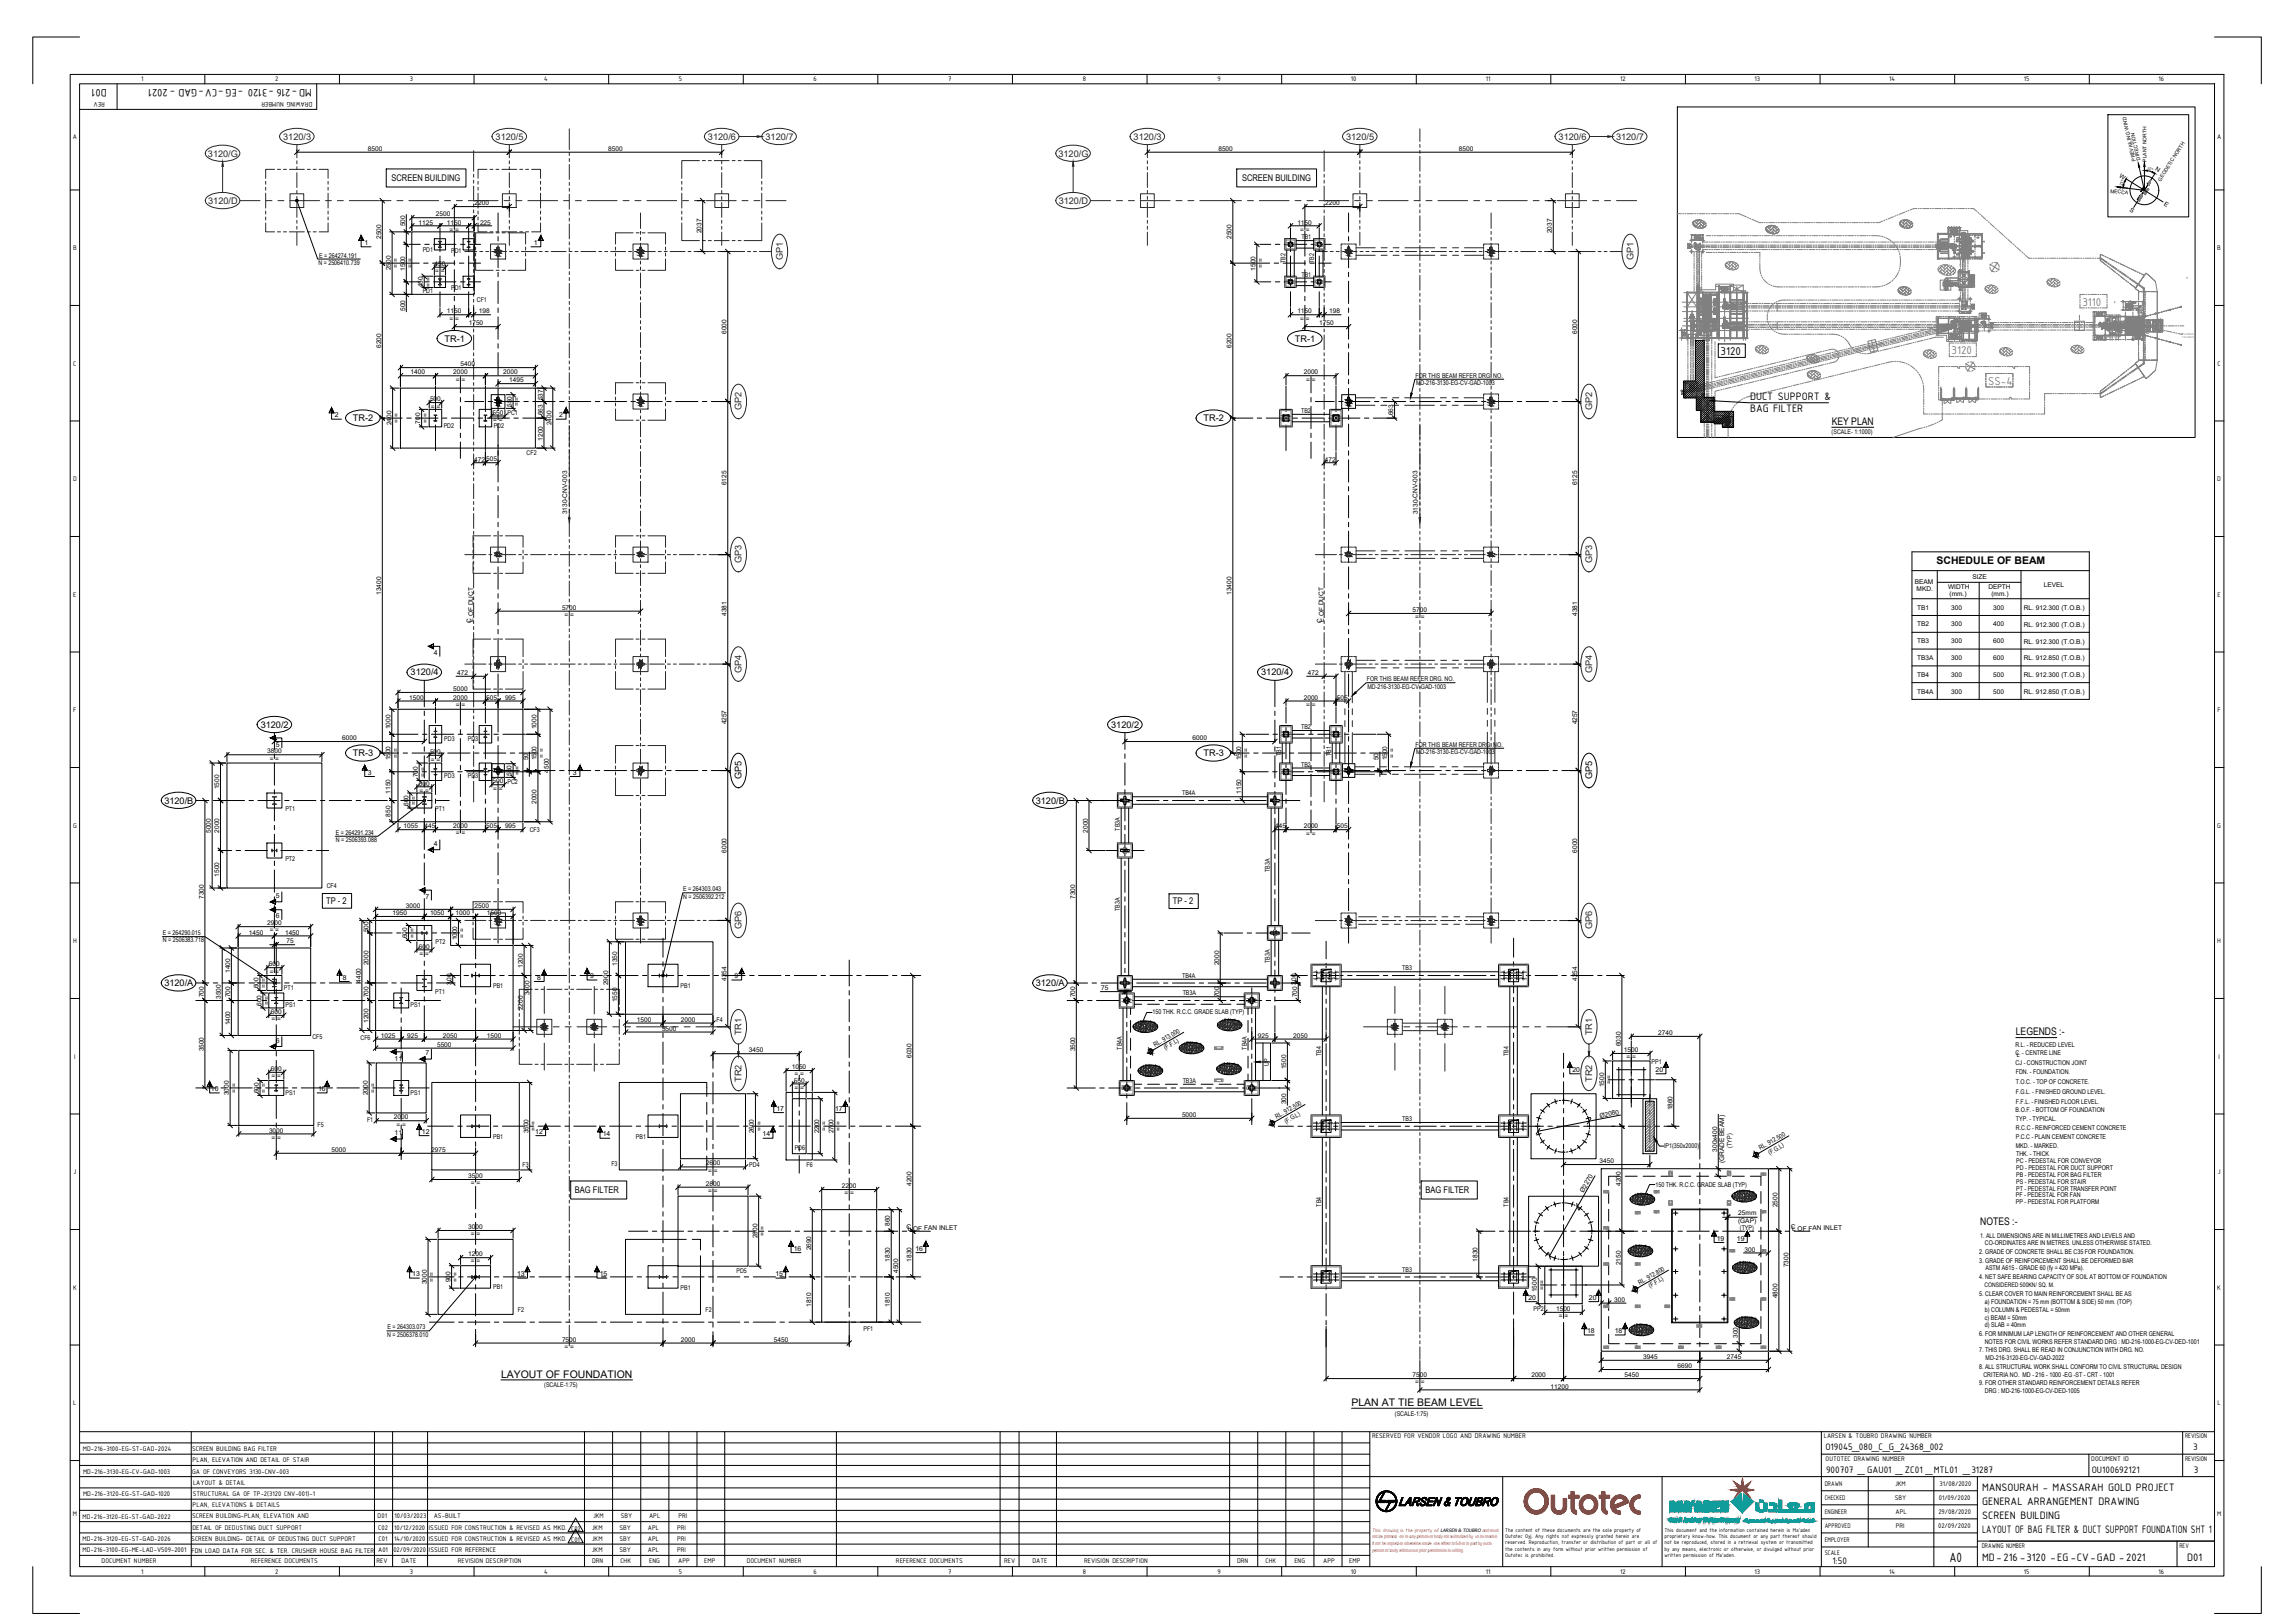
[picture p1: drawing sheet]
<svg xmlns="http://www.w3.org/2000/svg" width="1189mm" height="841mm" viewBox="0 0 1189 841" stroke-linecap="round" stroke-linejoin="round" font-family="sans-serif">
<defs><g id="words">
<text font-size="7.5" x="1010" y="809">A0</text>
<g font-size="6.3" fill="#808080">
<text x="1079" y="158">3110</text>
<text x="1011" y="184">3120</text>
<text x="1030" y="199">SS-4</text>
</g>
<text font-size="6.3" x="892" y="184">3120</text>
<g font-size="6">
<text x="55" y="46" transform="rotate(180 55 46)">D01</text>
<text x="162" y="46" transform="rotate(180 162 46)">MD-216 -3120 -EG -CV-GAD - 2021</text>
<text x="907" y="208">DUCT SUPPORT &amp;</text>
<text x="907" y="214">BAG FILTER</text>
<text x="1027" y="772">MANSOURAH - MASSARAH GOLD PROJECT</text>
<text x="1027" y="780">GENERAL ARRANGEMENT DRAWING</text>
<text x="1027" y="787">SCREEN BUILDING</text>
<text x="1027" y="794">LAYOUT OF BAG FILTER &amp; DUCT SUPPORT FOUNDATION SHT 1</text>
<text x="1027" y="809">MD-216 -3120 -EG -CV-GAD -2021</text>
<text x="1134" y="809">D01</text>
</g>
<g font-size="5.4">
<text x="949" y="220">KEY PLAN</text>
<text x="1004" y="292">SCHEDULE OF BEAM</text>
<text x="1045" y="537">LEGENDS :-</text>
<text x="1026" y="635">NOTES :-</text>
<text x="260" y="714">LAYOUT OF FOUNDATION</text>
<text x="700" y="729">PLAN AT TIE BEAM LEVEL</text>
</g>
<g font-size="5.3">
<text x="946" y="752">O19045_080_C_G_24368_002</text>
<text x="1137" y="751">3</text>
<text x="946" y="763">900707 _GAU01 _ZC01 _MTL01 _31287</text>
<text x="1084" y="763">OU100692121</text>
<text x="1137" y="763">3</text>
<text x="950" y="810">1:50</text>
</g>
<g font-size="4.8" fill="#272727">
<text x="588" y="72">3120/3</text>
<text x="698" y="72">3120/5</text>
<text x="808" y="72">3120/6</text>
<text x="837" y="72">3120/7</text>
<text x="549" y="81">3120/G</text>
<text x="549" y="106">3120/D</text>
<text x="847" y="135" transform="rotate(-90 847 135)">GP1</text>
<text x="825" y="213" transform="rotate(-90 825 213)">GP2</text>
<text x="825" y="292" transform="rotate(-90 825 292)">GP3</text>
<text x="825" y="349" transform="rotate(-90 825 349)">GP4</text>
<text x="825" y="482" transform="rotate(-90 825 482)">GP6</text>
<text x="825" y="536" transform="rotate(-90 825 536)">TR1</text>
<text x="825" y="561" transform="rotate(-90 825 561)">TR2</text>
</g>
<g font-size="4.8">
<text x="644" y="94">SCREEN BUILDING</text>
<text x="671" y="177">TR-1</text>
<text x="624" y="218">TR-2</text>
<text x="654" y="350">3120/4</text>
<text x="576" y="377">3120/2</text>
<text x="624" y="392">TR-3</text>
<text x="825" y="404" transform="rotate(-90 825 404)">GP5</text>
<text x="537" y="416">3120/B</text>
<text x="608" y="469">TP - 2</text>
<text x="537" y="511">3120/A</text>
<text x="739" y="618">BAG FILTER</text>
</g>
<g font-size="4.7" fill="#272727">
<text x="147" y="72">3120/3</text>
<text x="257" y="72">3120/5</text>
<text x="367" y="72">3120/6</text>
<text x="397" y="72">3120/7</text>
<text x="108" y="81">3120/G</text>
<text x="108" y="106">3120/D</text>
<text x="406" y="135" transform="rotate(-90 406 135)">GP1</text>
<text x="384" y="213" transform="rotate(-90 384 213)">GP2</text>
<text x="384" y="292" transform="rotate(-90 384 292)">GP3</text>
<text x="384" y="349" transform="rotate(-90 384 349)">GP4</text>
<text x="384" y="482" transform="rotate(-90 384 482)">GP6</text>
<text x="384" y="536" transform="rotate(-90 384 536)">TR1</text>
<text x="384" y="561" transform="rotate(-90 384 561)">TR2</text>
</g>
<g font-size="4.7">
<text x="203" y="94">SCREEN BUILDING</text>
<text x="230" y="177">TR-1</text>
<text x="183" y="218">TR-2</text>
<text x="213" y="350">3120/4</text>
<text x="135" y="377">3120/2</text>
<text x="183" y="392">TR-3</text>
<text x="384" y="404" transform="rotate(-90 384 404)">GP5</text>
<text x="85" y="416">3120/B</text>
<text x="169" y="468">TP - 2</text>
<text x="85" y="511">3120/A</text>
<text x="298" y="618">BAG FILTER</text>
</g>
<g font-size="3.8">
<text x="73" y="42">1</text>
<text x="143" y="42">2</text>
<text x="212" y="42">3</text>
<text x="282" y="42">4</text>
<text x="352" y="42">5</text>
<text x="422" y="42">6</text>
<text x="491" y="42">7</text>
<text x="561" y="42">8</text>
<text x="631" y="42">9</text>
<text x="700" y="42">10</text>
<text x="770" y="42">11</text>
<text x="840" y="42">12</text>
<text x="909" y="42">13</text>
<text x="979" y="42">14</text>
<text x="1049" y="42">15</text>
<text x="1119" y="42">16</text>
<text x="54" y="53" transform="rotate(180 54 53)">REV</text>
<text x="162" y="53" transform="rotate(180 162 53)">DRAWING NUMBER</text>
<text x="38" y="72">A</text>
<text x="1149" y="72">A</text>
<text x="38" y="130">B</text>
<text x="1149" y="130">B</text>
<text x="38" y="189">C</text>
<text x="1149" y="189">C</text>
<text x="38" y="249">D</text>
<text x="1149" y="249">D</text>
<text x="38" y="309">E</text>
<text x="1149" y="309">E</text>
<text x="38" y="369">F</text>
<text x="1149" y="369">F</text>
<text x="38" y="429">G</text>
<text x="1149" y="429">G</text>
<text x="38" y="489">H</text>
<text x="1149" y="489">H</text>
<text x="38" y="549">I</text>
<text x="1150" y="549">I</text>
<text x="38" y="608">J</text>
<text x="1149" y="608">J</text>
<text x="38" y="668">K</text>
<text x="1149" y="668">K</text>
<text x="38" y="728">L</text>
<text x="1149" y="728">L</text>
<text x="711" y="745">RESERVED FOR VENDOR LOGO AND DRAWING NUMBER</text>
<text x="945" y="745">LARSEN &amp; TOUBRO DRAWING NUMBER</text>
<text x="1132" y="745">REVISION</text>
<text x="43" y="752">MD-216-3100-EG-ST-GAD-2024</text>
<text x="100" y="752">SCREEN BUILDING BAG FILTER</text>
<text x="100" y="758">PLAN, ELEVATION AND DETAIL OF STAIR</text>
<text x="946" y="757">OUTOTEC DRAWING NUMBER</text>
<text x="1084" y="757">DOCUMENT ID</text>
<text x="1132" y="757">REVISION</text>
<text x="43" y="764">MD-216-3130-EG-CV-GAD-1003</text>
<text x="100" y="764">GA OF CONVEYORS 3130-CNV-003</text>
<text x="100" y="770">LAYOUT &amp; DETAIL</text>
<text x="946" y="770">DRAWN</text>
<text x="982" y="770">JKM</text>
<text x="1005" y="770">31/08/2020</text>
<text x="43" y="775">MD-216-3120-EG-ST-GAD-1020</text>
<text x="100" y="775">STRUCTURAL GA OF TP-2(3120 CNV-001)-1</text>
<text x="946" y="777">CHECKED</text>
<text x="982" y="777">SBY</text>
<text x="1005" y="777">01/09/2020</text>
<text x="38" y="786">M</text>
<text x="100" y="781">PLAN, ELEVATIONS &amp; DETAILS</text>
<text x="946" y="785">ENGINEER</text>
<text x="982" y="785">APL</text>
<text x="1005" y="784">29/08/2020</text>
<text x="1149" y="786">M</text>
<text x="43" y="787">MD-216-3120-EG-ST-GAD-2022</text>
<text x="100" y="787">SCREEN BUILDING-PLAN, ELEVATION AND</text>
<text x="196" y="787">D01</text>
<text x="205" y="787">10/03/2023</text>
<text x="225" y="787">AS-BUILT</text>
<text x="307" y="787">JKM</text>
<text x="322" y="787">SBY</text>
<text x="336" y="787">APL</text>
<text x="352" y="787">PRI</text>
<text x="946" y="792">APPROVED</text>
<text x="1004" y="792">02/09/2020</text>
<text x="100" y="793">DETAIL OF DEDUSTING DUCT SUPPORT</text>
<text x="196" y="793">C02</text>
<text x="204" y="793">10/12/2020</text>
<text x="222" y="793">ISSUED FOR CONSTRUCTION &amp; REVISED AS MKD. C02</text>
<text x="307" y="793">JKM</text>
<text x="321" y="793">SBY</text>
<text x="336" y="793">APL</text>
<text x="351" y="793">PRI</text>
<text x="982" y="792">PRI</text>
<text x="43" y="799">MD-216-3120-EG-ST-GAD-2026</text>
<text x="99" y="799">SCREEN BUILDING- DETAIL OF DEDUSTING DUCT SUPPORT</text>
<text x="196" y="799">C01</text>
<text x="204" y="799">14/10/2020</text>
<text x="222" y="799">ISSUED FOR CONSTRUCTION &amp; REVISED AS MKD. C01</text>
<text x="307" y="799">JKM</text>
<text x="321" y="799">SBY</text>
<text x="336" y="799">APL</text>
<text x="351" y="799">PRI</text>
<text x="946" y="799">EMPLOYER</text>
<text x="1027" y="802">DRAWING NUMBER</text>
<text x="1129" y="802">REV</text>
<text x="43" y="804">MD-216-3100-EG-ME-LAD-V509-2001</text>
<text x="99" y="805">FDN LOAD DATA FOR SEC. &amp; TER. CRUSHER HOUSE BAG FILTER</text>
<text x="196" y="804">A01</text>
<text x="204" y="804">02/09/2020</text>
<text x="222" y="804">ISSUED FOR REFERENCE</text>
<text x="307" y="804">JKM</text>
<text x="321" y="804">SBY</text>
<text x="336" y="804">APL</text>
<text x="351" y="804">PRI</text>
<text x="946" y="806">SCALE</text>
<text x="53" y="810">DOCUMENT NUMBER</text>
<text x="73" y="815">1</text>
<text x="130" y="810">REFERENCE DOCUMENTS</text>
<text x="143" y="815">2</text>
<text x="195" y="810">REV</text>
<text x="208" y="810">DATE</text>
<text x="212" y="815">3</text>
<text x="237" y="810">REVISION DESCRIPTION</text>
<text x="282" y="815">4</text>
<text x="307" y="810">DRN</text>
<text x="321" y="810">CHK</text>
<text x="336" y="810">ENG</text>
<text x="351" y="810">APP</text>
<text x="352" y="815">5</text>
<text x="365" y="810">EMP</text>
<text x="387" y="810">DOCUMENT NUMBER</text>
<text x="422" y="815">6</text>
<text x="464" y="810">REFERENCE DOCUMENTS</text>
<text x="491" y="815">7</text>
<text x="520" y="810">REV</text>
<text x="535" y="810">DATE</text>
<text x="561" y="815">8</text>
<text x="562" y="810">REVISION DESCRIPTION</text>
<text x="631" y="815">9</text>
<text x="641" y="810">DRN</text>
<text x="656" y="810">CHK</text>
<text x="671" y="810">ENG</text>
<text x="686" y="810">APP</text>
<text x="699" y="810">EMP</text>
<text x="700" y="815">10</text>
<text x="770" y="815">11</text>
<text x="840" y="815">12</text>
<text x="909" y="815">13</text>
<text x="979" y="815">14</text>
<text x="1049" y="815">15</text>
<text x="1119" y="815">16</text>
</g>
<g font-size="3.6">
<text x="189" y="127">1</text>
<text x="277" y="127">1</text>
<text x="173" y="216">2</text>
<text x="290" y="216">2</text>
<text x="225" y="339">4</text>
<text x="143" y="387">5</text>
<text x="191" y="401">3</text>
<text x="297" y="401">3</text>
<text x="225" y="438">4</text>
<text x="143" y="465">5</text>
<text x="221" y="466">7</text>
<text x="143" y="476">6</text>
<text x="178" y="508">8</text>
<text x="278" y="508">8</text>
<text x="306" y="507">9</text>
<text x="381" y="507">9</text>
<text x="143" y="540">6</text>
<text x="205" y="550">11</text>
<text x="221" y="547">7</text>
<text x="815" y="555">20</text>
<text x="858" y="555">20</text>
<text x="109" y="565">10</text>
<text x="165" y="565">10</text>
<text x="402" y="576">17</text>
<text x="433" y="576">17</text>
<text x="219" y="588">12</text>
<text x="277" y="588">12</text>
<text x="205" y="588">11</text>
<text x="312" y="589">14</text>
<text x="395" y="589">14</text>
<text x="890" y="643">19</text>
<text x="900" y="643">19</text>
<text x="411" y="648">16</text>
<text x="474" y="648">16</text>
<text x="214" y="661">13</text>
<text x="268" y="661">13</text>
<text x="311" y="661">15</text>
<text x="402" y="661">15</text>
<text x="792" y="674">20</text>
<text x="823" y="674">20</text>
<text x="822" y="691">18</text>
<text x="837" y="691">18</text>
</g>
<g font-size="3.4">
<text x="191" y="78">8500</text>
<text x="315" y="78">8500</text>
<text x="631" y="78">8500</text>
<text x="756" y="78">8500</text>
<text x="246" y="106">2200</text>
<text x="687" y="106">2200</text>
<text x="226" y="112">2500</text>
<text x="210" y="117" transform="rotate(-90 210 117)">500</text>
<text x="217" y="116">1125</text>
<text x="232" y="116">1150</text>
<text x="249" y="116">225</text>
<text x="672" y="116">1150</text>
<text x="197" y="124" transform="rotate(-90 197 124)">2500</text>
<text x="233" y="120">= =</text>
<text x="364" y="121" transform="rotate(-90 364 121)">2037</text>
<text x="638" y="124" transform="rotate(-90 638 124)">2500</text>
<text x="674" y="120">= =</text>
<text x="674" y="124">TB1</text>
<text x="804" y="121" transform="rotate(-90 804 121)">2037</text>
<text x="219" y="131">PD1</text>
<text x="234" y="131">PD1</text>
<text x="165" y="137">N = 2506410.739</text>
<text x="165" y="134">E = 264274.191</text>
<text x="225" y="138">450</text>
<text x="666" y="136" transform="rotate(-90 666 136)">TB2</text>
<text x="681" y="136" transform="rotate(-90 681 136)">TB2</text>
<text x="203" y="140" transform="rotate(-90 203 140)">2500</text>
<text x="206" y="139" transform="rotate(-90 206 139)">= =</text>
<text x="210" y="140" transform="rotate(-90 210 140)">1500</text>
<text x="214" y="139" transform="rotate(-90 214 139)">= =</text>
<text x="226" y="142">= =</text>
<text x="651" y="140" transform="rotate(-90 651 140)">1500</text>
<text x="654" y="139" transform="rotate(-90 654 139)">= =</text>
<text x="674" y="143">TB1</text>
<text x="219" y="149" transform="rotate(-90 219 149)">450</text>
<text x="223" y="149" transform="rotate(-90 223 149)">= =</text>
<text x="219" y="152">PD1</text>
<text x="234" y="150">PD1</text>
<text x="210" y="161" transform="rotate(-90 210 161)">500</text>
<text x="247" y="156">CF1</text>
<text x="232" y="162">1150</text>
<text x="233" y="166">= =</text>
<text x="248" y="162">198</text>
<text x="672" y="162">1150</text>
<text x="674" y="166">= =</text>
<text x="689" y="162">198</text>
<text x="243" y="169">1750</text>
<text x="377" y="173" transform="rotate(-90 377 173)">6000</text>
<text x="684" y="169">1750</text>
<text x="817" y="173" transform="rotate(-90 817 173)">6000</text>
<text x="197" y="180" transform="rotate(-90 197 180)">6200</text>
<text x="638" y="180" transform="rotate(-90 638 180)">6200</text>
<text x="239" y="190">5400</text>
<text x="213" y="194">1400</text>
<text x="235" y="194">2000</text>
<text x="236" y="198">= =</text>
<text x="261" y="194">2000</text>
<text x="676" y="194">2000</text>
<text x="677" y="198">= =</text>
<text x="734" y="196">FOR THIS BEAM REFER DRG. NO.</text>
<text x="264" y="198">1495</text>
<text x="734" y="200">MD-216-3130-EG-CV-GAD-1003</text>
<text x="223" y="208">500</text>
<text x="281" y="207" transform="rotate(-90 281 207)">537</text>
<text x="223" y="212">= =</text>
<text x="255" y="215">550</text>
<text x="263" y="215">PC1</text>
<text x="265" y="211" transform="rotate(-90 265 211)">550</text>
<text x="269" y="211" transform="rotate(-90 269 211)">= =</text>
<text x="281" y="215" transform="rotate(-90 281 215)">663</text>
<text x="674" y="214">TB2</text>
<text x="722" y="215" transform="rotate(-90 722 215)">663</text>
<text x="203" y="220" transform="rotate(-90 203 220)">2400</text>
<text x="207" y="219" transform="rotate(-90 207 219)">= =</text>
<text x="218" y="219" transform="rotate(-90 218 219)">700</text>
<text x="222" y="219" transform="rotate(-90 222 219)">= =</text>
<text x="230" y="222">PD2</text>
<text x="256" y="219">= =</text>
<text x="256" y="222">PD2</text>
<text x="286" y="220" transform="rotate(-90 286 220)">2400</text>
<text x="949" y="225">(SCALE- 1:1000)</text>
<text x="281" y="228" transform="rotate(-90 281 228)">1200</text>
<text x="246" y="239">472</text>
<text x="252" y="239">505</text>
<text x="273" y="236">CF2</text>
<text x="687" y="239">472</text>
<text x="377" y="252" transform="rotate(-90 377 252)">6125</text>
<text x="817" y="252" transform="rotate(-90 817 252)">6125</text>
<text x="294" y="267" transform="rotate(-90 294 267)">3130-CNV-003</text>
<text x="735" y="267" transform="rotate(-90 735 267)">3130-CNV-003</text>
<text x="1022" y="300">SIZE</text>
<text x="992" y="303">BEAM</text>
<text x="1010" y="305">WIDTH</text>
<text x="1031" y="305">DEPTH</text>
<text x="1059" y="304">LEVEL</text>
<text x="197" y="308" transform="rotate(-90 197 308)">13400</text>
<text x="638" y="308" transform="rotate(-90 638 308)">13400</text>
<text x="993" y="306">MKD.</text>
<text x="1010" y="309">(mm.)</text>
<text x="1032" y="309">(mm.)</text>
<text x="291" y="316">5700</text>
<text x="732" y="317">5700</text>
<text x="994" y="316">TB1</text>
<text x="1011" y="316">300</text>
<text x="1033" y="316">300</text>
<text x="1049" y="316">RL. 912.300 (T.O.B.)</text>
<text x="244" y="323" transform="rotate(-91 244 323)">C</text>
<text x="245" y="322" transform="rotate(-90 245 322)">L OF DUCT</text>
<text x="293" y="320">= =</text>
<text x="377" y="319" transform="rotate(-90 377 319)">4381</text>
<text x="685" y="323" transform="rotate(-90 685 323)">C</text>
<text x="686" y="322" transform="rotate(-90 686 322)">L OF DUCT</text>
<text x="733" y="321">= =</text>
<text x="817" y="319" transform="rotate(-90 817 319)">4381</text>
<text x="994" y="325">TB2</text>
<text x="1011" y="325">300</text>
<text x="1033" y="325">400</text>
<text x="1049" y="325">RL. 912.300 (T.O.B.)</text>
<text x="994" y="333">TB3</text>
<text x="1011" y="333">300</text>
<text x="1033" y="333">600</text>
<text x="1049" y="334">RL. 912.300 (T.O.B.)</text>
<text x="994" y="342">TB3A</text>
<text x="1011" y="342">300</text>
<text x="1033" y="342">600</text>
<text x="1049" y="342">RL. 912.850 (T.O.B.)</text>
<text x="237" y="350">472</text>
<text x="678" y="350">472</text>
<text x="708" y="353">FOR THIS BEAM REFER DRG. NO.</text>
<text x="994" y="351">TB4</text>
<text x="1011" y="351">300</text>
<text x="1033" y="351">500</text>
<text x="1049" y="351">RL. 912.300 (T.O.B.)</text>
<text x="235" y="358">5000</text>
<text x="709" y="357">MD-216-3130-EG-CV-GAD-1003</text>
<text x="994" y="359">TB4A</text>
<text x="1011" y="359">300</text>
<text x="1033" y="359">500</text>
<text x="1049" y="360">RL. 912.850 (T.O.B.)</text>
<text x="212" y="363">1500</text>
<text x="235" y="363">2000</text>
<text x="252" y="363">505</text>
<text x="262" y="363">995</text>
<text x="676" y="363">2000</text>
<text x="693" y="363">505</text>
<text x="236" y="366">= =</text>
<text x="677" y="366">= =</text>
<text x="202" y="378" transform="rotate(-90 202 378)">1000</text>
<text x="278" y="378" transform="rotate(-90 278 378)">1000</text>
<text x="377" y="375" transform="rotate(-90 377 375)">4257</text>
<text x="674" y="378">TB2</text>
<text x="817" y="375" transform="rotate(-90 817 375)">4257</text>
<text x="177" y="384">6000</text>
<text x="230" y="384">PD3</text>
<text x="242" y="384">PD3</text>
<text x="618" y="384">6000</text>
<text x="734" y="387">FOR THIS BEAM REFER DRG. NO.</text>
<text x="138" y="390">3800</text>
<text x="140" y="394">= =</text>
<text x="202" y="394" transform="rotate(-90 202 394)">1500</text>
<text x="206" y="393" transform="rotate(-90 206 393)">= =</text>
<text x="223" y="391">500</text>
<text x="223" y="395">= =</text>
<text x="274" y="394" transform="rotate(-90 274 394)">50</text>
<text x="278" y="394" transform="rotate(-90 278 394)">1500</text>
<text x="282" y="393" transform="rotate(-90 282 393)">= =</text>
<text x="643" y="394" transform="rotate(-90 643 394)">1500</text>
<text x="647" y="393" transform="rotate(-90 647 393)">= =</text>
<text x="664" y="392" transform="rotate(-90 664 392)">TB1</text>
<text x="690" y="392" transform="rotate(-90 690 392)">TB1</text>
<text x="714" y="394" transform="rotate(-90 714 394)">50</text>
<text x="719" y="394" transform="rotate(-90 719 394)">1500</text>
<text x="723" y="393" transform="rotate(-90 723 393)">= =</text>
<text x="734" y="391">MD-216-3130-EG-CV-GAD-1003</text>
<text x="269" y="402" transform="rotate(-90 269 402)">= =</text>
<text x="284" y="400" transform="rotate(-90 284 400)">4500</text>
<text x="674" y="397">TB2</text>
<text x="217" y="403" transform="rotate(-90 217 403)">700</text>
<text x="217" y="407">600</text>
<text x="220" y="402" transform="rotate(-90 220 402)">= =</text>
<text x="230" y="403">PD3</text>
<text x="242" y="403">PD3</text>
<text x="255" y="406">500</text>
<text x="263" y="406">PC2</text>
<text x="265" y="402" transform="rotate(-90 265 402)">550</text>
<text x="114" y="409" transform="rotate(-90 114 409)">1500</text>
<text x="202" y="411" transform="rotate(-90 202 411)">1150</text>
<text x="217" y="411">= =</text>
<text x="256" y="410">= =</text>
<text x="613" y="412">TB4A</text>
<text x="643" y="411" transform="rotate(-90 643 411)">1150</text>
<text x="212" y="418" transform="rotate(-90 212 418)">600</text>
<text x="215" y="417" transform="rotate(-90 215 417)">= =</text>
<text x="278" y="417" transform="rotate(-90 278 417)">2000</text>
<text x="148" y="420">PT1</text>
<text x="202" y="423" transform="rotate(-90 202 423)">850</text>
<text x="226" y="420">PT1</text>
<text x="109" y="432" transform="rotate(-90 109 432)">5000</text>
<text x="114" y="432" transform="rotate(-90 114 432)">2000</text>
<text x="209" y="429">1055</text>
<text x="220" y="429">445</text>
<text x="235" y="429">2000</text>
<text x="252" y="429">505</text>
<text x="262" y="429">995</text>
<text x="275" y="431">CF3</text>
<text x="564" y="432" transform="rotate(-90 564 432)">2000</text>
<text x="580" y="430" transform="rotate(-90 580 430)">TB3A</text>
<text x="661" y="429">445</text>
<text x="676" y="429">2000</text>
<text x="693" y="429">505</text>
<text x="174" y="436">N = 2506393.088</text>
<text x="174" y="433">E = 264291.234</text>
<text x="236" y="433">= =</text>
<text x="677" y="433">= =</text>
<text x="377" y="442" transform="rotate(-90 377 442)">6000</text>
<text x="817" y="442" transform="rotate(-90 817 442)">6000</text>
<text x="148" y="446">PT2</text>
<text x="114" y="454" transform="rotate(-90 114 454)">1500</text>
<text x="658" y="452" transform="rotate(-90 658 452)">TB3A</text>
<text x="169" y="460">CF4</text>
<text x="354" y="462">E = 264303.043</text>
<text x="106" y="466" transform="rotate(-90 106 466)">7300</text>
<text x="354" y="466">N = 2506392.212</text>
<text x="557" y="466" transform="rotate(-90 557 466)">7300</text>
<text x="210" y="471">3000</text>
<text x="246" y="471">2500</text>
<text x="580" y="472" transform="rotate(-90 580 472)">TB3A</text>
<text x="138" y="480">2900</text>
<text x="203" y="474">1950</text>
<text x="223" y="474">1050</text>
<text x="236" y="474">1000</text>
<text x="252" y="474">1500</text>
<text x="84" y="485">E = 264290.015</text>
<text x="129" y="484">1450</text>
<text x="140" y="483">= =</text>
<text x="148" y="484">1450</text>
<text x="191" y="483" transform="rotate(-90 191 483)">500</text>
<text x="215" y="486" transform="rotate(-90 215 486)">= =</text>
<text x="241" y="486" transform="rotate(-90 241 486)">= =</text>
<text x="84" y="488">N = 2506383.718</text>
<text x="148" y="489">75</text>
<text x="211" y="486" transform="rotate(-90 211 486)">600</text>
<text x="217" y="492">600</text>
<text x="226" y="489">PT2</text>
<text x="237" y="487" transform="rotate(-90 237 487)">1000</text>
<text x="217" y="495">= =</text>
<text x="139" y="501">600</text>
<text x="191" y="500" transform="rotate(-90 191 500)">2000</text>
<text x="271" y="502" transform="rotate(-90 271 502)">1200</text>
<text x="320" y="501" transform="rotate(-90 320 501)">1350</text>
<text x="632" y="500" transform="rotate(-90 632 500)">2000</text>
<text x="658" y="499" transform="rotate(-90 658 499)">TB3A</text>
<text x="727" y="503">TB3</text>
<text x="119" y="504" transform="rotate(-90 119 504)">1400</text>
<text x="140" y="504">= =</text>
<text x="187" y="509" transform="rotate(-90 187 509)">4400</text>
<text x="377" y="508" transform="rotate(-90 377 508)">4254</text>
<text x="613" y="507">TB4A</text>
<text x="817" y="508" transform="rotate(-90 817 508)">4254</text>
<text x="134" y="512" transform="rotate(-90 134 512)">600</text>
<text x="138" y="512" transform="rotate(-90 138 512)">= =</text>
<text x="147" y="513">PT1</text>
<text x="226" y="515">PT1</text>
<text x="234" y="510" transform="rotate(-90 234 510)">300</text>
<text x="256" y="512">PB1</text>
<text x="274" y="516" transform="rotate(-90 274 516)">3400</text>
<text x="315" y="511" transform="rotate(-90 315 511)">2900</text>
<text x="353" y="512">PB1</text>
<text x="571" y="513">75</text>
<text x="613" y="516">TB3A</text>
<text x="672" y="510" transform="rotate(-90 672 510)">300</text>
<text x="106" y="517" transform="rotate(-90 106 517)">700</text>
<text x="115" y="518" transform="rotate(-90 115 518)">3500</text>
<text x="119" y="517" transform="rotate(-90 119 517)">700</text>
<text x="136" y="521" transform="rotate(-90 136 521)">600</text>
<text x="139" y="521" transform="rotate(-90 139 521)">= =</text>
<text x="191" y="517" transform="rotate(-90 191 517)">700</text>
<text x="320" y="519" transform="rotate(-90 320 519)">1550</text>
<text x="557" y="517" transform="rotate(-90 557 517)">700</text>
<text x="632" y="517" transform="rotate(-90 632 517)">700</text>
<text x="672" y="517" transform="rotate(-90 672 517)">700</text>
<text x="140" y="525">600</text>
<text x="148" y="522">PS1</text>
<text x="213" y="522">PS1</text>
<text x="271" y="523" transform="rotate(-90 271 523)">2200</text>
<text x="597" y="526">150 THK. R.C.C. GRADE SLAB (TYP)</text>
<text x="119" y="531" transform="rotate(-90 119 531)">1400</text>
<text x="141" y="529">= =</text>
<text x="191" y="530" transform="rotate(-90 191 530)">1200</text>
<text x="330" y="529">1500</text>
<text x="353" y="529">2000</text>
<text x="371" y="530">F4</text>
<text x="162" y="538">CF5</text>
<text x="187" y="539">CF6</text>
<text x="197" y="538">1025</text>
<text x="211" y="538">925</text>
<text x="229" y="538">2050</text>
<text x="252" y="538">1500</text>
<text x="343" y="534">3500</text>
<text x="652" y="538">925</text>
<text x="670" y="538">2050</text>
<text x="859" y="536">2740</text>
<text x="106" y="545" transform="rotate(-90 106 545)">3500</text>
<text x="226" y="542">5500</text>
<text x="388" y="545">3450</text>
<text x="557" y="545" transform="rotate(-90 557 545)">3500</text>
<text x="581" y="544" transform="rotate(-90 581 544)">TB4A</text>
<text x="599" y="543" transform="rotate(-30 599 543)">RL. 913.000</text>
<text x="604" y="544" transform="rotate(-30 604 544)">(F.F.L)</text>
<text x="646" y="544" transform="rotate(-90 646 544)">TB4A</text>
<text x="840" y="542" transform="rotate(-90 840 542)">6030</text>
<text x="842" y="545">1500</text>
<text x="1044" y="542">R.L. - REDUCED LEVEL</text>
<text x="472" y="548" transform="rotate(-90 472 548)">6030</text>
<text x="685" y="547" transform="rotate(-90 685 547)">TB4</text>
<text x="782" y="547" transform="rotate(-90 782 547)">TB4</text>
<text x="843" y="549">= =</text>
<text x="856" y="551">PP1</text>
<text x="1045" y="547">C. - CENTRE LINE</text>
<text x="1045" y="552">CJ - CONSTRUCTION JOINT</text>
<text x="1045" y="548">L</text>
<text x="140" y="555">600</text>
<text x="410" y="554">1050</text>
<text x="412" y="558">= =</text>
<text x="658" y="552" transform="rotate(-90 658 552)">UP</text>
<text x="667" y="554" transform="rotate(-90 667 554)">1500</text>
<text x="1045" y="557">FDN. - FOUNDATION.</text>
<text x="141" y="559">= =</text>
<text x="411" y="561">550</text>
<text x="613" y="561">TB3A</text>
<text x="831" y="563" transform="rotate(-90 831 563)">1500</text>
<text x="835" y="562" transform="rotate(-90 835 562)">= =</text>
<text x="1045" y="562">T.O.C. - TOP OF CONCRETE.</text>
<text x="119" y="568" transform="rotate(-90 119 568)">3000</text>
<text x="122" y="566" transform="rotate(-90 122 566)">= =</text>
<text x="134" y="567" transform="rotate(-90 134 567)">600</text>
<text x="138" y="566" transform="rotate(-90 138 566)">= =</text>
<text x="148" y="567">PS1</text>
<text x="191" y="568" transform="rotate(-90 191 568)">2000</text>
<text x="194" y="566" transform="rotate(-90 194 566)">= =</text>
<text x="213" y="567">PS1</text>
<text x="412" y="565">= =</text>
<text x="1045" y="567">F.G.L. - FINISHED GROUND LEVEL.</text>
<text x="667" y="572" transform="rotate(-90 667 572)">300</text>
<text x="867" y="575" transform="rotate(-90 867 575)">1860</text>
<text x="1045" y="572">F.F.L. - FINISHED FLOOR LEVEL.</text>
<text x="190" y="581">F1</text>
<text x="204" y="580">2000</text>
<text x="613" y="579">5000</text>
<text x="662" y="580" transform="rotate(-30 662 580)">RL. 912.500</text>
<text x="727" y="581">TB3</text>
<text x="829" y="579" transform="rotate(-11 829 579)">Ø2080</text>
<text x="1045" y="576">B.O.F. - BOTTOM OF FOUNDATION</text>
<text x="1045" y="581">TYP. - TYPICAL.</text>
<text x="139" y="587">3000</text>
<text x="165" y="584">F5</text>
<text x="206" y="584">= =</text>
<text x="274" y="587" transform="rotate(-90 274 587)">3500</text>
<text x="278" y="586" transform="rotate(-90 278 586)">= =</text>
<text x="391" y="587" transform="rotate(-90 391 587)">2600</text>
<text x="395" y="586" transform="rotate(-90 395 586)">= =</text>
<text x="424" y="587" transform="rotate(-90 424 587)">2200</text>
<text x="428" y="586" transform="rotate(-90 428 586)">= =</text>
<text x="432" y="587" transform="rotate(-90 432 587)">2700</text>
<text x="436" y="586" transform="rotate(-90 436 586)">= =</text>
<text x="666" y="582" transform="rotate(-30 666 582)">(F.G.L)</text>
<text x="1045" y="585">R.C.C - REINFORCED CEMENT CONCRETE</text>
<text x="141" y="591">= =</text>
<text x="256" y="590">PB1</text>
<text x="330" y="590">PB1</text>
<text x="1045" y="590">P.C.C - PLAIN CEMENT CONCRETE</text>
<text x="172" y="597">5000</text>
<text x="223" y="597">2975</text>
<text x="412" y="596">PD6</text>
<text x="862" y="595">IP1(350x2000)</text>
<text x="890" y="597" transform="rotate(-90 890 597)">300x400</text>
<text x="897" y="595" transform="rotate(-90 897 595)">(TYP)</text>
<text x="912" y="596" transform="rotate(-30 912 596)">RL. 912.500</text>
<text x="917" y="599" transform="rotate(-30 917 599)">(F.G.L)</text>
<text x="1045" y="595">MKD. - MARKED.</text>
<text x="1045" y="599">THK. - THICK</text>
<text x="271" y="605">F3</text>
<text x="317" y="604">F3</text>
<text x="366" y="604">2600</text>
<text x="388" y="604">PD4</text>
<text x="418" y="605">F6</text>
<text x="829" y="603">3450</text>
<text x="894" y="603" transform="rotate(-90 894 603)">(GRADE BEAM)</text>
<text x="1045" y="603">PC - PEDESTAL FOR CONVEYOR</text>
<text x="243" y="611">3500</text>
<text x="367" y="608">= =</text>
<text x="1045" y="606">PD - PEDESTAL FOR DUCT SUPPORT</text>
<text x="1045" y="610">PB - PEDESTAL FOR BAG FILTER</text>
<text x="244" y="614">= =</text>
<text x="366" y="615">2800</text>
<text x="436" y="616">2200</text>
<text x="472" y="615" transform="rotate(-90 472 615)">4200</text>
<text x="840" y="615" transform="rotate(-90 840 615)">4200</text>
<text x="858" y="615">150 THK. R.C.C. GRADE SLAB (TYP)</text>
<text x="1045" y="614">PS - PEDESTAL FOR STAIR</text>
<text x="1045" y="617">PT - PEDESTAL FOR TRANSFER POINT</text>
<text x="367" y="618">= =</text>
<text x="438" y="619">= =</text>
<text x="821" y="618" transform="rotate(-60 821 618)">Ø2270</text>
<text x="1045" y="621">PF - PEDESTAL FOR FAN</text>
<text x="685" y="625" transform="rotate(-90 685 625)">TB4</text>
<text x="782" y="625" transform="rotate(-90 782 625)">TB4</text>
<text x="901" y="630">25mm</text>
<text x="921" y="626" transform="rotate(-90 921 626)">2500</text>
<text x="1045" y="624">PP - PEDESTAL FOR PLATFORM</text>
<text x="461" y="635" transform="rotate(-90 461 635)">860</text>
<text x="901" y="634">(GAP)</text>
<text x="243" y="637">3000</text>
<text x="244" y="641">= =</text>
<text x="393" y="642" transform="rotate(-90 393 642)">2800</text>
<text x="396" y="640" transform="rotate(-90 396 640)">= =</text>
<text x="470" y="637">C</text>
<text x="470" y="638">L OF FAN INLET</text>
<text x="902" y="637">(TYP)</text>
<text x="928" y="637">C</text>
<text x="929" y="638">L OF FAN INLET</text>
<text x="1026" y="641">1. ALL DIMENSIONS ARE IN MILLIMETRES AND LEVELS AND</text>
<text x="420" y="648" transform="rotate(-90 420 648)">2690</text>
<text x="1029" y="645">CO-ORDINATES ARE IN METRES. UNLESS OTHERWISE STATED.</text>
<text x="243" y="651">1200</text>
<text x="461" y="654" transform="rotate(-90 461 654)">1830</text>
<text x="472" y="654" transform="rotate(-90 472 654)">1830</text>
<text x="766" y="654" transform="rotate(-90 766 654)">1830</text>
<text x="904" y="649">300</text>
<text x="1026" y="650">2. GRADE OF CONCRETE SHALL BE C35 FOR FOUNDATION.</text>
<text x="244" y="655">= =</text>
<text x="382" y="660">PD5</text>
<text x="465" y="660" transform="rotate(-90 465 660)">4500</text>
<text x="727" y="659">TB3</text>
<text x="840" y="656" transform="rotate(-90 840 656)">2150</text>
<text x="927" y="657" transform="rotate(-90 927 657)">7300</text>
<text x="1026" y="654">3. GRADE OF REINFORCEMENT SHALL BE DEFORMED BAR</text>
<text x="1029" y="658">ASTM A615 - GRADE 60 (fy = 420 MPa).</text>
<text x="221" y="665" transform="rotate(-90 221 665)">3000</text>
<text x="225" y="664" transform="rotate(-90 225 664)">= =</text>
<text x="233" y="665" transform="rotate(-90 233 665)">900</text>
<text x="237" y="664" transform="rotate(-90 237 664)">= =</text>
<text x="850" y="666" transform="rotate(-30 850 666)">RL. 912.800</text>
<text x="1026" y="663">4. NET SAFE BEARING CAPACITY OF SOIL AT BOTTOM OF FOUNDATION</text>
<text x="256" y="668">PB1</text>
<text x="353" y="668">PB1</text>
<text x="797" y="670" transform="rotate(-90 797 670)">1500</text>
<text x="800" y="668" transform="rotate(-90 800 668)">= =</text>
<text x="855" y="667" transform="rotate(-30 855 667)">(F.F.L)</text>
<text x="1026" y="672">5. CLEAR COVER TO MAIN REINFORCEMENT SHALL BE AS</text>
<text x="420" y="677" transform="rotate(-90 420 677)">1810</text>
<text x="461" y="677" transform="rotate(-90 461 677)">1810</text>
<text x="837" y="675">300</text>
<text x="921" y="673" transform="rotate(-90 921 673)">4800</text>
<text x="1029" y="676">a) FOUNDATION = 75 mm (BOTTOM &amp; SIDE) 50 mm. (TOP)</text>
<text x="268" y="680">F2</text>
<text x="366" y="680">F2</text>
<text x="795" y="679">PP2</text>
<text x="806" y="679">1500</text>
<text x="808" y="683">= =</text>
<text x="1029" y="680">b) COLUMN &amp; PEDESTAL = 50mm</text>
<text x="1029" y="684">c) BEAM = 50mm</text>
<text x="201" y="689">E = 264303.073</text>
<text x="447" y="690">PF1</text>
<text x="1029" y="687">d) SLAB = 40mm</text>
<text x="201" y="693">N = 2506378.010</text>
<text x="291" y="695">7500</text>
<text x="353" y="695">2000</text>
<text x="401" y="695">5450</text>
<text x="901" y="693" transform="rotate(-90 901 693)">300</text>
<text x="1026" y="692">6. FOR MINIMUM LAP LENGTH OF REINFORCEMENT AND OTHER GENERAL</text>
<text x="293" y="699">= =</text>
<text x="1026" y="701">7. THIS DRG. SHALL BE READ IN CONJUNCTION WITH DRG. NO.</text>
<text x="1029" y="696">NOTES FOR CIVIL WORKS REFER STANDARD DRG : MD-216-1000-EG-CV-DED-1001</text>
<text x="852" y="704">3945</text>
<text x="895" y="704">2745</text>
<text x="1029" y="705">MD-216-3120-EG-CV-GAD-2022</text>
<text x="732" y="714">7500</text>
<text x="794" y="714">2000</text>
<text x="842" y="714">5450</text>
<text x="869" y="709">6690</text>
<text x="1026" y="709">8. ALL STRUCTURAL WORK SHALL CONFORM TO CIVIL STRUCTURAL DESIGN</text>
<text x="1028" y="713">CRITERIA NO. MD - 216 - 1000 -EG -ST - CRT - 1001</text>
<text x="282" y="719">(SCALE-1:75)</text>
<text x="733" y="717">= =</text>
<text x="804" y="720">11200</text>
<text x="1026" y="718">9. FOR OTHER STANDARD REINFORCEMENT DETAILS REFER</text>
<text x="1029" y="722">DRG : MD-216-1000-EG-CV-DED-1005</text>
<text x="723" y="734">(SCALE-1:75)</text>
</g>
<g font-size="3.2">
<text x="1117" y="88" transform="rotate(32 1117 88)">N</text>
<text x="1098" y="92" transform="rotate(32 1098 92)">W</text>
<text x="1121" y="106" transform="rotate(32 1121 106)">E</text>
<text x="1104" y="109" transform="rotate(32 1104 109)">S</text>
<text x="1028" y="667">CONSIDERED 500KN/ SQ. M.</text>
</g>
<g font-size="3">
<text x="780" y="794">The content of these documents are the sole property of</text>
<text x="780" y="797">Outotec Oyj. Any rights not expressly granted herein are</text>
<text x="863" y="794">This document and the information contained herein is Ma'aden</text>
<text x="863" y="797">proprietary know-how. This document or any part thereof should</text>
<text x="780" y="800">reserved. Reproduction, transfer or distribution of part or all of</text>
<text x="780" y="804">the contents in any form without prior written permission of</text>
<text x="863" y="800">not be reproduced, stored in a retrieval system or transmitted</text>
<text x="863" y="804">by any means, electronic or otherwise, or divulged without prior</text>
<text x="780" y="807">Outotec is prohibited.</text>
<text x="863" y="807">written permission of Ma'aden.</text>
</g>
<text font-size="2.7" fill="#f00" x="711" y="794">This drawing is the property of</text>
<g font-size="2.6">
<text x="1107" y="83" transform="rotate(-103 1107 83)">PREVAILING WIND</text>
<text x="1109" y="83" transform="rotate(-103 1109 83)">DIRECTION</text>
<text x="1112" y="84" transform="rotate(-90 1112 84)">PLANT NORTH</text>
<text x="1120" y="94" transform="rotate(-58 1120 94)">GEODETIC NORTH</text>
<text x="1094" y="100" transform="rotate(7 1094 100)">MECCA</text>
</g>
<g font-size="2.4">
<text x="1113" y="88" transform="rotate(16 1113 88)">32°</text>
<text x="1100" y="96" transform="rotate(-71 1100 96)">25°</text>
<text x="747" y="794">LARSEN &amp; TOUBRO and must</text>
</g>
<g font-size="2.4" fill="#f00">
<text x="711" y="797">not be passed on to any person or body not authorized by us to receive</text>
<text x="711" y="801">it nor be copied or otherwise made use either in full or in part by such</text>
<text x="711" y="804">person or body without our prior permission in writing.</text>
</g>
<g font-size="1.3" fill="#808080">
<text x="1131" y="174">X=E=860033</text>
<text x="1131" y="175">Y=N=556613</text>
</g>
<text font-size=".5" fill="#808080" x="875" y="169">℄ OF 3120-SCR-001</text>
<text font-size=".3" fill="#808080" x="877" y="200" transform="rotate(-90 877 200)">℄ OF 3120-FDR-002</text>
<g font-size=".2" fill="#808080">
<text x="1112" y="173">E=264477.130</text>
<text x="1112" y="173">N=2506545.213</text>
</g>
</g></defs>
<!-- layer: CI-NEWLINES -->
<g fill="none" stroke="#000" stroke-width=".52">
<path d="M213 120h33v33h-33zM225 124h6v6h-6zM240 124h6v6h-6zM666 124h6v6h-6zM667 130v13M668 126h2v2h-2zM670 126h-2v2M671 130v13M672 129h9M672 125h9M681 124h6v6h-6zM682 130v13"/>
<path d="M683 126h2v2h-2zM685 126h-2v2M686 130v13M225 143h6v6h-6zM240 143h6v6h-6zM666 143h6v6h-6zM668 145h2v2h-2zM670 145h-2v2M672 148h9M672 144h9M681 143h6v6h-6zM683 145h2v2h-2z"/>
<path d="M685 145h-2v2M208 201h69v31h-69zM222 212h7v9h-7zM248 212h7v9h-7zM255 205h7v7h-7zM258 206h1v4h-1zM663 212h7v9h-7zM665 215h3v3h-3zM668 215h-3v3M670 219h19M670 215h19M689 212h7v9h-7z"/>
<path d="M691 215h3v3h-3zM694 215h-3v3M695 205h7v7h-7zM698 206h1v4h-1zM871 202h.1M871 203h.1M872 202h.1M872 203h.1M872 204h.1M873 202h.1M873 204h.1M991 296h92"/>
<path d="M991 286h92v76h-92zM1004 296v66M1047 296v66M991 319h92M991 310h92M1004 302h43M1026 302v60M991 328h92M991 336h92M991 345h92M991 354h92M206 368h65v58h-65z"/>
<path d="M222 376h7v9h-7zM248 376h7v9h-7zM663 376h7v9h-7zM665 379h3v3h-3zM668 379h-3v3M670 379h19M689 376h7v9h-7zM691 379h3v3h-3zM694 379h-3v3M118 395h49v65h-49zM222 395h7v9h-7zM248 395h7v9h-7z"/>
<path d="M255 396h6v7h-6zM256 399h2v-2h1v2h1v1h-1v1h-1v-1h-2zM663 395h7v9h-7zM665 385v10M665 399h3v2h-3zM668 399h-3v2M668 385v10M670 382h19M670 398h19M689 395h7v9h-7zM690 385v10M691 399h3v2h-3z"/>
<path d="M694 399h-3v2M694 385v10M696 396h6v7h-6zM697 399h1v-2h1v2h2v1h-2v1h-1v-1h-1zM138 411h8v8h-8zM216 411h8v8h-8zM579 411h8v8h-8zM581 414h1v-1h1v1h2v1h-2v2h-1v-2h-1zM581 419v18M585 419v18M587 417h70M587 413h70"/>
<path d="M657 411h8v8h-8zM658 414h2v-1h1v1h2v1h-2v2h-1v-2h-2zM659 419v61M663 419v61M670 402h19M138 437h8v8h-8zM579 437h8v8h-8zM581 440h4v1h-4zM581 445v61M585 445v61M195 477h39v13h32v44h-71zM216 480h8v7h-8z"/>
<path d="M657 480h8v7h-8zM123 491h38v46h-38zM239 500h15v11h-15zM324 488h45v38h-45zM336 500h15v11h-15zM658 483h5v1h-5zM659 487v19M663 487v19M679 500h16v11h-16zM777 500h15v11h-15zM138 506h8v7h-8zM139 515h8v7h-8z"/>
<path d="M204 515h8v7h-8zM216 506h8v7h-8zM579 506h8v7h-8zM580 515h8v7h-8zM581 509h1v-2h1v2h2v1h-2v2h-1v-2h-1zM583 517h1v1h2v1h-2v1h-1v-1h-1v-1h1zM587 507h70M587 511h70M588 517h57M645 515h8v7h-8zM647 518h1v-1h1v1h1v1h-1v1h-1v-1h-1zM657 506h8v7h-8z"/>
<path d="M660 507h1v2h2v1h-2v2h-1v-2h-2v-1h2zM685 511v67M689 511v67M690 502l-5 1v6h5v-7h-5v7M695 507h82M695 504h82M782 511v67M786 511v67M787 502l-5 1v6h5v-7h-5v7M582 522v38M586 522v4M586 529v6"/>
<path d="M586 538v6M588 531a10 10 0 0 1 12 1 5 5 0 0 1-6 3 5 5 0 0 1-7-3zM588 520h4M595 520h6M604 520h6M613 520h6M622 520h7M631 530a10 10 0 0 1 13 1 5 5 0 0 1-7 3 5 5 0 0 1-6-3zM632 520h6M641 520h4M647 522v4M647 529v6"/>
<path d="M647 538v6M651 522v38h7v-20h-7M124 544h39v39h-39zM139 560h8v8h-8zM195 551h26v26h-26zM204 560h8v8h-8zM580 560h8v8h-8zM586 547v6M586 557v3M590 554a10 10 0 0 1 12 0 5 5 0 0 1-6 4 5 5 0 0 1-6-4zM612 542a10 10 0 0 1 12 1 5 5 0 0 1-6 3 5 5 0 0 1-7-3zM631 553a10 10 0 0 1 12 0 5 5 0 0 1-6 4 5 5 0 0 1-6-4z"/>
<path d="M645 560h8v8h-8zM647 547v6M647 557v3M655 540v20M836 550h19v19h-19zM224 561h45v45h-45zM239 578h15v11h-15zM336 578h15v11h-15zM353 567h33v33h-33zM366 568v-7h-45v45h45v-7M366 571v6M407 566h14v35h-14z"/>
<path d="M411 569h7v29h-7zM583 562h1v1h2v1h-2v1h-1v-1h-1v-1h1zM588 566h57M588 562h4M595 562h6M604 562h6M613 562h6M622 562h7M632 562h6M641 562h4M647 563h1v-1h1v1h1v1h-1v1h-1v-1h-1zM679 578h16v11h-16z"/>
<path d="M777 578h15v11h-15zM793 567h34v33h-34zM851 569h8v29h-8zM366 581v6M366 590v6M685 589v67M689 589v67M690 580l-5 1v6h5v-7h-5v7M695 586h82M695 582h82M782 589v67M786 589v67"/>
<path d="M787 580l-5 1v6h5v-7h-5v7M351 620h37v36h-37zM792 620h36v36h-36zM830 606h86v94h-86zM834 617v7M839 610h-5v4M842 610h6M852 610h6M861 610h6M870 610h6M879 610h7M889 610h6"/>
<path d="M898 610h6M898 619a10 10 0 0 1 12 0 5 5 0 0 1-6 4 5 5 0 0 1-6-4zM907 610h6v4M913 617v7M426 627h28v58h-28zM834 627v6M834 636v6M845 620a10 10 0 0 1 12 1 5 5 0 0 1-6 3 5 5 0 0 1-6-3zM866 627h29v58h-29zM867 627h28v58h-28zM913 627v6M913 636v6"/>
<path d="M227 642h39v39h-39zM239 656h15v12h-15zM336 656h15v12h-15zM356 642h-32v39h39v-30M359 642h4v6M679 656h16v12h-16zM690 658l-5 1v6h5v-7h-5v7M695 660h82M777 656h15v12h-15zM787 658l-5 1v6h5v-7h-5v7M801 656h19v20h-19zM834 645v6"/>
<path d="M834 654v7M844 647a10 10 0 0 1 12 1 5 5 0 0 1-6 3 5 5 0 0 1-6-3zM898 656a10 10 0 0 1 13 0 5 5 0 0 1-7 4 5 5 0 0 1-6-4zM913 645v6M913 654v7M695 664h82M834 664v6M834 673v6M913 664v6M913 673v6M834 691v5h5M834 682v6"/>
<path d="M842 696h6M845 688a10 10 0 0 1 12 1 5 5 0 0 1-6 3 5 5 0 0 1-7-3zM852 696h6M861 696h6M870 696h6M879 696h7M889 696h6M898 696h6M899 684a10 10 0 0 1 12 1 5 5 0 0 1-6 3 5 5 0 0 1-6-3zM913 691v5h-6M913 682v6"/>
<circle cx="668" cy="126" r=".1"/>
<circle cx="668" cy="127" r=".1"/>
<circle cx="669" cy="126" r=".1"/>
<circle cx="669" cy="127" r=".1"/>
<circle cx="683" cy="127" r=".1"/>
<circle cx="683" cy="126" r=".1"/>
<circle cx="684" cy="126" r=".1"/>
<circle cx="684" cy="127" r=".1"/>
<circle cx="668" cy="147" r=".1"/>
<circle cx="668" cy="145" r=".1"/>
<circle cx="669" cy="147" r=".1"/>
<circle cx="669" cy="145" r=".1"/>
<circle cx="683" cy="145" r=".1"/>
<circle cx="683" cy="147" r=".1"/>
<circle cx="684" cy="145" r=".1"/>
<circle cx="684" cy="147" r=".1"/>
<circle cx="257" cy="209" r=".1"/>
<circle cx="257" cy="207" r=".1"/>
<circle cx="259" cy="209" r=".1"/>
<circle cx="259" cy="207" r=".1"/>
<circle cx="665" cy="218" r=".1"/>
<circle cx="665" cy="216" r=".1"/>
<circle cx="668" cy="218" r=".1"/>
<circle cx="668" cy="216" r=".1"/>
<circle cx="691" cy="218" r=".1"/>
<circle cx="691" cy="216" r=".1"/>
<circle cx="693" cy="216" r=".1"/>
<circle cx="693" cy="218" r=".1"/>
<circle cx="698" cy="209" r=".1"/>
<circle cx="698" cy="207" r=".1"/>
<circle cx="700" cy="207" r=".1"/>
<circle cx="700" cy="209" r=".1"/>
<circle cx="665" cy="379" r=".1"/>
<circle cx="667" cy="379" r=".1"/>
<circle cx="691" cy="379" r=".1"/>
<circle cx="693" cy="379" r=".1"/>
<circle cx="257" cy="400" r=".1"/>
<circle cx="257" cy="399" r=".1"/>
<circle cx="259" cy="400" r=".1"/>
<circle cx="259" cy="399" r=".1"/>
<circle cx="665" cy="381" r=".1"/>
<circle cx="665" cy="399" r=".1"/>
<circle cx="667" cy="381" r=".1"/>
<circle cx="667" cy="399" r=".1"/>
<circle cx="691" cy="399" r=".1"/>
<circle cx="691" cy="381" r=".1"/>
<circle cx="693" cy="381" r=".1"/>
<circle cx="693" cy="399" r=".1"/>
<circle cx="698" cy="400" r=".1"/>
<circle cx="698" cy="399" r=".1"/>
<circle cx="700" cy="399" r=".1"/>
<circle cx="700" cy="400" r=".1"/>
<circle cx="582" cy="414" r=".1"/>
<circle cx="582" cy="415" r=".1"/>
<circle cx="584" cy="414" r=".1"/>
<circle cx="584" cy="415" r=".1"/>
<circle cx="660" cy="415" r=".1"/>
<circle cx="660" cy="414" r=".1"/>
<circle cx="661" cy="415" r=".1"/>
<circle cx="661" cy="414" r=".1"/>
<circle cx="665" cy="401" r=".1"/>
<circle cx="667" cy="401" r=".1"/>
<circle cx="691" cy="401" r=".1"/>
<circle cx="693" cy="401" r=".1"/>
<circle cx="582" cy="441" r=".1"/>
<circle cx="582" cy="440" r=".1"/>
<circle cx="584" cy="440" r=".1"/>
<circle cx="584" cy="441" r=".1"/>
<circle cx="660" cy="483" r=".1"/>
<circle cx="660" cy="484" r=".1"/>
<circle cx="661" cy="484" r=".1"/>
<circle cx="661" cy="483" r=".1"/>
<circle cx="582" cy="510" r=".1"/>
<circle cx="582" cy="509" r=".1"/>
<circle cx="583" cy="519" r=".1"/>
<circle cx="583" cy="518" r=".1"/>
<circle cx="584" cy="510" r=".1"/>
<circle cx="584" cy="509" r=".1"/>
<circle cx="585" cy="518" r=".1"/>
<circle cx="585" cy="519" r=".1"/>
<circle cx="648" cy="519" r=".1"/>
<circle cx="648" cy="518" r=".1"/>
<circle cx="650" cy="518" r=".1"/>
<circle cx="650" cy="519" r=".1"/>
<circle cx="660" cy="509" r=".1"/>
<circle cx="660" cy="510" r=".1"/>
<circle cx="661" cy="509" r=".1"/>
<circle cx="661" cy="510" r=".1"/>
<circle cx="682" cy="507" r=".1"/>
<circle cx="682" cy="504" r=".1"/>
<circle cx="686" cy="504" r=".1"/>
<circle cx="686" cy="507" r=".1"/>
<circle cx="689" cy="504" r=".1"/>
<circle cx="689" cy="507" r=".1"/>
<circle cx="692" cy="504" r=".1"/>
<circle cx="692" cy="507" r=".1"/>
<circle cx="779" cy="504" r=".1"/>
<circle cx="779" cy="507" r=".1"/>
<circle cx="783" cy="504" r=".1"/>
<circle cx="783" cy="507" r=".1"/>
<circle cx="786" cy="504" r=".1"/>
<circle cx="786" cy="507" r=".1"/>
<circle cx="789" cy="504" r=".1"/>
<circle cx="789" cy="507" r=".1"/>
<circle cx="583" cy="563" r=".1"/>
<circle cx="583" cy="565" r=".1"/>
<circle cx="585" cy="563" r=".1"/>
<circle cx="585" cy="565" r=".1"/>
<circle cx="648" cy="565" r=".1"/>
<circle cx="648" cy="563" r=".1"/>
<circle cx="650" cy="563" r=".1"/>
<circle cx="650" cy="565" r=".1"/>
<circle cx="682" cy="582" r=".1"/>
<circle cx="682" cy="585" r=".1"/>
<circle cx="686" cy="585" r=".1"/>
<circle cx="686" cy="582" r=".1"/>
<circle cx="689" cy="582" r=".1"/>
<circle cx="689" cy="585" r=".1"/>
<circle cx="692" cy="582" r=".1"/>
<circle cx="692" cy="585" r=".1"/>
<circle cx="779" cy="582" r=".1"/>
<circle cx="779" cy="585" r=".1"/>
<circle cx="783" cy="585" r=".1"/>
<circle cx="783" cy="582" r=".1"/>
<circle cx="786" cy="585" r=".1"/>
<circle cx="786" cy="582" r=".1"/>
<circle cx="789" cy="582" r=".1"/>
<circle cx="789" cy="585" r=".1"/>
<circle cx="682" cy="660" r=".1"/>
<circle cx="682" cy="663" r=".1"/>
<circle cx="686" cy="660" r=".1"/>
<circle cx="686" cy="663" r=".1"/>
<circle cx="689" cy="660" r=".1"/>
<circle cx="689" cy="663" r=".1"/>
<circle cx="692" cy="660" r=".1"/>
<circle cx="692" cy="663" r=".1"/>
<circle cx="779" cy="663" r=".1"/>
<circle cx="779" cy="660" r=".1"/>
<circle cx="783" cy="660" r=".1"/>
<circle cx="783" cy="663" r=".1"/>
<circle cx="786" cy="660" r=".1"/>
<circle cx="786" cy="663" r=".1"/>
<circle cx="789" cy="663" r=".1"/>
<circle cx="789" cy="660" r=".1"/>
</g>
<!-- layer: CI-CEN -->
<g fill="none" stroke="#000" stroke-width=".52">
<path d="M228 118v8M235 120v13M243 118v8M258 110v10M669 118v8M676 120v13M684 118v8M699 110v10M211 136h6M212 127h6M220 136h2M220 127h2"/>
<path d="M224 136h12M225 127h11M228 128v2M228 133v11M235 135v2M235 140v11M238 136h2M239 127h2M243 136h6M243 128v2M243 133v11M243 127h6"/>
<path d="M258 123v2M258 127v12M652 136h6M653 127h6M660 136h3M661 127h2M665 136h12M666 127h11M669 128v2M669 133v11M676 135v2M676 140v11"/>
<path d="M679 136h2M679 127h3M683 136h7M684 128v2M684 133v11M684 127h6M699 123v2M699 127v12M212 146h6M220 146h2M225 146h11M228 147v2"/>
<path d="M228 151v8M235 154v2M235 158v13M239 146h2M243 147v2M243 151v8M243 146h6M258 141v2M258 146v11M258 160v2M653 146h6M661 146h2"/>
<path d="M666 146h11M669 147v2M669 151v8M676 154v2M676 158v13M679 146h3M684 147v2M684 151v8M684 146h6M699 141v2M699 146v11M699 160v2"/>
<path d="M258 164v12M258 178v2M699 164v12M699 178v2M239 195v9M258 183v11M258 197v2M679 195v9M699 183v11M699 197v2M197 217h11M211 217h2"/>
<path d="M215 217h12M226 200v13M226 216v2M229 217h3M234 217h12M239 206v2M239 211v11M241 208h10M248 217h2M252 200v13M252 216v2M252 217h12"/>
<path d="M253 208h2M257 207h3M257 209h3M257 206v4M258 208h11M258 201v12M258 215v2M258 220v11M259 206v4M266 217h3M271 217h11M271 208h3"/>
<path d="M276 208h12M290 208h2M295 208h11M308 208h3M313 208h12M327 208h2M332 208h11M345 208h3M350 208h12M364 208h2M369 208h9M638 217h11"/>
<path d="M652 217h2M656 217h12M666 200v13M666 216v2M670 217h2M675 217h11M679 206v2M679 211v11M682 208h9M689 217h2M692 200v13M692 216v2"/>
<path d="M693 217h12M694 208h2M697 207h4M697 209h4M698 206v4M698 208h12M699 201v12M699 215v2M699 220v11M700 206v4M707 217h2M712 217h11"/>
<path d="M712 208h3M717 208h11M731 208h2M735 208h12M749 208h3M754 208h11M768 208h2M772 208h12M786 208h3M791 208h12M805 208h2M809 208h10"/>
<path d="M226 220v13M239 224v3M239 229v9M252 220v13M258 234v2M258 238v12M666 220v13M679 224v3M679 229v9M692 220v13M699 234v2M699 238v12"/>
<path d="M258 252v2M258 257v11M699 252v2M699 257v11M258 271v2M258 275v12M699 271v2M699 275v12M258 289v2M258 294v11M699 289v2M699 294v11"/>
<path d="M258 308v2M258 312v12M699 308v2M699 312v12M258 326v2M258 331v11M699 326v2M699 331v11M220 353v13M258 345v2M258 349v12M661 353v13"/>
<path d="M699 345v2M699 349v12M142 380v8M220 368v3M220 373v12M226 366v9M226 377v2M239 364v12M239 378v2M252 366v9M252 377v2M258 363v2"/>
<path d="M258 368v11M583 380v8M661 368v3M661 373v12M666 366v9M666 377v2M679 364v12M679 378v2M692 366v9M692 377v2M699 363v2M699 368v11"/>
<path d="M142 391v2M142 395v12M197 390h10M205 400h11M205 380h12M209 390h2M214 390h11M219 400h2M219 380h2M220 387v2M220 392v11M223 400h12"/>
<path d="M224 380h11M226 382v11M226 396v2M227 390h3M232 390h12M237 400h3M237 380h3M239 383v11M239 397v2M241 399h10M242 400h11M242 380h12"/>
<path d="M246 390h2M251 390h11M252 382v11M252 396v2M253 399h2M256 400h3M256 380h2M256 399h4M257 398v3M258 399h11M258 382v2M258 386v12"/>
<path d="M259 398v3M260 400h12M261 380h11M264 390h3M269 390h10M271 399h3M276 399h12M290 399h2M295 399h11M308 399h3M313 399h12M327 399h2"/>
<path d="M332 399h11M345 399h3M350 399h12M364 399h2M369 399h9M583 391v2M583 395v12M638 390h9M645 400h12M646 380h11M650 390h2M654 390h12"/>
<path d="M660 400h2M660 380h2M661 387v2M661 392v11M664 400h12M664 380h12M666 382v11M666 396v2M668 390h3M673 390h11M678 400h2M678 380h3"/>
<path d="M679 383v11M679 397v2M682 399h9M683 400h11M683 380h11M687 390h2M691 390h12M692 382v11M692 396v2M694 399h2M697 400h3M697 380h2"/>
<path d="M697 399h3M698 398v3M698 399h12M699 382v2M699 386v12M700 398v3M701 400h12M701 380h12M705 390h3M710 390h9M712 399h3M717 399h11"/>
<path d="M731 399h2M735 399h12M749 399h3M754 399h11M768 399h2M772 399h12M786 399h3M791 399h12M805 399h2M809 399h10M102 415h6M111 415h2"/>
<path d="M115 415h12M129 415h2M134 415h11M142 409v2M142 414v11M148 415h2M152 415h12M166 415h2M171 415h11M185 415h2M189 415h12M203 415h2"/>
<path d="M208 415h11M220 406v2M220 410v12M222 415h2M226 400v12M226 414v2M226 419v8M226 415h7M239 401v12M239 415v2M239 420v12M252 400v12"/>
<path d="M252 414v2M252 419v8M258 400v3M258 405v11M258 419v2M553 415h11M566 415h2M571 415h11M583 409v2M583 414v11M584 415h3M589 415h12"/>
<path d="M603 415h2M608 415h11M621 415h3M626 415h12M640 415h2M645 415h11M659 415h2M661 406v2M661 410v12M663 415h11M666 400v12M666 414v2"/>
<path d="M666 419v8M679 401v12M679 415v2M679 420v12M692 400v12M692 414v2M692 419v8M699 400v3M699 405v11M699 419v2M142 428v2M142 432v12"/>
<path d="M220 424v2M220 429v11M258 423v12M258 437v3M583 428v2M583 432v12M661 424v2M661 429v11M699 423v12M699 437v3M114 441h6M122 441h3"/>
<path d="M127 441h12M141 441h2M142 446v3M142 451v11M146 441h11M159 441h3M164 441h6M220 443v2M220 447v12M258 442v11M258 456v2M573 441h7"/>
<path d="M582 441h2M583 446v3M583 451v11M587 441h6M661 443v2M661 447v12M699 442v11M699 456v2M142 465v2M142 469v12M220 461v2M220 466v11"/>
<path d="M220 480v2M258 460v12M258 474v3M258 479v10M583 465v2M583 469v12M661 461v2M661 466v11M661 480v2M699 460v12M699 474v3M699 479v10"/>
<path d="M142 483v3M142 488v11M143 491v15M194 483h9M206 483h2M210 483h12M220 484v12M220 498v2M224 483h2M229 483h9M246 488v9M246 499v2"/>
<path d="M344 486v10M344 498v3M440 498v13M583 483v3M583 488v11M634 483h10M646 483h3M651 483h11M661 484v12M661 498v2M665 483h2M669 483h10"/>
<path d="M687 488v9M687 499v2M784 486v10M784 498v3M101 518h14M102 509h6M111 509h2M115 509h12M117 518h3M122 518h12M129 509h2M134 509h11"/>
<path d="M136 518h2M141 518h11M142 502v2M142 506v9M143 508v2M143 512v12M148 509h2M152 509h12M154 518h3M159 518h12M166 509h2M171 509h11"/>
<path d="M173 518h2M178 518h11M185 509h2M189 509h12M191 518h3M196 518h12M203 509h2M208 509h11M208 512v13M210 518h2M215 518h13M220 503v11"/>
<path d="M220 517v2M222 509h2M226 509h7M228 506h10M240 506h3M245 506h12M246 504v11M246 518v2M259 506h2M264 506h11M277 506h3M282 506h12"/>
<path d="M296 506h2M301 506h11M314 506h3M319 506h12M333 506h2M338 506h11M344 503v12M344 517v2M352 506h2M356 506h12M370 506h2M375 506h11"/>
<path d="M389 506h2M393 506h12M407 506h2M412 506h11M426 506h2M430 506h12M440 513v3M440 518v11M444 506h2M449 506h11M463 506h2M467 506h10"/>
<path d="M553 518h8M553 509h11M564 518h2M566 509h2M568 518h12M571 509h11M582 518h2M583 502v2M583 506v9M584 516v11M584 509h3M587 518h11"/>
<path d="M589 509h12M601 518h2M603 509h2M605 518h12M608 509h11M619 518h2M621 509h3M624 518h11M626 509h12M638 518h2M640 509h2M642 518h12"/>
<path d="M645 509h11M649 512v13M656 518h3M659 509h2M661 503v11M661 517v2M661 518h8M663 509h11M669 506h9M680 506h2M685 506h11M687 504v11"/>
<path d="M687 518v2M698 506h3M703 506h12M717 506h2M722 506h11M735 506h3M740 506h12M754 506h2M759 506h11M772 506h3M777 506h12M784 503v12"/>
<path d="M784 517v2M791 506h2M796 506h11M809 506h3M814 506h12M828 506h2M833 506h8M143 526v3M143 531v12M208 527v3M208 532v12M220 521v14"/>
<path d="M246 522v12M246 536v2M344 521v12M344 535v3M344 540v12M440 532v2M440 536v12M584 530v2M584 534v12M649 528v2M649 532v12M661 521v14"/>
<path d="M687 522v12M687 536v2M784 522v11M784 535v3M845 539v19M143 545v2M143 550v11M208 546v2M208 551v11M246 541v11M246 555v2M246 559v12"/>
<path d="M344 554v2M344 559v11M369 546v8M369 556v2M414 546v9M414 557v2M440 550v3M440 555v12M584 548v3M584 553v11M649 546v3M649 551v11"/>
<path d="M687 541v11M687 555v2M687 559v12M784 540v12M784 554v2M784 559v11M810 546v8M810 556v2M833 560h9M838 554h15M839 553v15M844 560h3"/>
<path d="M845 559v15M849 560h8M852 553v15M101 564h11M115 564h2M119 564h12M133 564h2M138 564h11M143 563v3M143 568v12M152 564h2M156 564h12"/>
<path d="M170 564h2M175 564h11M189 564h2M193 564h12M207 564h2M208 564v3M208 569v12M212 564h10M246 573v2M246 578v11M344 572v3M344 577v12"/>
<path d="M369 561v11M369 574v3M369 579v12M414 562v11M414 576v2M440 569v2M440 573v12M553 564h15M570 564h2M575 564h11M584 567v2M584 571v12"/>
<path d="M588 564h3M593 564h12M607 564h2M612 564h11M625 564h3M630 564h12M644 564h2M649 564h14M649 565v2M649 569v14M687 573v3M687 578v11"/>
<path d="M784 572v3M784 577v12M810 561v11M810 574v3M810 579v12M838 567h15M855 567v6M855 575v3M143 582v2M143 587v14M208 583v2M208 588v13"/>
<path d="M222 584h13M237 584h3M242 584h11M246 592v2M246 596v12M256 584h2M260 584h12M274 584h3M279 584h11M293 584h2M297 584h12M311 584h3"/>
<path d="M316 584h11M330 584h2M334 584h12M344 591v2M344 596v11M348 584h3M353 584h11M367 584h2M369 593v2M369 598v11M371 584h12M385 584h3"/>
<path d="M390 584h11M404 584h2M408 584h12M414 580v12M414 594v2M414 599v9M422 584h3M427 584h12M440 587v3M440 592v12M441 584h2M445 584h12"/>
<path d="M459 584h3M464 584h13M662 584h8M673 584h2M677 584h12M687 592v2M687 596v12M691 584h2M696 584h11M710 584h2M714 584h12M728 584h2"/>
<path d="M733 584h11M747 584h2M751 584h12M765 584h3M770 584h11M784 584h2M784 591v2M784 596v11M788 584h12M802 584h3M807 584h11M810 593v2"/>
<path d="M810 598v11M821 584h2M825 584h12M839 584h3M844 584h11M855 580v12M855 594v2M855 599v6M858 584h2M862 584h8M881 592v9M246 610v3"/>
<path d="M246 615v11M344 609v3M344 614v12M369 611v3M369 616v12M440 606v2M440 610v12M687 610v3M687 615v11M784 609v3M784 614v12M810 611v3"/>
<path d="M810 616v12M881 603v2M881 608v11M246 629v2M246 633v12M326 638h10M338 638h2M343 638h11M344 628v2M344 633v11M357 638h2M361 638h12"/>
<path d="M369 630v2M369 635v11M375 638h2M380 638h11M394 638h2M398 638h12M412 638h2M417 638h11M431 638h2M435 638h12M440 624v3M440 629v12"/>
<path d="M449 638h2M454 638h11M468 638h2M472 638h10M687 629v2M687 633v12M767 638h8M777 638h2M782 638h11M784 628v2M784 633v11M796 638h2"/>
<path d="M800 638h12M810 630v2M810 635v11M814 638h2M819 638h11M833 638h2M837 638h12M851 638h2M856 638h11M868 628v2M870 638h2M874 638h12"/>
<path d="M881 621v3M881 626v12M881 640v2M888 638h2M893 638h11M893 628v2M907 638h2M911 638h12M925 638h2M930 638h8M246 647v3M246 652v11"/>
<path d="M344 646v3M344 651v12M369 648v3M369 653v12M440 643v2M440 647v12M687 647v3M687 652v11M784 646v3M784 651v12M803 658h15M804 657v15"/>
<path d="M810 648v3M810 653v12M817 657v15M868 646v2M868 658v2M881 645v11M881 658v3M893 646v2M893 658v2M223 662h12M238 662h2M242 662h12"/>
<path d="M246 666v2M246 670v12M256 662h3M261 662h11M275 662h2M279 662h12M293 662h3M298 662h11M312 662h2M316 662h12M330 662h3M335 662h11"/>
<path d="M344 665v2M344 670v11M349 662h2M353 662h12M367 662h3M369 667v2M369 672v11M372 662h11M386 662h2M390 662h12M404 662h3M409 662h11"/>
<path d="M423 662h2M427 662h12M440 661v3M440 666v12M440 680v2M441 662h3M446 662h11M460 662h2M464 662h13M663 662h7M673 662h2M677 662h12"/>
<path d="M687 666v2M687 670v12M691 662h3M696 662h11M710 662h2M714 662h12M728 662h3M733 662h11M747 662h2M751 662h12M765 662h3M770 662h11"/>
<path d="M784 662h2M784 665v2M784 670v11M788 662h7M798 666h9M803 671h15M809 666h2M810 665v4M810 670v13M814 666h8M868 670v2M881 663v12"/>
<path d="M881 677v2M893 670v2M223 685h12M238 685h2M242 685h12M246 684v3M246 689v9M256 685h3M261 685h11M275 685h2M279 685h12M293 685h3"/>
<path d="M298 685h11M312 685h2M316 685h12M330 685h3M335 685h11M344 683v3M344 688v10M349 685h2M353 685h12M367 685h3M369 685v3M369 690v8"/>
<path d="M372 685h11M386 685h2M390 685h12M404 685h3M409 685h11M423 685h2M427 685h12M440 684v14M441 685h3M446 685h11M460 685h2M464 685h13"/>
<path d="M687 684v3M687 689v9M784 683v3M784 688v10M810 685v3M810 690v8M868 682v3M881 682v11M881 695v3M893 682v3M881 700v9"/>
</g>
<!-- layer: exist -->
<g fill="none" stroke="#272727" stroke-width=".52">
<path d="M107 78a14 14 0 0 1 17 0 4 4 0 0 1-4 5 13 13 0 0 1-14-3zM146 69a14 14 0 0 1 16 1 4 4 0 0 1-3 4 13 13 0 0 1-14-3zM154 75v7M245 78v11M256 69a14 14 0 0 1 17 1 4 4 0 0 1-4 4 13 13 0 0 1-14-3zM264 75v7M295 67v11M295 79v2M366 69a14 14 0 0 1 17 1 4 4 0 0 1-4 4 13 13 0 0 1-14-3zM374 75v7M383 71h9M396 69a14 14 0 0 1 16 1 4 4 0 0 1-3 4 13 13 0 0 1-14-3z"/>
<path d="M548 78a14 14 0 0 1 17 0 4 4 0 0 1-4 5 13 13 0 0 1-14-3zM586 69a14 14 0 0 1 17 1 4 4 0 0 1-4 4 13 13 0 0 1-13-3zM595 75v7M686 78v11M697 69a14 14 0 0 1 16 1 4 4 0 0 1-3 4 13 13 0 0 1-14-3zM705 75v7M736 67v6M736 75v1M736 78v1M807 69a14 14 0 0 1 16 1 4 4 0 0 1-3 4 13 13 0 0 1-14-3zM815 75v7M824 71h9"/>
<path d="M836 69a14 14 0 0 1 17 1 4 4 0 0 1-4 4 13 13 0 0 1-13-3zM115 86v14M138 94v1M138 97v2M142 88h-4v4M144 88h1M147 88h1M150 88h8M154 83v2M154 86v2M154 89v8M154 99v1"/>
<path d="M159 88h2M162 88h2M165 88h5v4M170 94v1M170 97v2M245 90v2M245 93v2M245 96v8M248 94v1M248 97v2M252 88h-4v4M254 88h1"/>
<path d="M257 88h2M260 88h8M264 83v2M264 86v2M264 89v8M264 99v1M269 88h2M272 88h2M276 88h4v4M280 94v1M280 97v2M295 82v2"/>
<path d="M295 85v8M295 94v2M295 98v1M353 94v1M353 97v2M362 83h-9v9M364 83h2M367 83h2M370 83h8M374 83v2M374 86v2M374 89v8"/>
<path d="M374 99v1M379 83h2M383 83h1M386 83h9v9M395 94v1M395 97v2M556 86v14M595 83v2M595 86v2M595 89v8M595 99v1M686 90v2"/>
<path d="M686 93v2M686 96v8M705 83v2M705 86v2M705 89v8M705 99v1M736 81v8M736 90v2M736 93v2M736 96v8M815 83v2M815 86v2"/>
<path d="M815 89v8M815 99v1M107 102a14 14 0 0 1 17 1 4 4 0 0 1-4 4 13 13 0 0 1-14-2zM124 104h11M138 116v4h4M138 100v8M138 109v2M138 112v2M138 104h3M144 104h3M150 104h16M150 100h7v8h-7z"/>
<path d="M154 102v1M154 105v8M154 114v2M154 117v2M169 104h3M170 100v8M170 109v2M170 112v2M170 116v4h-5M175 104h3M181 104h15M200 104h3"/>
<path d="M206 104h3M212 104h15M230 104h3M237 104h3M243 104h15M245 106v1M245 109v1M245 112v8M248 116v4h4M248 100v8M248 109v2M248 112v2"/>
<path d="M260 100h8v8h-8zM261 104h3M264 102v1M264 105v8M264 114v2M264 117v2M267 104h3M274 104h15M280 116v4h-4M280 100v8M280 109v2M280 112v2"/>
<path d="M292 104h3M295 101v7M295 110v1M295 113v2M295 116v8M298 104h3M304 104h16M323 104h3M329 104h3M332 110v8M332 120v1M335 104h16"/>
<path d="M353 116v9h9M353 100v8M353 109v2M353 112v2M354 104h3M360 104h3M366 104h16M370 100h8v8h-8zM374 102v1M374 105v8M374 114v2M374 117v2"/>
<path d="M385 104h3M391 104h3M395 100v8M395 109v2M395 112v2M395 116v9h-9M397 104h10M548 102a14 14 0 0 1 17 1 4 4 0 0 1-4 4 13 13 0 0 1-14-2zM565 104h11M579 104h3M585 104h3M591 104h15"/>
<path d="M591 105v3h3M591 103v1M591 104v1M594 100h-3v3M594 100h.1M594 108h.1M595 102v1M595 105v8M595 114v2M595 117v2M595 100h.1M595 108h.1"/>
<path d="M596 100h2v3M598 103v1M598 104v1M598 105v3h-2M609 104h4M616 104h3M622 104h15M640 104h3M646 104h4M653 104h15M671 104h3M677 104h3"/>
<path d="M683 104h16M686 106v1M686 109v1M686 112v8M701 105v3h3M701 103v1M701 104v1M702 104h3M704 100h-3v3M704 100h1M704 108h1M705 102v1"/>
<path d="M705 105v8M705 114v2M705 117v2M705 100h.1M705 108h.1M706 100h2v3M708 104h3M708 105v3h-2M708 103v1M708 104v1M714 104h16M733 104h3"/>
<path d="M736 106v1M736 109v1M736 112v8M739 104h3M745 104h16M764 104h3M770 104h3M773 110v8M773 120v1M776 104h15M795 104h3M801 104h3"/>
<path d="M807 104h15M811 105v3h3M811 103v1M811 104v1M814 100h-3v3M814 100h1M814 108h1M815 102v1M815 105v8M815 114v2M815 117v2M815 100h.1"/>
<path d="M815 108h.1M816 100h2v3M818 105v3h-2M818 103v1M818 104v1M825 104h3M832 104h3M838 104h10M144 120h1M147 120h1M150 120h8M154 120v7"/>
<path d="M159 120h2M162 120h2M227 125h2h-1v3h1h-2h1v-3zM241 130h6M242 125h2h-1v3h1h-2h1v-3zM245 121v2M245 124v2M245 127v8M245 137v1M245 140v1M246 134v6h10M246 128v2"/>
<path d="M246 131v2M249 130h1M252 130h1M254 120h1M254 126h8v8h-8zM255 130h8M256 121h-10v5M257 130h3M257 131h3M257 120h2M257 121h2M257 129v3"/>
<path d="M258 128h1v5h-1zM258 128v4l1 1M259 130h.1M259 129v3M260 120h8M260 121h2M263 121h9v5M264 120v7M264 130h2M267 130h2M269 120h2M270 130h8"/>
<path d="M272 134v6h-9M272 128v2M272 131v2M272 120h2M279 130h2M283 130h1M286 130h7M295 130h1M295 125v2M295 128v2M295 131v8M298 130h2"/>
<path d="M301 130h8M310 130h2M313 130h2M316 130h8M319 134v6h9M319 128v2M319 131v2M326 130h1M328 126h8v8h-8zM328 121h-9v5M329 130h1M330 121h1"/>
<path d="M330 130h4M330 131h4M331 129v3M331 128h1v5h-1zM331 128l1 4v1M332 130h8M332 123v2M332 126v8M332 135v2M332 138v2M333 129v3M333 121h1"/>
<path d="M336 121h9v5M341 130h2M344 130h2M345 134v6h-9M345 128v2M345 131v2M347 130h8M357 130h1M360 130h1M363 130h7M364 125h2M367 125h2"/>
<path d="M370 125h8M372 130h2M374 120v7M375 130h2M378 130h8M379 125h2M383 125h1M387 130h2M390 130h2M394 130h6M402 122a3 3 0 0 1 3 0 3 3 0 0 1 2 2 14 14 0 0 1-2 15 4 4 0 0 1-5-4 15 15 0 0 1 2-13zM595 120v7"/>
<path d="M682 130h6M686 121v2M686 124v2M686 127v8M686 137v1M686 140v1M689 130h2M693 130h1M695 133v1h1M695 128h.1M695 129h.1M695 129v2"/>
<path d="M695 132h.1M695 132v1M696 130h7M696 126h-1v2M697 126h.1M697 134h.1M697 126h1M697 134h1M697 130h4M697 131h4M698 126h2M698 134h2"/>
<path d="M698 129v3M698 128h1v5h-1zM698 128l1 4v1M700 129v3M700 126h1M700 134h1M701 126h.1M701 134h.1M702 126h1v2M703 128h10M703 129h.1M703 129v2"/>
<path d="M703 132h.1M703 132v1M703 133v1h-1M703 132h10M705 120v7M705 130h1M708 130h1M711 130h8M716 132h3M716 128h3M720 130h2M722 132h3"/>
<path d="M722 128h3M723 130h2M726 130h8M728 132h16M728 128h16M736 130h1M736 121v2M736 124v2M736 127v8M736 137v1M736 140v1M739 130h1"/>
<path d="M742 130h8M747 132h3M747 128h3M751 130h2M753 132h3M753 128h3M754 130h2M757 130h8M759 132h10M767 130h1M769 133v1h1M769 128h-10"/>
<path d="M769 129h.1M769 129v2M769 132h.1M769 132v1M770 130h1M770 126h-1v2M770 126h1M770 134h1M771 126h.1M771 134h.1M771 130h3M771 131h3"/>
<path d="M772 126h2M772 134h2M772 129v3M772 128h1v5h-1zM772 128v4l1 1M773 130h7M773 123v2M773 126v8M773 135v2M773 138v2M773 129v3M774 126h.1"/>
<path d="M774 134h.1M775 126h.1M775 134h.1M776 126h1v2M777 128h.1M777 129h.1M777 129v2M777 132h.1M777 132v1M777 133v1h-1M782 130h1M785 130h2"/>
<path d="M788 130h8M797 130h2M800 130h2M804 130h7M813 130h1M815 120v7M816 130h1M819 130h8M828 130h2M831 130h2M834 130h7M843 122a3 3 0 0 1 3 0 3 3 0 0 1 2 2 14 14 0 0 1-2 15 4 4 0 0 1-5-4 15 15 0 0 1 2-13z"/>
<path d="M227 144h2l-1 1v2l1 1h-2l1-1v-2zM242 144h2l-1 1v2l1 1h-2l1-1v-2zM245 143v7M245 152v2M245 155v2M245 158v8M257 140h2M260 140h2M295 141v1M295 144v1M295 147v8M295 156v2"/>
<path d="M295 159v2M330 140h1M332 141v8M332 151v1M332 154v1M332 157v8M333 140h1M686 143v7M686 152v2M686 155v2M686 158v8M736 143v7"/>
<path d="M736 152v2M736 155v2M736 158v8M773 141v8M773 151v1M773 154v1M773 157v8M245 167v2M245 170v2M245 174v7M295 162v8M295 172v1"/>
<path d="M295 175v1M295 178v7M332 166v2M332 169v2M332 172v8M686 167v2M686 170v2M686 174v7M736 167v2M736 170v2M736 174v7M773 166v2"/>
<path d="M773 169v2M773 172v8M245 183v1M245 186v1M245 189v8M245 198v2M295 187v2M295 190v2M295 193v8M328 198h-9v6M330 198h1M332 182v1"/>
<path d="M332 185v1M332 188v7M332 197v2M333 198h1M336 198h9v6M381 200a3 3 0 0 1 3-1 3 3 0 0 1 2 3 14 14 0 0 1-2 15 4 4 0 0 1-5-4 15 15 0 0 1 2-13zM686 183v1M686 186v1M686 189v8M686 198v2M736 183v1M736 186v1"/>
<path d="M736 189v8M736 198v2M773 182v1M773 185v1M773 188v7M773 197v2M822 200a3 3 0 0 1 3-1 3 3 0 0 1 2 3 14 14 0 0 1-2 15 4 4 0 0 1-5-4 15 15 0 0 1 2-13zM225 215h1v3h-1h1v-3zM245 201v2M245 204v8M245 214v1M245 217v1"/>
<path d="M245 220v8M251 215h1v3h-1h1v-3zM258 206v4h1M295 202v2M295 206v1M295 209v7M295 218v1M319 212v6h9M319 206v1M319 209v1M328 204h8v8h-8zM330 218h1"/>
<path d="M330 207h4M330 209h4M331 206v4M331 206h1v4h-1zM331 206l1 4M332 200v2M332 203v8M332 212v2M332 216v1M332 219v7M333 206v4M333 218h1"/>
<path d="M345 212v6h-9M345 206v1M345 209v1M686 201v2M686 204v8M686 214v1M686 217v1M686 220v8M692 215h1h-1v3h1h-1v-3zM698 206l1 4M702 210h11M702 206h11"/>
<path d="M716 210h3M716 206h3M722 210h3M722 206h3M728 210h15M728 206h15M736 201v2M736 204v8M736 214v1M736 217v1M736 220v8M746 210h4"/>
<path d="M746 206h4M753 210h3M753 206h3M759 210h10M759 206h10M769 211v1h1M769 206h.1M769 206v1M769 207v2M769 209v1M769 210h.1M770 204h-1v1"/>
<path d="M770 204h1M770 212h1M771 204h.1M771 212h.1M771 207h3M771 209h3M772 204h2M772 212h2M772 206v4M772 206h1v4h-1zM772 206v4h1M773 200v2"/>
<path d="M773 203v8M773 212v2M773 215v2M773 219v7M773 206v4M774 204h.1M774 212h.1M775 204h.1M775 212h.1M776 204h1v1M777 206h.1M777 206v1"/>
<path d="M777 207v2M777 209v1M777 210h.1M777 211v1h-1M245 229v2M245 232v2M245 235v8M295 220v12M295 233v14M332 228v1M332 231v1M332 234v8"/>
<path d="M686 229v2M686 232v2M686 235v8M736 229v2M736 232v12M773 228v1M773 231v1M773 234v8M245 245v1M245 248v1M245 251v7M245 260v1"/>
<path d="M295 248v15M332 243v2M332 246v2M332 249v8M332 259v1M686 245v1M686 248v1M686 251v7M686 260v1M736 244v3M736 248v11M736 260v2"/>
<path d="M773 243v2M773 246v2M773 249v8M773 259v1M245 263v2M245 266v8M245 275v2M245 278v2M254 278h-9v6M256 278h1M259 278h1M262 278h9v6"/>
<path d="M295 264v5M295 270v8M295 280v1M328 278h-9v6M330 278h1M332 262v1M332 265v8M332 274v2M332 277v2M333 278h1M336 278h9v6M381 279a3 3 0 0 1 3 0 3 3 0 0 1 2 3 14 14 0 0 1-2 14 4 4 0 0 1-5-4 15 15 0 0 1 2-13z"/>
<path d="M686 263v2M686 266v8M686 275v2M686 278v2M736 263v11M736 275v2M736 278v2M773 262v1M773 265v8M773 274v2M773 277v2M822 279a3 3 0 0 1 3 0 3 3 0 0 1 2 3 14 14 0 0 1-2 14 4 4 0 0 1-5-4 15 15 0 0 1 2-13z"/>
<path d="M241 287h11M245 291v6h9M245 285v2M245 288v2M245 282v7M245 291v1M245 294v1M245 297v8M253 287h2M254 284h8v7h-8zM256 297h1M256 287h4"/>
<path d="M256 287h2M256 288h4M257 286v3M259 286v3M259 297h1M260 287h7M269 287h1M271 291v6h-9M271 285v2M271 288v2M272 287h1M275 287h8"/>
<path d="M284 287h2M287 287h2M290 287h8M295 283v1M295 286v7M295 295v2M295 298v2M300 287h1M303 287h1M306 287h7M315 287h2M318 287h2"/>
<path d="M319 291v6h9M319 285v2M319 288v2M321 287h8M328 284h8v7h-8zM330 297h1M330 287h3M330 288h3M330 287h2M331 286v3M332 280v8M332 290v1"/>
<path d="M332 293v1M332 296v7M333 286v3M333 297h1M334 287h1M337 287h7M345 291v6h-9M345 285v2M345 288v2M346 287h1M349 287h2M352 287h8"/>
<path d="M361 287h2M364 287h2M367 287h11M682 287h11M686 282v7M686 291v1M686 294v1M686 297v8M694 287h2M695 290v1h1M695 285h.1M695 286h.1"/>
<path d="M695 286v2M695 289h.1M695 289v1M696 284h-1v1M697 284h.1M697 291h.1M697 287h3M697 287h2M697 284h1M697 291h1M697 288h3M698 284h2"/>
<path d="M698 291h2M698 286v3M700 286v3M700 284h1M700 291h1M700 287h8M701 284h.1M701 291h.1M702 284h1v1M703 285h10M703 286h.1M703 286v2"/>
<path d="M703 289h.1M703 290v1h-1M710 287h1M713 287h1M713 289l-10 1M716 287h7M716 289h3M716 285h3M722 289h3M722 285h3M725 287h2M728 287h2"/>
<path d="M728 289h16M728 285h16M731 287h8M736 281v8M736 291v1M736 294v1M736 297v8M740 287h2M744 287h1M747 287h7M747 289h3M747 285h3"/>
<path d="M753 289h3M753 285h3M756 287h1M759 287h1M759 289l10 1M762 287h8M769 290v1h1M769 285h-10M769 286h.1M769 286v2M769 289h.1M770 284h-1v1"/>
<path d="M770 284h1M770 291h1M771 287h3M771 284h.1M771 291h.1M771 288h3M771 287h2M772 284h2M772 291h2M772 286v3M773 280v8M773 290v1"/>
<path d="M773 293v1M773 296v7M773 286v3M774 284h.1M774 291h.1M774 287h2M775 284h.1M775 291h.1M776 284h1v1M777 290v1h-1M777 285h.1M777 286h.1"/>
<path d="M777 286v2M777 289h.1M777 289v1M777 287h8M787 287h1M790 287h1M793 287h8M802 287h2M805 287h2M808 287h11M245 306v2M245 309v2"/>
<path d="M245 312v8M295 301v8M295 310v2M295 313v2M295 317v7M332 305v1M332 308v2M332 311v8M686 306v2M686 309v2M686 312v8M736 306v2"/>
<path d="M736 309v2M736 312v8M773 305v1M773 308v2M773 311v8M245 322v1M245 325v1M245 328v7M245 337v2M254 331h-9v9M256 331h1M259 331h1"/>
<path d="M262 331h9v9M295 326v1M295 329v1M295 332v8M328 331h-9v9M330 331h1M332 320v2M332 323v2M332 327v7M332 336v1M332 339v1M333 331h1"/>
<path d="M336 331h9v9M381 336a3 3 0 0 1 3-1 3 3 0 0 1 2 3 14 14 0 0 1-2 15 4 4 0 0 1-5-4 15 15 0 0 1 2-13zM686 322v1M686 325v1M686 328v7M686 337v2M736 322v1M736 325v1M736 328v7M736 337v2M773 320v2M773 323v2"/>
<path d="M773 327v7M773 336v1M773 339v1M822 336a3 3 0 0 1 3-1 3 3 0 0 1 2 3 14 14 0 0 1-2 15 4 4 0 0 1-5-4 15 15 0 0 1 2-13zM241 344h11M245 348v9h9M245 342v1M245 345v1M245 340v2M245 343v8M245 352v2M245 356v1"/>
<path d="M245 359v7M253 344h2M254 340h8v8h-8zM256 357h1M256 344h2v-2h1v2h1v1h-1v1h-1v-1h-2zM256 343h4M256 344h2M256 345h3M257 343v3M259 343v2M259 357h1M260 344h7"/>
<path d="M269 344h1M271 348v9h-9M271 342v1M271 345v1M272 344h1M275 344h8M284 344h2M287 344h2M290 344h8M295 341v2M295 344v2M295 347v8"/>
<path d="M295 357v1M295 360v1M300 344h1M303 344h1M306 344h7M315 344h2M318 344h2M319 348v9h9M319 342v1M319 345v1M321 344h8M328 340h8v8h-8z"/>
<path d="M330 357h1M330 343h3M330 345h3M330 344h2M331 343v3M331 342h1v2h2v1h-2v1h-1v-1h-1v-1h1zM332 342v8M332 351v2M332 354v2M332 357v8M333 343v2M333 357h1"/>
<path d="M334 344h1M337 344h7M345 348v9h-9M345 342v1M345 345v1M346 344h1M349 344h2M352 344h8M361 344h2M364 344h2M367 344h11M682 344h11"/>
<path d="M686 340v2M686 343v8M686 352v2M686 356v1M686 359v7M694 344h2M695 347v1h1M695 342h.1M695 342v1M695 343v2M695 345v1M695 346v1"/>
<path d="M696 340h-1v1M697 340h.1M697 348h.1M697 348v16M697 343h3M697 344h2M697 340h1M697 348h1M697 345h3M698 340h2M698 348h2M698 343v3"/>
<path d="M698 342h1v2h2v1h-2v1h-1v-1h-1v-1h1zM700 343v2M700 340h1M700 348h1M700 344h8M701 348v16M701 340h.1M701 348h.1M702 340h1v1M703 347v1h-1M703 342h.1M703 342v1"/>
<path d="M703 343v2M703 345v1M703 346v1M703 346h10M703 342h10M710 344h1M713 344h1M716 344h7M716 346h3M716 342h3M722 346h3M722 342h3"/>
<path d="M725 344h2M728 344h2M728 346h16M728 342h16M731 344h8M736 340v2M736 343v8M736 352v2M736 356v1M736 359v7M740 344h2M744 344h1"/>
<path d="M747 344h7M747 346h3M747 342h3M753 346h3M753 342h3M756 344h1M759 344h1M759 346h10M759 342h10M762 344h8M769 347v1h1M769 342h.1"/>
<path d="M769 342v1M769 343v2M769 345v1M769 346v1M770 340h-1v1M770 340h1M770 348l1 16M771 343h3M771 340h.1M771 348h.1M771 345h3M771 344h2"/>
<path d="M772 340h2M772 348h2M772 343v3M772 342h1v2h2v1h-2v1h-1v-1h-1v-1h1zM773 342v8M773 351v2M773 354v2M773 357v8M773 343v2M774 340h.1M774 348h.1M774 344h2"/>
<path d="M775 340h.1M775 348v16M776 340h1v1M777 347v1h-1M777 342h.1M777 342v1M777 343v2M777 345v1M777 346v1M777 344h8M787 344h1M790 344h1"/>
<path d="M793 344h8M802 344h2M805 344h2M808 344h11M225 379h1v3h-1h1v-3zM245 368v1M245 371v1M245 374v8M251 379h1v3h-1h1v-3zM295 363v8M295 372v2M295 375v2"/>
<path d="M295 378v8M332 367v1M332 370v1M332 373v7M686 368v1M686 371v1M686 374v8M697 367v3M697 373v4M697 380v16M701 367v3M701 373v4"/>
<path d="M701 380v16M736 368v1M736 371v1M736 374v8M771 379l-1 16M771 367v3M771 373v3M773 367v1M773 370v1M773 373v8M775 379v16M775 367v3"/>
<path d="M775 373v3M225 398h1v3h-1h1v-3zM245 383v2M245 386v2M245 389v8M245 399v1M251 398h1v3h-1h1v-3zM295 388v1M295 391v1M295 394v7M319 397v1M328 395h8v8h-8z"/>
<path d="M328 386h-9v9M330 386h1M330 399h1v-2h1v2h2v1h-2v1h-1v-1h-1zM330 399h3M330 400h3M331 398v3M332 382v2M332 385v2M332 388v8M332 397v2M333 398v3M333 386h1"/>
<path d="M336 386h9v9M345 397v1M686 383v2M686 386v2M686 389v8M686 399v1M702 397h10M715 397h4M722 397h3M728 397h15M736 383v2M736 386v2"/>
<path d="M736 389v8M736 399v1M746 397h3M752 397h4M759 397h10M769 397h.1M769 398h.1M769 398v2M770 395h-1v1M771 399h1v-2h1v2h2v1h-2v1h-1v-1h-1zM771 399h3M771 395h.1"/>
<path d="M771 400h3M772 395h2M772 398v3M773 382v2M773 385v2M773 388v8M773 397v2M773 398v3M774 395h.1M776 395h1v1M777 397h.1M777 398h.1"/>
<path d="M777 398v2M141 413h2zM141 417h2zM142 413v3M219 413h2h-1v4h1h-2l1-1v-3zM245 402v1M245 405v11M295 403v1M295 406v2M295 409v8M295 418v2M319 403v9h9"/>
<path d="M319 400v2M330 412h1M332 401v1M332 404v7M332 413v1M332 416v2M332 419v8M333 412h1M345 403v9h-9M345 400v2M686 402v1M686 405v11"/>
<path d="M702 401h10M715 401h4M722 401h3M728 401h15M736 402v1M736 405v8M736 414v2M736 417v2M746 401h3M752 401h4M759 401h10M769 402v1h1"/>
<path d="M769 401h.1M769 401v1M770 403h1M771 403h.1M772 403h2M773 401v1M773 404v7M773 413v1M773 416v2M773 419v8M774 403h.1M775 403h.1"/>
<path d="M777 402v1h-1M777 401h.1M777 401v1M295 421v2M295 425v7M295 434v1M295 437v1M295 440v8M332 428v2M332 431v2M332 435v7M736 420v8"/>
<path d="M736 430v1M736 433v1M736 436v7M773 428v2M773 431v2M773 435v7M141 440v1h2v-1v1h-2zM295 449v2M295 452v2M295 455v8M332 444v1M332 447v1"/>
<path d="M332 450v8M332 459v2M736 445v1M736 448v2M736 451v8M773 444v1M773 447v1M773 450v8M773 459v2M241 477h11M245 475v1M245 478v1"/>
<path d="M253 477h2M254 473h8v8h-8zM254 467h-9v6M256 467h1M256 477h2M257 476h3M257 478h3M257 475v4M258 475h1v4h-1zM258 475v4h1M259 475v4M259 467h1"/>
<path d="M260 477h7M262 467h9v6M269 477h1M271 475v1M271 478v1M272 477h1M275 477h8M284 477h2M287 477h2M290 477h8M295 465v1M295 468v1"/>
<path d="M295 471v7M300 477h1M303 477h1M306 477h7M315 477h2M318 477h2M319 475v1M319 478v1M321 477h8M328 473h8v8h-8zM328 467h-9v6M330 467h1"/>
<path d="M330 476h4M330 478h4M330 477h2M331 475v4M331 475h1v4h-1zM331 475l1 4M332 462v2M332 465v8M332 475v1M332 478v1M333 475v4M333 467h1"/>
<path d="M334 477h1M336 467h9v6M337 477h7M345 475v1M345 478v1M346 477h1M349 477h2M352 477h8M361 477h2M364 477h2M367 477h11M381 469a3 3 0 0 1 3-1 3 3 0 0 1 2 3 14 14 0 0 1-2 15 4 4 0 0 1-5-4 15 15 0 0 1 2-13z"/>
<path d="M682 477h11M694 477h2M695 475h.1M695 480v1h1M695 475v1M695 476v2M695 478v1M695 479h.1M696 473h-1v1M696 473h1M697 477h2M697 473h1"/>
<path d="M697 476h4M697 478h4M698 473h2M698 475v4M698 475h1v4h-1zM698 475l1 4M700 475v4M700 473h1M700 477h8M701 473h.1M702 473h1v1M703 475h.1"/>
<path d="M703 475v1M703 476v2M703 478v1M703 479h.1M703 480v1h-1M704 479h9M704 475h9M710 477h1M713 477h1M716 477h7M716 479h4M716 475h4"/>
<path d="M723 479h3M723 475h3M725 477h2M728 477h2M729 479h15M729 475h15M731 477h8M736 460v2M736 463v2M736 467v7M736 476v1M736 479v1"/>
<path d="M740 477h2M744 477h1M747 477h7M747 479h3M747 475h3M753 479h4M753 475h4M756 477h1M759 477h1M760 479h9M762 477h8M769 480v1h1"/>
<path d="M769 475h-9M769 475v1M769 476v2M769 478v1M770 473h-1v1M770 473h1M771 473h.1M771 476h3M771 478h3M771 477h2M772 473h2M772 475v4"/>
<path d="M772 475h1v4h-1zM772 475v4h1M773 462v2M773 465v8M773 475v1M773 478v1M773 475v4M774 473h.1M774 477h2M775 473h.1M776 473h1v1M777 475h.1"/>
<path d="M777 475v1M777 476v2M777 478v1M777 479h.1M777 480v1h-1M777 477h8M787 477h1M790 477h1M793 477h8M802 477h2M805 477h2M808 477h11"/>
<path d="M822 469a3 3 0 0 1 3-1 3 3 0 0 1 2 3 14 14 0 0 1-2 15 4 4 0 0 1-5-4 15 15 0 0 1 2-13zM219 483h2h-2v1zM221 483v1zM245 481v6h9M256 487h1M259 487h1M271 481v6h-9M295 480v2M295 483v2M295 486v8M295 495v2M295 499v1"/>
<path d="M319 481v6h9M330 487h1M332 481v8M333 487h1M345 481v6h-9M697 481h.1M697 481h1M700 481h-2M700 481h1M701 481h.1M736 482v8M736 491v2"/>
<path d="M736 494v2M736 497v8M770 481h1M771 481h.1M773 481v8M774 481h-2M774 481h.1M775 481h.1M141 507l2 1zM141 511h2zM142 508v3M142 517h2h-1v3h1h-2h1v-3z"/>
<path d="M207 517h2h-1v3h1h-2h1v-3zM219 507h2l-1 1v3h1h-2h1v-3zM245 505h3v1h-3zM276 513h-7v8M277 513h2M280 513h2M282 511v14M283 513h8M293 513h1M295 502v7M295 511v1M295 514v1"/>
<path d="M295 517v8M296 513h1M299 513h8M308 511v14M308 513h2M311 513h2M314 513h7v8M342 505h3h1v1h-1h-3zM647 518h3v1v-1h-3v1zM685 505h4v1h-4zM723 511v14M736 507v1"/>
<path d="M736 510v1M736 513v8M749 511v14M266 532h18M269 522v2M269 525v2M269 528v8M269 538v1M278 528h8v8h-8zM280 531h3M280 533h4M281 530v4"/>
<path d="M282 530h1v4h-1zM282 530v3l1 1M282 528v3M282 534v3M283 530v3M287 532h3M293 532h3M295 526v2M295 529v2M295 532v8M299 532h15M304 528h8v8h-8z"/>
<path d="M306 531h3M306 533h3M307 534v-4l1 3v1M307 530h1v4h-1zM308 528v4M308 535v3M309 530v3M318 532h3M321 522v2M321 525v2M321 528v8M321 538v1"/>
<path d="M324 532h3M330 532h15M348 532h3M355 532h3M361 532h17M381 524a3 3 0 0 1 3-1 3 3 0 0 1 2 3 14 14 0 0 1-2 15 4 4 0 0 1-5-4 15 15 0 0 1 2-13zM707 532h17M719 535v1h1M719 530h.1M719 530v1M719 531v2M719 533v1"/>
<path d="M719 534v1M720 528h-1v1M720 528h1M720 536h1M721 531h3M721 528h1M721 536h1M721 533h3M722 528h2M722 536h2M722 530v4M722 530h1v4h-1z"/>
<path d="M722 530l1 3v1M723 528v3M723 534v3M724 530v3M724 528h1M724 536h1M725 528h.1M725 536h.1M726 528h1v1M727 530h.1M727 530v1M727 531v2"/>
<path d="M727 533v1M727 534v1M727 535v1h-1M727 534h18M727 530h18M728 532h3M734 532h3M736 522v2M736 525v2M736 528v8M736 538v1M740 532h15"/>
<path d="M745 535v1h1M745 530h.1M745 530v1M745 531v2M745 533v1M745 534v1M746 528h-1v1M746 528h1M746 536h1M747 531h3M747 528h.1M747 536h.1"/>
<path d="M747 533h3M748 528h2M748 536h2M748 534v-4v3l1 1M748 530h1v4h-1zM749 528v4M749 535v3M749 530v3M750 528h.1M750 536h.1M751 528h.1M751 536h.1"/>
<path d="M752 528h1v1M753 535v1h-1M753 530h.1M753 530v1M753 531v2M753 533v1M753 534v1M758 532h3M765 532h3M771 532h15M789 532h3M795 532h3"/>
<path d="M802 532h17M822 524a3 3 0 0 1 3-1 3 3 0 0 1 2 3 14 14 0 0 1-2 15 4 4 0 0 1-5-4 15 15 0 0 1 2-13zM269 544v8h7M269 541v1M277 552h2M280 552h2M282 541v14M283 552h8M293 552h1M295 542v1M295 545v1M295 548v8"/>
<path d="M295 557v2M296 552h1M299 552h8M308 541v14M308 552h2M311 552h2M321 544v8h-7M321 541v1M381 548a3 3 0 0 1 3 0 3 3 0 0 1 2 2 14 14 0 0 1-2 15 4 4 0 0 1-5-4 15 15 0 0 1 2-13zM383 541v4M723 541v14M736 541v1"/>
<path d="M736 544v7M736 553v1M736 556v2M736 559v8M749 541v14M822 548a3 3 0 0 1 3 0 3 3 0 0 1 2 2 14 14 0 0 1-2 15 4 4 0 0 1-5-4 15 15 0 0 1 2-13zM823 541v4M142 562h2h-1v3h1h-2h1v-3zM207 562h2h-1v3h1h-2h1v-3zM295 560v2M295 563v8M295 573v1"/>
<path d="M295 576v1M295 579v7M736 568v2M736 571v2M736 575v7M245 583v1h3v-1v1h-3zM295 588v2M295 591v2M295 594v8M342 583v1h3l1-1v1h-1h-3zM736 584v1M736 587v1"/>
<path d="M736 590v8M736 599v2M295 603v2M295 606v2M295 610v7M295 619v1M736 602v2M736 605v8M736 615v1M736 618v1M295 622v1M295 625v8"/>
<path d="M295 634v2M295 637v2M736 621v7M736 630v2M736 633v2M736 636v8M295 640v8M295 650v1M295 653v1M295 656v8M736 645v2M736 649v1"/>
<path d="M736 652v7M245 661v1h3v-1v1h-3zM295 665v2M295 668v2M295 671v8M342 661v1h3l1-1v1h-1h-3zM736 661v1M736 664v2M736 667v8M736 676v2M736 679v2M295 681v1"/>
<path d="M295 684v1M295 687v10M736 682v8M736 692v1M736 695v1M736 698v6"/>
<circle cx="257" cy="130" r=".1"/>
<circle cx="257" cy="131" r=".1"/>
<circle cx="259" cy="131" r=".1"/>
<circle cx="331" cy="131" r=".1"/>
<circle cx="331" cy="130" r=".1"/>
<circle cx="333" cy="130" r=".1"/>
<circle cx="333" cy="131" r=".1"/>
<circle cx="698" cy="130" r=".1"/>
<circle cx="698" cy="131" r=".1"/>
<circle cx="700" cy="131" r=".1"/>
<circle cx="700" cy="130" r=".1"/>
<circle cx="772" cy="131" r=".1"/>
<circle cx="772" cy="130" r=".1"/>
<circle cx="773" cy="131" r=".1"/>
<circle cx="773" cy="130" r=".1"/>
<circle cx="331" cy="207" r=".1"/>
<circle cx="331" cy="209" r=".1"/>
<circle cx="333" cy="209" r=".1"/>
<circle cx="333" cy="207" r=".1"/>
<circle cx="772" cy="209" r=".1"/>
<circle cx="772" cy="207" r=".1"/>
<circle cx="773" cy="209" r=".1"/>
<circle cx="773" cy="207" r=".1"/>
<circle cx="257" cy="287" r=".1"/>
<circle cx="257" cy="288" r=".1"/>
<circle cx="259" cy="287" r=".1"/>
<circle cx="259" cy="288" r=".1"/>
<circle cx="331" cy="287" r=".1"/>
<circle cx="331" cy="288" r=".1"/>
<circle cx="333" cy="288" r=".1"/>
<circle cx="333" cy="287" r=".1"/>
<circle cx="698" cy="288" r=".1"/>
<circle cx="698" cy="287" r=".1"/>
<circle cx="700" cy="288" r=".1"/>
<circle cx="700" cy="287" r=".1"/>
<circle cx="772" cy="287" r=".1"/>
<circle cx="772" cy="288" r=".1"/>
<circle cx="773" cy="288" r=".1"/>
<circle cx="773" cy="287" r=".1"/>
<circle cx="257" cy="343" r=".2"/>
<circle cx="257" cy="345" r=".2"/>
<circle cx="259" cy="343" r=".2"/>
<circle cx="259" cy="345" r=".2"/>
<circle cx="331" cy="343" r=".2"/>
<circle cx="331" cy="345" r=".2"/>
<circle cx="333" cy="345" r=".2"/>
<circle cx="333" cy="343" r=".2"/>
<circle cx="698" cy="343" r=".2"/>
<circle cx="698" cy="345" r=".2"/>
<circle cx="700" cy="345" r=".2"/>
<circle cx="700" cy="343" r=".2"/>
<circle cx="772" cy="343" r=".2"/>
<circle cx="772" cy="345" r=".2"/>
<circle cx="773" cy="343" r=".2"/>
<circle cx="773" cy="345" r=".1"/>
<circle cx="331" cy="399" r=".2"/>
<circle cx="331" cy="400" r=".2"/>
<circle cx="333" cy="399" r=".2"/>
<circle cx="333" cy="400" r=".2"/>
<circle cx="772" cy="400" r=".2"/>
<circle cx="772" cy="399" r=".2"/>
<circle cx="773" cy="400" r=".2"/>
<circle cx="773" cy="399" r=".1"/>
<circle cx="257" cy="476" r=".1"/>
<circle cx="257" cy="478" r=".1"/>
<circle cx="259" cy="476" r=".1"/>
<circle cx="259" cy="478" r=".1"/>
<circle cx="331" cy="476" r=".1"/>
<circle cx="331" cy="478" r=".1"/>
<circle cx="333" cy="476" r=".1"/>
<circle cx="333" cy="478" r=".1"/>
<circle cx="698" cy="476" r=".1"/>
<circle cx="698" cy="478" r=".1"/>
<circle cx="700" cy="476" r=".1"/>
<circle cx="700" cy="478" r=".1"/>
<circle cx="772" cy="478" r=".1"/>
<circle cx="772" cy="476" r=".1"/>
<circle cx="773" cy="476" r=".1"/>
<circle cx="773" cy="478" r=".1"/>
<circle cx="281" cy="533" r=".1"/>
<circle cx="281" cy="531" r=".1"/>
<circle cx="283" cy="531" r=".1"/>
<circle cx="283" cy="533" r=".1"/>
<circle cx="307" cy="531" r=".1"/>
<circle cx="307" cy="533" r=".1"/>
<circle cx="309" cy="533" r=".1"/>
<circle cx="309" cy="531" r=".1"/>
<circle cx="722" cy="531" r=".1"/>
<circle cx="722" cy="533" r=".1"/>
<circle cx="724" cy="531" r=".1"/>
<circle cx="724" cy="533" r=".1"/>
<circle cx="748" cy="531" r=".1"/>
<circle cx="748" cy="533" r=".1"/>
<circle cx="749" cy="531" r=".1"/>
<circle cx="749" cy="533" r=".1"/>
</g>
<!-- layer: CI-DIM -->
<g fill="none" stroke="#000" stroke-width=".52">
<path d="M154 78h.1M154 79h220M264 78h.1M374 79v1M595 79h220v1M595 78h.1M705 78h.1M200 88h41v9h-41zM641 88h41v9h-41zM197 104h2M198 104v286M211 111v51"/>
<path d="M213 117h42M213 112v8M213 113h33M228 116v1M235 106v13M235 107h29M243 116v1M246 112v8M264 106v3M361 104h4M364 104v26M638 104h2"/>
<path d="M639 104v286M669 117h15M669 116v1M676 107h29M676 106v13M684 116v1M705 106v3M802 104h4M805 104v26M197 136h13M202 120h11M203 120v33"/>
<path d="M209 127h2M225 137v6M225 138h6M231 137v6M361 130h4M373 130h5M377 130v402M638 136h13M650 127h2M651 127v19M802 130h4M814 130h5"/>
<path d="M818 130v402M202 153h11M209 146h2M219 143h5M219 149h5M220 143v6M228 159v5M243 159v5M245 159v5M650 146h2M669 159v5M684 159v5"/>
<path d="M686 159v5M227 174a14 14 0 0 1 17 0 4 4 0 0 1-4 5 13 13 0 0 1-13-3zM228 163h26M235 169v1M235 169h23M258 169v1M668 174a14 14 0 0 1 17 0 4 4 0 0 1-4 5 13 13 0 0 1-14-3zM669 163h26M676 169h23M676 169v1M699 169v1M879 176h4v30h5v7h10v9h-5v-2h-5v-1h-7v-6h-2v-7h-6v-9h6z"/>
<path d="M208 189v11M208 195h69M208 191h69M226 194v5M252 194v5M258 198v2M258 199h19M277 189v11M666 194v5M666 195h26M692 194v5M779 197h-46l-1 7"/>
<path d="M180 215a14 14 0 0 1 17 0 4 4 0 0 1-4 5 13 13 0 0 1-14-3zM198 217h1M202 201h5M203 201v31M217 212h5M218 212v9M222 207v4M222 209h7M229 207v4M255 212v5M255 216h7M262 212v5"/>
<path d="M262 205h5M262 212h5M266 205v7M278 208h5M278 217h5M278 201h10M282 201v31M286 201v31M373 208h5M621 215a14 14 0 0 1 16 0 4 4 0 0 1-3 5 13 13 0 0 1-14-3zM639 217h1M719 208h5"/>
<path d="M719 217h5M723 208v9M814 208h5M202 232h5M217 221h5M245 239v2M245 240h13M252 234v7M258 231v10M278 232h10M686 240h6M686 239v2"/>
<path d="M692 234v7M372 287h6M813 287h6M258 316h.1M258 317h74M332 316h.1M699 316v3M699 318h74M773 316v3M206 358v9M206 359h65M212 347a14 14 0 0 1 16 0 4 4 0 0 1-3 5 13 13 0 0 1-14-3z"/>
<path d="M236 350h16M245 351v1M252 349v17M271 358v9M375 344h3M653 347a14 14 0 0 1 16 0 4 4 0 0 1-3 5 13 13 0 0 1-14-3zM677 350h15M686 351v1M692 349v17M754 354h-46l-5 5M815 344h4M134 374a14 14 0 0 1 17 0 4 4 0 0 1-4 5 13 13 0 0 1-14-3z"/>
<path d="M202 368h4M203 368v58M206 363h65M226 362v4M258 362v5M272 368h14M279 368v58M285 368v58M575 374a14 14 0 0 1 17 0 4 4 0 0 1-4 5 13 13 0 0 1-14-3zM666 363h33M666 362v4M699 362v5"/>
<path d="M109 395h8M110 395v65M114 395v65M118 390v5M118 391h49M142 383v1M142 384h78M167 390v5M180 388a14 14 0 0 1 17 1 4 4 0 0 1-4 5 13 13 0 0 1-14-3zM197 390h3M202 380h2M202 400h2"/>
<path d="M216 395h6M217 395v9M220 383v1M222 390v5M222 391h7M229 390v5M262 396h5M266 396v7M272 399h4M272 400h8M273 380h7M274 390v12"/>
<path d="M373 399h5M381 391a3 3 0 0 1 3 0 3 3 0 0 1 2 2 14 14 0 0 1-2 15 4 4 0 0 1-5-4 15 15 0 0 1 2-13zM583 384h78M583 383v1M621 388a14 14 0 0 1 16 1 4 4 0 0 1-3 5 13 13 0 0 1-14-3zM638 390h2M643 380h2M643 400h2M644 380v35M661 383v1M713 399h3M713 400h8"/>
<path d="M714 380h7M715 390v12M720 380v20M779 388h-46l-1 7M814 399h5M822 391a3 3 0 0 1 3 0 3 3 0 0 1 2 2 14 14 0 0 1-2 15 4 4 0 0 1-5-4 15 15 0 0 1 2-13zM84 413a14 14 0 0 1 17 1 4 4 0 0 1-4 4 13 13 0 0 1-13-3zM105 415h1M106 415v103h-1h1M113 415h4M202 415h4M211 411h4"/>
<path d="M211 419h4M212 411v8M216 404h6M216 407v3M216 408h8M224 407v3M255 403v5M255 407h6M261 403v5M262 403h5M536 413a14 14 0 0 1 17 1 4 4 0 0 1-4 4 13 13 0 0 1-14-3zM557 415h.1"/>
<path d="M558 415v149M563 415h10M564 415v26M643 415h2M202 426h4M206 426v5M206 430h65M220 426v5M226 428v3M252 428v3M258 428v3M271 426v5"/>
<path d="M272 426h14M661 430h38M661 426v5M666 428v3M692 428v3M699 427v4M113 441h4M563 441h10M109 460h8M123 479v12M161 479v12M167 463h15v8h-15z"/>
<path d="M186 477h8M188 477v57M192 477v57M195 470v6M195 471h71M195 475h71M210 480h5M212 480v7M220 474v2M234 470v6M234 477h5M238 477v13"/>
<path d="M246 474v13M266 470v19M372 477h6M606 463h15v8h-15zM813 477h6M114 491h9M115 491v46M120 491v46M123 480h38M123 485h38M140 490h13M142 484v7"/>
<path d="M143 488v3M190 483h3M210 487h5M216 488v5M216 492h8M224 488v5M236 490h5M267 490h9M272 490v44M275 490v44M315 488h9M316 488v38"/>
<path d="M320 488v38M631 483h3M632 483v35M84 508a14 14 0 0 1 17 0 4 4 0 0 1-4 5 13 13 0 0 1-13-3zM105 509h1M106 518v46M119 509h4M119 518h4M133 506h5M133 513h5M135 506v7M135 515h4"/>
<path d="M136 515v7M138 500v5M138 501h8M146 500v5M190 509h4M190 518h4M232 509h4M234 506h2M235 506v3M267 506h6M319 506h5M472 506h.1"/>
<path d="M473 506v78M536 508a14 14 0 0 1 17 0 4 4 0 0 1-4 5 13 13 0 0 1-14-3zM557 509h.1M557 518h.1M570 514h16M583 513v1M584 513v5M631 509h4M631 518h3M669 509h5M669 518h5M672 506h2"/>
<path d="M672 506v3M673 509v9M838 506h4M841 506v160M114 537h9M135 522h4M139 523v4M139 526h8M147 523v4M186 534h8M195 535v9M195 538h71"/>
<path d="M208 535v5M220 535v5M246 535v5M266 535v9M267 534h9M315 526h9M324 526v10M324 530h45M324 535h45M344 526v5M369 526v10M372 532h6"/>
<path d="M597 525h-3l-2 6M613 535l-18 11M649 538h38M649 535v5M661 535v5M687 535v5M813 532h6M845 536v3M845 537h36M881 536v55M118 544h5M119 544v39"/>
<path d="M134 560h5M135 560v8M139 554v5M139 556h8M147 554v5M190 551h4M191 551v26M195 543h71M369 545v4M369 546h45M407 554v11M407 555h14"/>
<path d="M414 545v4M421 554v11M595 543l2 4M653 550h5M659 560h9M659 540h9M667 540v33M831 550h4M832 550v19M836 545v4M836 546h19M855 545v4"/>
<path d="M858 560h11M867 560v24M105 564h1M134 568h5M190 577h4M195 577v5M221 577v5M270 561h6M275 561v45M387 567h6M392 567v33M411 560v9"/>
<path d="M411 562h7M418 560v9M418 569h8M422 566h12M425 569v29M433 566v35M557 564h.1M584 578v3M584 580h65M649 577v4M663 564h5M676 572l-18 11"/>
<path d="M831 569h4M840 578l-43 8M890 577v33M118 583h5M124 584v5M124 588h39M143 596v3M143 598h103M163 584v5M195 581h26M208 595v4M246 595v4"/>
<path d="M418 598h8M472 584h.1M474 584h-1v78M658 580l2 4M835 584h7M859 592l1 2h2M864 584h5M909 596l2 4M927 589l-19 10M224 607v5M224 611h45M269 607v5"/>
<path d="M270 606h6M296 612h29v9h-29zM351 614v5M351 615h37M353 601v5M353 605h33M386 601v5M387 600h6M388 614v5M388 620h6M393 620v36M422 601h12"/>
<path d="M426 615v11M426 616h28M454 615v11M737 612h29v9h-29zM810 603v2M810 603h45M827 609l-24 42M855 603v2M858 614h-3l-3 6M890 606h2M890 610h2M917 606h12"/>
<path d="M922 606v94M927 606v94M227 636v6M227 638h39M266 636v6M420 627h5M421 627v58M455 627h12M458 638h5M462 627v58M466 627v58M472 638h2"/>
<path d="M765 638h3M766 638v24M823 638h24M893 631h18M895 631v1M917 638h6M221 642h5M222 642v39M233 656h5M234 656v12M239 650v5M239 652h15"/>
<path d="M254 650v5M388 656h6M796 656h4M797 656v20M865 658l-19 11M904 649h12M913 648v1M916 648v1M233 668h5M420 662h2M458 662h5M470 662h4"/>
<path d="M765 662h3M796 676h4M801 676v5M820 676v5M822 666h20M830 674v1h13M834 674v1M846 666l3 4M221 681h5M246 692v5M246 696h194M344 695v2"/>
<path d="M369 692v5M420 685h5M440 692v5M455 685h12M687 687v29M784 685v31M801 680h19M810 685v31M901 687v13M902 696h1M687 714h194M736 705v16"/>
<path d="M830 701v10M830 705h86M830 710h86M881 701v5M881 710v11M902 700h1M916 701v10M917 700h12M736 720h145"/>
<circle cx="596" cy="545" r="1.2"/>
<circle cx="839" cy="554" r=".1"/>
<circle cx="852" cy="554" r=".1"/>
<circle cx="797" cy="579" r=".1"/>
<circle cx="799" cy="576" r=".1"/>
<circle cx="802" cy="573" r=".1"/>
<circle cx="806" cy="571" r=".1"/>
<circle cx="810" cy="570" r=".1"/>
<circle cx="814" cy="571" r=".1"/>
<circle cx="818" cy="573" r=".1"/>
<circle cx="821" cy="576" r=".1"/>
<circle cx="823" cy="579" r=".1"/>
<circle cx="839" cy="567" r=".1"/>
<circle cx="852" cy="567" r=".1"/>
<circle cx="659" cy="582" r="1.2"/>
<circle cx="797" cy="584" r=".1"/>
<circle cx="797" cy="588" r=".1"/>
<circle cx="799" cy="592" r=".1"/>
<circle cx="802" cy="594" r=".1"/>
<circle cx="806" cy="596" r=".1"/>
<circle cx="810" cy="597" r=".1"/>
<circle cx="814" cy="596" r=".1"/>
<circle cx="818" cy="594" r=".1"/>
<circle cx="821" cy="592" r=".1"/>
<circle cx="823" cy="588" r=".1"/>
<circle cx="824" cy="584" r=".1"/>
<circle cx="910" cy="598" r="1.2"/>
<circle cx="796" cy="638" r=".1"/>
<circle cx="796" cy="633" r=".1"/>
<circle cx="798" cy="629" r=".1"/>
<circle cx="802" cy="626" r=".1"/>
<circle cx="806" cy="624" r=".1"/>
<circle cx="810" cy="623" r=".1"/>
<circle cx="815" cy="624" r=".1"/>
<circle cx="819" cy="626" r=".1"/>
<circle cx="822" cy="629" r=".1"/>
<circle cx="824" cy="633" r=".1"/>
<circle cx="825" cy="638" r=".1"/>
<circle cx="868" cy="629" r=".1"/>
<circle cx="893" cy="629" r=".1"/>
<circle cx="796" cy="643" r=".1"/>
<circle cx="798" cy="647" r=".1"/>
<circle cx="802" cy="650" r=".1"/>
<circle cx="804" cy="658" r=".1"/>
<circle cx="806" cy="652" r=".1"/>
<circle cx="810" cy="653" r=".1"/>
<circle cx="815" cy="652" r=".1"/>
<circle cx="817" cy="658" r=".1"/>
<circle cx="819" cy="650" r=".1"/>
<circle cx="822" cy="647" r=".1"/>
<circle cx="824" cy="643" r=".1"/>
<circle cx="868" cy="659" r=".1"/>
<circle cx="868" cy="647" r=".1"/>
<circle cx="893" cy="647" r=".1"/>
<circle cx="893" cy="659" r=".1"/>
<circle cx="804" cy="671" r=".1"/>
<circle cx="817" cy="671" r=".1"/>
<circle cx="847" cy="668" r="1.2"/>
<circle cx="868" cy="671" r=".1"/>
<circle cx="893" cy="671" r=".1"/>
<circle cx="868" cy="683" r=".1"/>
<circle cx="893" cy="683" r=".1"/>
</g>
<!-- layer: 0 -->
<g fill="none" stroke="#000" stroke-width=".52">
<path d="M869 55h269v172h-269zM1092 59h42v53h-42zM155 78l-2 2M265 78l-2 2M375 78l-2 2M596 78l-3 2M706 78l-2 2M816 78l-2 2M1097 97l14 2M1099 97l4 1M1101 94v2M1102 93l19 12"/>
<path d="M1109 87l2 12M1111 97l1 3 1-2-1 3-1-4-2 2zM1111 84v15M1113 95l2-1-1 2zM1113 88l2 1M1115 94l-2 1M1117 90l-11 17M154 104l11 30h22M197 103l2 2M202 119l2 2M209 119l3 2M215 116l-3 2"/>
<path d="M215 112l-3 2M229 116l-2 2M237 106l-3 2M244 116l-2 2M247 116l-2 2M247 112l-2 2M265 106l-2 2M363 103l2 2M638 103l2 2M670 116l-2 2M677 106l-2 2M685 116l-3 2"/>
<path d="M706 106l-2 2M804 103l2 2M1109 101h1v1l-1 2v-1h-1zM186 125l1-3 1 3h-2l1-3v6h5M197 135l2 3M209 125l3 3M226 137l-2 3M232 137l-2 3M282 125l-2-3-1 3h3l-2-3v6h-5M363 129l2 3M376 129l2 3M638 135l2 3"/>
<path d="M650 125l3 3M667 126h3M667 127h3M668 125v3M669 125v3M682 126h3M682 127h3M683 125v3M684 125v3M804 129l2 3M817 129l2 3M202 151l2 3"/>
<path d="M209 145l3 2M209 151l3 3M219 142l2 2M219 148l2 2M650 145l3 2M667 145h3M667 147h3M668 145v2M669 145v2M682 145h3M682 147h3M683 145v2"/>
<path d="M684 145v2M229 162l-2 2M237 168l-3 2M244 162l-2 2M247 162l-3 2M259 168l-2 2M670 162l-2 2M677 168l-2 2M685 162l-3 2M687 162l-2 2M700 168l-2 2M880 176l-1 2"/>
<path d="M881 176l-2 3M882 176l-3 4M883 176l-4 5M883 177l-4 5M883 178l-4 5M883 179l-4 5M202 200l3 2M209 194l-3 2M209 189l-3 3M227 194l-3 2M253 194l-3 2M259 198l-2 2"/>
<path d="M279 194l-3 2M279 189l-3 3M279 198l-3 2M281 200l2 2M285 200l3 2M668 194l-3 2M694 194l-3 2M873 197v1M874 197l-1 2M875 197l-2 3M876 197l-3 4M877 197l-5 5"/>
<path d="M878 197l-5 6M883 181l-4 4M883 182l-4 4M883 183l-4 4M883 184l-4 4M883 185l-4 4M883 186l-4 5M883 187l-4 5M883 188l-4 5M883 189l-4 5M883 190l-4 5M883 191l-4 5"/>
<path d="M883 193l-4 4M883 194l-10 10M883 195l-10 10M883 196l-10 10M883 197l-9 9M883 198l-8 8M883 199l-7 7M171 214l1-3 1 3h-2l1-3v6h5M197 215l2 3M217 211l3 2M217 220l3 2M224 207l-3 3"/>
<path d="M230 207l-2 3M256 214l-3 3M263 214l-3 3M265 203l2 3M265 210l2 3M281 207l2 2M281 215l2 3M295 214l-2-3-1 3h3l-2-3v6h-5M376 207l2 2M638 215l2 3M665 216h1M665 218h1"/>
<path d="M665 215v1M665 216v1M665 217v2M666 216h1M666 218h1M667 216h1M667 218h1M668 215v1M668 216v1M668 217v2M690 216h2M690 218h2"/>
<path d="M691 215v1M691 216v1M691 217v2M692 216h1M692 218h1M693 216h1M693 218h1M693 215v1M693 216v1M693 217v2M722 207l2 2M722 215l2 3"/>
<path d="M817 207l2 2M872 202l-1 1M872 204h.1M873 204h.1M883 200l-6 6M883 201l-5 5M883 202l-4 4M883 203l-4 5M883 205l-4 4M883 206l-4 4M884 206l-5 5M885 206l-6 6"/>
<path d="M886 206l-7 7M887 206l-7 7M888 206l-7 7M888 207l-7 7M888 208l-7 7M888 209l-7 7M888 210l-7 7M888 211l-7 7M888 213l-6 6M889 213l-6 6M890 213l-6 6M891 213l-6 6"/>
<path d="M892 213l-6 6M893 213l-6 6M894 213l-6 6M895 213l-6 7M896 213l-6 7M898 213l-7 7M898 213l-6 7M898 214l-5 6M898 216l-5 5M898 217l-4 5M898 218l-3 4M898 219l-2 3"/>
<path d="M898 220l-1 2M202 231l3 2M247 239l-3 2M253 239l-3 2M259 239l-2 2M281 231l2 2M285 231l3 2M687 239l-2 2M694 239l-3 2M898 221v1M376 286l2 3M817 286l2 3"/>
<path d="M259 316l-2 2M333 316l-2 2M700 317l-2 2M774 317l-2 2M225 334l-3 1 3 1v-2l-3 1h6v5M207 358l-2 2M247 349l-3 3M253 349l-3 3M272 358l-2 2M376 343l2 2M687 349l-2 3M694 349l-3 3"/>
<path d="M817 343l2 2M202 366l2 3M202 379l2 3M207 362l-2 2M227 362l-3 2M253 362l-3 2M259 362l-2 2M272 362l-2 2M278 366l2 3M278 379l2 3M284 366l2 3M643 379l2 3"/>
<path d="M665 380h3M665 379v3M667 379v3M668 362l-3 2M691 380h3M691 379v3M693 379v3M694 362l-3 2M700 362l-2 2M718 379l3 3M109 394l2 3M113 394l2 3"/>
<path d="M119 390l-3 2M143 381l-3 1 3 2v-3l-3 1h6v5M143 383l-2 2M168 390l-2 2M188 399l1-2 1 2h-2l1-2v5h5M197 389l2 2M202 399l2 2M216 394l2 3M221 383l-2 2M224 390l-3 3M230 390l-2 3M265 395l2 2"/>
<path d="M273 399l3 2M273 398l3 2M278 399l2 2M302 399l-1-2-2 2h3l-1-2v5h-6M376 398l2 2M584 383l-2 2M638 389l2 2M643 399l2 2M662 383l-3 2M665 381h3M665 399h3M665 398v4"/>
<path d="M667 398v4M691 381h3M691 399h3M691 398v4M693 398v4M714 399l2 2M714 398l2 2M718 399l3 2M817 398l2 2M105 414l2 2M113 414l2 2M202 414l2 2"/>
<path d="M211 410l3 2M211 417l3 3M216 403l2 3M217 407l-2 2M220 415l-24 18h-22M225 407l-2 2M256 405l-2 3M263 405l-3 3M265 402l2 2M557 414l2 2M563 414l3 2M582 414h2"/>
<path d="M582 415h2M582 413v3M584 413v3M643 414l2 2M659 414h3M659 416h3M660 413v3M661 413v3M665 401h3M691 401h3M113 440l2 2M202 425l2 2"/>
<path d="M207 429l-2 2M221 429l-2 2M227 429l-3 2M228 435v5h-6l3 2v-3l-3 1 3 2M253 429l-3 2M259 429l-2 2M272 429l-2 2M278 425l2 2M284 425l2 2M563 440l3 2M582 439v3M584 439v3"/>
<path d="M662 429l-3 2M668 429l-3 2M694 429l-3 2M700 429l-2 2M109 459l2 2M113 459l2 2M220 460l-2 1 2 2v-3l-2 1h6v5M582 440h2M582 441h2M125 479l-3 2M143 470l-3 1 3 2v-3l-3 1h6v6M146 462v5h-6l3 2v-3l-3 1 3 2"/>
<path d="M162 479l-2 2M186 476l3 2M190 476l3 2M196 470l-3 2M196 474l-3 2M210 478l3 3M221 474l-2 2M235 470l-3 2M235 474l-3 2M236 476l3 2M248 474l-3 2M267 474l-2 2"/>
<path d="M267 470l-2 2M376 463h-22l-10 43M376 476l2 2M817 476l2 2M84 485h22l36 24M114 490l2 2M119 490l2 2M125 484l-3 2M143 488l-2 3M143 484l-2 2M144 488l-2 3M162 484l-2 2"/>
<path d="M190 482l3 3M210 486l3 3M217 491l-2 2M225 491l-2 2M236 489l3 2M270 489l3 2M274 489l2 2M315 487l2 2M319 487l3 2M631 482l3 3M659 483h3M659 484h3"/>
<path d="M660 482v3M661 482v3M105 508l2 3M105 517l2 3M119 508l2 3M119 517l2 3M133 504l3 3M133 512l3 2M135 513l2 3M140 500l-3 3M147 500l-2 3M175 505l1-2 1 2h-2l1-2v6h5"/>
<path d="M190 517l3 3M190 508l3 3M233 504l3 3M233 508l3 3M270 504l3 3M283 505l-1-2-1 2h2l-1-2v6h-5M303 505l1-3 2 3h-3l1-3v6h5M319 504l3 3M386 505l-2-3-1 3h3l-2-3v6h-5M472 504l2 3M557 508l2 3M557 517l2 3"/>
<path d="M582 509h2M582 510h2M582 508v3M582 518h3M583 519h2M583 517v3M584 508v3M584 513l-2 2M585 517v3M585 513l-2 2M631 517l3 3M631 508l3 3"/>
<path d="M647 518h3M647 519h3M648 517v3M650 517v3M659 509h3M659 510h3M660 508v3M661 508v3M671 504l3 3M671 508l3 3M672 508l2 3M672 517l2 3"/>
<path d="M681 504h2M681 507h2M682 503v5M684 504h1M684 507h1M685 504h4M685 507h4M686 503v5M689 503v5M690 504h1M690 507h1M691 504h3"/>
<path d="M691 507h3M692 503v5M778 504h2M778 507h2M779 503v5M781 504h1M781 507h1M782 504h4M782 507h4M783 503v5M786 503v5M787 504h1"/>
<path d="M787 507h1M789 504h2M789 507h2M789 503v5M839 504l3 3M114 535l2 3M119 535l2 3M135 521l2 3M141 525l-3 2M146 537v5h-6l3 2v-3l-3 1 3 2M148 525l-2 2M186 533l3 2"/>
<path d="M190 533l3 2M196 537l-3 3M209 537l-2 3M221 537l-2 3M248 537l-3 3M267 537l-2 3M270 533l3 2M274 533l2 2M315 524l2 3M319 524l3 3M325 529l-2 2M325 534l-2 2"/>
<path d="M345 529l-3 2M371 529l-3 2M371 534l-3 2M376 531l2 2M650 537l-2 3M662 537l-3 3M666 539l2 3M688 537l-2 3M817 531l2 2M847 536l-3 2M882 536l-2 2M1045 538h21"/>
<path d="M118 543l2 3M134 559l2 2M141 554l-3 3M148 554l-2 3M190 550l3 2M196 542l-3 2M205 544l-2 1 2 1v-2l-2 1h6v5M224 544v5h-6l2 1v-2l-2 1 2 1M267 542l-2 2M273 560l3 2M371 545l-3 2M409 554l-3 2"/>
<path d="M415 545l-2 2M422 554l-2 2M666 559l2 2M812 553l2-2 1 2h-3l2-2v5h5M831 549l2 2M837 545l-3 2M856 545l-2 2M865 553l-2-2-1 2h3l-2-2v5h-5M866 558l3 3M105 563l2 2M107 563l2-3 1 3h-3l2-3v6h5M134 566l2 3"/>
<path d="M171 563l-2-3-1 3h3l-2-3v6h-5M190 576l3 2M196 580l-2 2M222 580l-2 2M390 566l3 2M400 573l1-2 1 2h-2l1-2v6h5M412 560l-3 3M419 560l-2 3M424 568l2 3M431 565l3 2M439 573l-1-2-1 2h2l-1-2v6h-5M557 563l2 2"/>
<path d="M582 563h3M583 565h2M583 562v3M585 562v3M585 578l-2 3M647 563h3M647 565h3M648 562v3M650 562v3M650 578l-2 3M666 563l2 2M796 579l3 1"/>
<path d="M798 578l-1 3M798 575l2 1M799 576v1M802 572l1 2M802 573l-3 3M803 572v1M806 570l1 2M807 570l-3 2M809 570h-1M810 570h3M810 569v2M814 571h1"/>
<path d="M815 570l-1 2M815 571l4 2M819 572l-1 2M819 574h1M820 575l2 3M822 575l-2 1M823 578v1M823 580l1 4M824 579l-2 1M824 580l-1 2M831 568l2 2M118 582l2 2"/>
<path d="M125 586l-2 3M144 596l-2 3M164 586l-3 3M209 585v5h-6l2 1v-2l-2 1 2 1M209 596l-2 3M216 585l1-2 2 2h-3l1-2v5h5M248 596l-3 3M284 585l-1-2-2 2h3l-1-2v5h-5M310 587l1-3 1 3h-2l1-3v6h5M390 599l3 3M402 587l-1-3-2 3h3l-1-3v6h-6M424 597l2 2"/>
<path d="M431 600l3 2M472 582l2 3M681 582h2M681 585h2M682 581v5M684 582h1M684 585h1M685 582h4M685 585h4M686 581v5M689 581v5M690 582h1"/>
<path d="M690 585h1M691 582h3M691 585h3M692 581v5M778 582h2M778 585h2M779 581v5M781 582h1M781 585h1M782 582h4M782 585h4M783 581v5"/>
<path d="M786 581v5M787 582h1M787 585h1M789 582h2M789 585h2M789 581v5M796 584h2M797 584v3M797 582v1M798 588v1M798 585l-2 3M798 589l2 4"/>
<path d="M799 587l-3 1M800 591l-2 1M801 593v1M802 594l3 2M803 594l-1 2M806 596l1 1M807 595l-1 3M807 597h4M810 596v2M813 597h-1M814 595l1 3M817 595l-4 2"/>
<path d="M818 594l1 2M818 595h.1M820 591l2 1M821 591l-2 3M822 587l2 1M822 590v1M823 584h2M824 586l-2 3M824 584v1M839 582l3 3M866 582l3 3M225 610l-2 2"/>
<path d="M270 610l-2 2M273 605l3 2M353 614l-3 2M354 604l-3 2M388 604l-3 2M389 614l-3 2M392 619l2 2M427 615l-2 3M456 615l-3 3M812 602l-3 3M856 602l-2 3M889 608l3 3"/>
<path d="M889 604l3 3M921 604l2 3M926 604l3 3M228 636l-2 3M267 636l-2 3M420 626l2 2M461 626l2 2M461 637l2 2M465 626l2 2M472 637l2 2M765 637l3 2M794 638h3"/>
<path d="M795 633l2 1M796 640h.1M796 635v4M796 633v1M797 629l2 1M798 629l-1 4M799 628v1M801 625l1 2M803 625l-3 3M804 625h.1M805 623l1 2M809 623l-4 1"/>
<path d="M810 623h.1M810 622v3M811 623l4 1M815 623l-1 2M816 624v1M817 625l3 2M817 624l1 3M820 625l-2 2M821 628h.1M822 629l2 3M823 629l-2 1M824 638h2"/>
<path d="M824 633h.1M824 634l1 4M825 639h.1M825 633l-2 1M839 637l3 2M867 629h3M892 629h3M896 630l-2 2M897 630l-3 2M921 637l2 2M211 659l1-3 2 3h-3l1-3v6h5M221 641l2 2"/>
<path d="M233 655l2 2M240 650l-3 3M255 650l-2 3M275 659l-2-3-1 3h3l-2-3v6h-5M308 659l1-3 2 3h-3l1-3v6h6M392 655l2 2M408 659l-1-3-1 3h2l-1-3v6h-5M409 646l1-3 1 3h-2l1-3v6h5M481 646l-1-3-1 3h2l-1-3v6h-5M682 659v5M686 659v5M689 659v5"/>
<path d="M692 659v5M779 659v5M783 659v5M786 659v5M789 659v5M796 641l1 4M796 655l2 2M797 642l-2 1M798 645v1M798 647l3 2M799 646l-2 1M802 650h.1"/>
<path d="M802 649l-1 2M803 649l1 3M803 651l4 1M806 651l-1 2M807 652l1 1M810 651v3M813 652l-4 1M814 652h-1M814 651l1 2M818 649l2 2M818 650l-3 2M820 649l-1 1"/>
<path d="M821 646l2 1M823 646l-3 3M823 642l2 1M823 645h.1M825 640l-1 4M867 647h3M867 659h3M887 641l1-3 2 3h-3l1-3v6h5M892 647h3M892 659h3M907 641l-1-3-2 3h3l-1-3v6h-6M914 648l-3 2"/>
<path d="M918 648l-3 2M221 680l2 2M233 666l2 3M246 662l-23 28h-22M420 660l2 3M461 660l2 3M472 660l2 3M681 660h2M681 663h2M684 660h1M684 663h1M685 660h4"/>
<path d="M685 663h4M690 660h1M690 663h1M691 660h3M691 663h3M765 660l3 3M778 660h2M778 663h2M781 660h1M781 663h1M782 660h4M782 663h4"/>
<path d="M787 660h1M787 663h1M789 660h2M789 663h2M789 671l2-2 1 2h-3l2-2v5h5M796 674l2 3M802 679l-3 2M821 679l-2 2M830 671l-2-2-1 2h3l-2-2v5h-5M831 674l-2 2M835 674l-3 2M839 665l3 2"/>
<path d="M867 671h3M892 671h3M248 695l-3 2M345 695l-3 2M371 695l-3 2M420 684l2 2M441 695l-2 2M461 684l2 2M465 684l2 2M820 689l1-3 1 3h-2l1-3v6h5M843 689l-1-3-1 3h2l-1-3v6h-5M867 683h3"/>
<path d="M892 683h3M900 699l3 2M900 695l3 2M921 699l2 2M926 699l3 2M260 715h68M688 713l-2 3M737 719l-2 2M786 713l-3 3M812 713l-3 3M831 704l-2 2M831 708l-2 3"/>
<path d="M882 713l-2 3M882 719l-2 2M882 704l-2 2M918 704l-3 2M918 708l-3 3M700 730h68"/>
<circle cx="1111" cy="99" r="7"/>
</g>
<!-- layer: exist -->
<g fill="#272727" stroke="#272727" stroke-width=".52">
<path d="M331 128l1 2z"/>
<path d="M332 132v1z"/>
<path d="M331 475l1 1z"/>
<path d="M331 476l1 1z"/>
<path d="M258 475v1z"/>
<path d="M258 476v1z"/>
<path d="M258 479h1z"/>
<path d="M258 132l1 1z"/>
<path d="M258 210h1z"/>
<path d="M331 206l1 1z"/>
<path d="M307 530l1 1z"/>
<path d="M282 530v1z"/>
<path d="M282 534h1z"/>
<path d="M115 84l1 2h-1z"/>
<path d="M295 268v3z"/>
<path d="M382 545h1v2z"/>
<path d="M392 70l3 1h-3z"/>
<path d="M773 132v1z"/>
<path d="M772 475v1z"/>
<path d="M698 475v1z"/>
<path d="M699 132v1z"/>
<path d="M748 530v1z"/>
<path d="M722 530v1z"/>
<path d="M556 84l1 2h-1z"/>
<path d="M735 268h1v3z"/>
<path d="M823 545h1l-1 2z"/>
<path d="M833 70l3 1h-3z"/>
<path d="M331 130h1zM331 130h1z"/>
<path d="M331 130l1 1zM331 130l1 1z"/>
<path d="M331 131l1 1zM331 131l1 1z"/>
<path d="M331 132h1zM331 132h1z"/>
<path d="M331 132l1 1zM331 132l1 1z"/>
<path d="M331 477l1 1zM331 477l1 1z"/>
<path d="M331 478l1 1zM331 478l1 1z"/>
<path d="M331 479h1zM331 479h1z"/>
<path d="M331 479h1zM331 479h1zM331 479h1zM331 479h1zM331 479h1z"/>
<path d="M258 477v1zM258 477v1z"/>
<path d="M258 478v1zM258 478v1z"/>
<path d="M258 128v2zM258 128v2z"/>
<path d="M258 130v1zM258 130v1z"/>
<path d="M258 131v1zM258 131v1z"/>
<path d="M258 132v1zM258 132v1z"/>
<path d="M258 206v1zM258 206v1z"/>
<path d="M258 207v1zM258 207v1z"/>
<path d="M258 208v1zM258 208v1z"/>
<path d="M258 209v1zM258 209v1z"/>
<path d="M331 207l1 1zM331 207l1 1z"/>
<path d="M331 208l1 1zM331 208l1 1z"/>
<path d="M331 209l1 1zM331 209l1 1z"/>
<path d="M331 210h1zM331 210h1z"/>
<path d="M331 210h1zM331 210h1z"/>
<path d="M307 531l1 1zM307 531l1 1z"/>
<path d="M307 532l1 1zM307 532l1 1z"/>
<path d="M307 533h1zM307 533h1z"/>
<path d="M307 533l1 1zM307 533l1 1z"/>
<path d="M307 534h1zM307 534h1z"/>
<path d="M282 531v1zM282 531v1z"/>
<path d="M282 532v1zM282 532v1z"/>
<path d="M282 533v1zM282 533v1z"/>
<path d="M772 128v2zM772 128v2z"/>
<path d="M772 130v1zM772 130v1z"/>
<path d="M772 131v1zM772 131v1z"/>
<path d="M772 132h1zM772 132h1z"/>
<path d="M772 132l1 1zM772 132l1 1z"/>
<path d="M772 476v1zM772 476v1z"/>
<path d="M772 477v1zM772 477v1z"/>
<path d="M772 478v1zM772 478v1z"/>
<path d="M772 479h1zM772 479h1z"/>
<path d="M772 479h1zM772 479h1zM772 479h1zM772 479h1zM772 479h1z"/>
<path d="M698 476l1 1zM698 476l1 1z"/>
<path d="M698 477l1 1zM698 477l1 1z"/>
<path d="M698 478l1 1zM698 478l1 1z"/>
<path d="M698 479h1zM698 479h1z"/>
<path d="M698 479h1zM698 479h1zM698 479h1zM698 479h1zM698 479h1z"/>
<path d="M698 128v2zM698 128v2z"/>
<path d="M698 130h1zM698 130h1z"/>
<path d="M698 130l1 1zM698 130l1 1z"/>
<path d="M698 131l1 1zM698 131l1 1z"/>
<path d="M698 132h1zM698 132h1z"/>
<path d="M698 132l1 1zM698 132l1 1z"/>
<path d="M698 206v1zM698 206v1z"/>
<path d="M698 207l1 1zM698 207l1 1z"/>
<path d="M698 208l1 1zM698 208l1 1z"/>
<path d="M698 209l1 1zM698 209l1 1z"/>
<path d="M698 210h1zM698 210h1z"/>
<path d="M698 210h1zM698 210h1z"/>
<path d="M772 206v1zM772 206v1z"/>
<path d="M772 207v1zM772 207v1z"/>
<path d="M772 208v1zM772 208v1z"/>
<path d="M772 209v1zM772 209v1z"/>
<path d="M772 210h1zM772 210h1z"/>
<path d="M772 210h1zM772 210h1z"/>
<path d="M748 531v1zM748 531v1z"/>
<path d="M748 532v1zM748 532v1z"/>
<path d="M748 533l1 1zM748 533l1 1z"/>
<path d="M748 534h1zM748 534h1z"/>
<path d="M722 531v1zM722 531v1z"/>
<path d="M722 532v1zM722 532v1z"/>
<path d="M722 533h1zM722 533h1z"/>
<path d="M722 533l1 1zM722 533l1 1z"/>
<path d="M722 534h1zM722 534h1z"/>
</g>
<!-- layer: 0 -->
<g fill="#000" stroke="#000" stroke-width=".52">
<path d="M1097 97h2zM1100 96h1l-1 1zM1102 93l-1 1zM1108 85l1 2h-1zM1111 84l1 2h-1zM1111 100h1zM1111 98v1zM1111 88h2v1zM1116 89l1 1-2-1zM153 104h1zM1109 102h1l-1 1zM1110 101v1h-1z"/>
<path d="M187 122l1 3h-1zM280 122v3h-1zM172 211l1 3h-1zM293 211v3h-1zM222 335h3v1zM140 382h3v2zM189 397l1 2h-1zM301 397v2h-2zM222 440l3-1v1zM140 471h3v2zM140 467l3-1v1zM218 461h2v2z"/>
<path d="M142 510v-1zM176 503l1 2h-1zM282 503v2h-1zM304 502l2 3h-2zM384 502v3h-1zM140 542l3-1v1zM203 545h2v1zM218 549l2-1v1zM814 551l1 2h-1zM863 551v2h-1zM109 560l1 3h-1zM169 560v3h-1z"/>
<path d="M401 571l1 2h-1zM438 571v2h-1zM203 590l2-1v1zM217 583l2 2h-2zM283 583v2h-2zM311 584l1 3h-1zM401 584v3h-2zM888 638l2 3h-2zM906 638v3h-2zM212 656l2 3h-2zM273 656v3h-1zM309 656l2 3h-2z"/>
<path d="M407 656v3h-1zM410 643l1 3h-1zM480 643v3h-1zM246 661v1zM246 662h1zM791 669l1 2h-1zM828 669v2h-1zM821 686l1 3h-1zM842 686v3h-1z"/>
<path d="M1111 100h1zM1111 100h1z"/>
<path d="M1111 99l1 1zM1111 99l1 1z"/>
<path d="M1113 98l-1 2 1-2zM1113 98l-1 2z"/>
<path d="M1115 94l-1 1h-1zM1113 95l1 1z"/>
<path d="M153 104h1zM153 104h1zM153 104h1z"/>
<path d="M1109 102v1zM1109 103v1z"/>
<path d="M220 414v1zM219 415h1zM219 415h1z"/>
<path d="M220 414v1zM220 414v1zM220 414v1z"/>
<path d="M142 509v1zM142 509v1zM142 509v1z"/>
<path d="M142 509l1 1zM142 509h1z"/>
<path d="M343 505l1 1zM343 506h1zM343 506h1z"/>
<path d="M343 505l1 1zM343 505l1 1zM343 505l1 1z"/>
<path d="M344 506v-1zM344 505v1zM344 505v1z"/>
<path d="M247 661l-1 1zM246 661v1zM246 661v1z"/>
<path d="M246 662h1zM246 662h1zM247 661l-1 1z"/>
<circle cx="1111" cy="99" r=".1"/>
<circle cx="879" cy="176" r=".1"/>
<circle cx="872" cy="204" r=".1"/>
<circle cx="872" cy="202" r=".1"/>
<circle cx="873" cy="204" r=".1"/>
</g>
<!-- layer: CIVIL -->
<g fill="none" stroke="#808080" stroke-width=".52">
<path d="M666 124h1M667 124h4v5h-4zM667 129l-1 1M671 129l1 1M672 124h-1M681 124h5v5h-5v-5M681 129v1M686 129l1 1M687 124h-1M666 143l1 1h4v4h-4v-4M667 148l-1 1M671 148l1 1"/>
<path d="M672 143l-1 1M681 143v1h5v4h-5v-4M681 148v1M686 148l1 1M687 143l-1 1M663 212l1 1M664 213h5v8h-5zM670 212l-1 1M689 212l1 1M690 213h5v8h-5zM696 212l-1 1M871 202h.1"/>
<path d="M872 204h.1M872 202h.1M873 204h.1M664 221h-1M669 221h1M690 221h-1M695 221h1M663 376l1 1M664 377h5v7h-5zM670 376l-1 1M689 376l1 1M690 377h5v7h-5z"/>
<path d="M696 376l-1 1M663 395l1 1M664 396h5v8h-5zM664 384l-1 1M669 384l1 1M670 395l-1 1M689 395l1 1M690 396h5v8h-5zM690 384l-1 1M695 384l1 1M696 395l-1 1M579 411l1 1"/>
<path d="M580 412h6v6h-6zM580 418l-1 1M586 418l1 1M587 411l-1 1M657 411v1h7v6h-7v-6M657 418v1M664 404h-1M664 418l1 1M665 411l-1 1M669 404h1M690 404h-1M695 404h1"/>
<path d="M579 437h1h6v7h-6v-7M587 437h-1M580 444l-1 1M586 444l1 1M657 480h7v7h-7v-7M665 480h-1M657 487h.1M664 487h1M679 500h1M695 500h-1M777 500h.1M792 500h.1"/>
<path d="M579 506h1h6v7h-6v-7M580 513h-1M580 515h1M581 515h6v7h-6zM586 513h1M587 506h-1M588 515h-1M645 515h.1M645 515h7v7h-7zM653 515h-1M657 506h7v7h-7v-7M657 513h.1"/>
<path d="M664 513h1M665 506h-1M680 500h14v11h-14zM680 511h-1M694 511h1M777 500h15v11h-15zM777 511h.1M792 511h.1M581 522h-1M587 522h1M645 522h.1M652 522h1"/>
<path d="M580 560l1 1M588 560l-1 1M645 560v1M653 560l-1 1M581 561h6v6h-6zM581 567l-1 1M587 567l1 1M645 561h7v6h-7zM645 567v1M652 567l1 1M679 578h1M680 578h14v11h-14z"/>
<path d="M695 578h-1M777 578h.1M777 578h15v11h-15zM792 578h.1M680 589h-1M694 589h1M777 589h.1M792 589h.1M832 617h1h-1M832 617h-1v1h3v-1h-1M832 617v1M832 618h.1"/>
<path d="M832 617h.1M832 618h1M833 617h.1M858 617l1 1h-1M858 617h1v1M858 617h-1v1h3v-1h-1M858 618h.1M865 608v1M865 608h2v1M865 608v-1h2v1M865 609h2M865 608h.1"/>
<path d="M865 608h1M866 608h1M866 608h.1M867 608v1M867 609h.1M895 608v1M895 608h2M895 609h2M895 608v-1h2v1M895 608h.1M897 608h.1M897 608v1"/>
<path d="M913 608v1M914 608v1h-1M914 608h-1h1v1h-1M914 608h1v1h-1M831 636h3v1h-3zM832 636v1M832 636l1 1M832 636h.1M833 636h-1M848 628h1v1M848 628h.1M849 628h1v1h-3v-1h2v1h-1"/>
<path d="M858 627h1l-1 1M858 627h.1M858 627h-1v2h3v-2h-1M858 627l1 1M858 628v1M859 628h-1M865 623h.1M865 623v1l1-1M866 624h.1M867 623h.1M867 623v1h-2M867 623v-1h-2v3h2v-1"/>
<path d="M895 624h2M895 623v-1h2v1M895 624v1h2v-1M895 623h.1M895 623v1M896 624h.1M897 623v1M913 627v2M913 628v1M914 627v1M914 627h-1h1v2h-1M914 628l-1 1"/>
<path d="M914 627h1v2h-1M679 656l1 1M680 657h14v10h-14zM695 656l-1 1M777 656v1M777 657h15v10h-15zM792 656v1M832 654h1l-1 1 1 1h-1M832 654v2M832 654h-1v2h1M833 654h1v2h-1M848 654h1v2"/>
<path d="M848 654h.1M848 656h.1M849 655v1M849 655h.1M849 654h1v2h-3v-2h2v1M898 647h-2v2h2M898 648v1M898 647v1M898 647v2v-1M898 647h1v2h-1M913 647v2M914 648l-1 1"/>
<path d="M914 648l-1-1h1v2h-1M914 648v1M914 647h1v2h-1M680 667l-1 1M694 667l1 1M777 667v1M792 667v1M832 678h.1M832 676h-1v2h1M832 677h.1M833 676h-1v1M833 676h-1v2h1l-1-1"/>
<path d="M833 676h1v2h-1M848 676h1v2h-1l1-1zM848 676h-1v2h1M849 676h1v2h-1M864 676v2v-1zM864 676h-1v2h1M864 676h.1M864 677h.1M864 676h1v2h-1M898 672h-2v2h2M898 674h.1M898 672v1"/>
<path d="M898 672v2v-1M898 672h1v2h-1M913 672v2M914 674h-1M914 673l-1-1h1v2h-1M914 673v1M914 672h1v2h-1M832 697h-1v2h1M832 699h.1M833 697l-1 1v1M833 697h-1v2h1h-1M833 697h1v2h-1"/>
<path d="M848 697h1v2h-1l1-1zM848 698h.1M848 697h-1v2h1M849 698h.1M849 697h1v2h-1M871 697v2v-1zM871 697h-1v2h1M871 698h.1M871 697h1v2h-1M881 686h-2v2h2M881 687h.1M881 688h.1"/>
<path d="M881 687v1M881 686v1M881 686v2M881 686h1v2h-1M891 697v1v1zM891 697h-2v2h2M891 697v1M891 697h1v2h-1M913 697h1v2h-1h1v-1zM913 697v2M914 698h.1M914 697h1v2h-1"/>
<circle cx="832" cy="617" r=".1"/>
<circle cx="833" cy="617" r=".1"/>
<circle cx="858" cy="617" r=".1"/>
<circle cx="859" cy="617" r=".1"/>
<circle cx="865" cy="609" r=".1"/>
<circle cx="865" cy="607" r=".1"/>
<circle cx="866" cy="607" r=".1"/>
<circle cx="866" cy="609" r=".1"/>
<circle cx="896" cy="607" r=".1"/>
<circle cx="896" cy="609" r=".1"/>
<circle cx="897" cy="607" r=".1"/>
<circle cx="897" cy="609" r=".1"/>
<circle cx="913" cy="608" r=".1"/>
<circle cx="915" cy="608" r=".1"/>
<circle cx="832" cy="636" r=".1"/>
<circle cx="833" cy="636" r=".1"/>
<circle cx="848" cy="628" r=".1"/>
<circle cx="849" cy="628" r=".1"/>
<circle cx="858" cy="628" r=".1"/>
<circle cx="859" cy="628" r=".1"/>
<circle cx="865" cy="624" r=".1"/>
<circle cx="865" cy="622" r=".1"/>
<circle cx="866" cy="624" r=".1"/>
<circle cx="866" cy="622" r=".1"/>
<circle cx="896" cy="624" r=".1"/>
<circle cx="896" cy="622" r=".1"/>
<circle cx="897" cy="624" r=".1"/>
<circle cx="897" cy="622" r=".1"/>
<circle cx="913" cy="628" r=".1"/>
<circle cx="915" cy="628" r=".1"/>
<circle cx="832" cy="655" r=".1"/>
<circle cx="833" cy="655" r=".1"/>
<circle cx="848" cy="655" r=".1"/>
<circle cx="849" cy="655" r=".1"/>
<circle cx="897" cy="648" r=".1"/>
<circle cx="899" cy="648" r=".1"/>
<circle cx="913" cy="648" r=".1"/>
<circle cx="915" cy="648" r=".1"/>
<circle cx="832" cy="677" r=".1"/>
<circle cx="833" cy="677" r=".1"/>
<circle cx="848" cy="677" r=".1"/>
<circle cx="849" cy="677" r=".1"/>
<circle cx="863" cy="677" r=".1"/>
<circle cx="865" cy="677" r=".1"/>
<circle cx="897" cy="673" r=".1"/>
<circle cx="899" cy="673" r=".1"/>
<circle cx="913" cy="673" r=".1"/>
<circle cx="915" cy="673" r=".1"/>
<circle cx="832" cy="698" r=".1"/>
<circle cx="833" cy="698" r=".1"/>
<circle cx="848" cy="698" r=".1"/>
<circle cx="849" cy="698" r=".1"/>
<circle cx="870" cy="698" r=".1"/>
<circle cx="872" cy="698" r=".1"/>
<circle cx="880" cy="687" r=".1"/>
<circle cx="881" cy="687" r=".1"/>
<circle cx="890" cy="698" r=".1"/>
<circle cx="891" cy="698" r=".1"/>
<circle cx="913" cy="698" r=".1"/>
<circle cx="915" cy="698" r=".1"/>
</g>
<!-- layer: CI-DIM -->
<path d="M731 204h1l-1 2zM702 358l1 1-2 1zM731 395h1l-1 2zM591 531h1l-1 2zM651 550h2v1zM857 590l2 1-1 1zM852 620l-1 2z" fill="#000" stroke="#000" stroke-width=".52"/>
<g fill="#272727" stroke="#272727" stroke-width=".52">
<path d="M847 667h1z"/>
<path d="M847 667l2 1z"/>
<path d="M846 669l1-1 1 1z"/>
<path d="M847 669h1z"/>
<path d="M596 544h1z"/>
<path d="M595 545h1h1z"/>
<path d="M596 546h1z"/>
<path d="M910 598h1z"/>
<path d="M909 599l1-1v1z"/>
<path d="M659 581l1 1z"/>
<path d="M658 583l1-1 1 1z"/>
<path d="M659 583h1z"/>
<path d="M847 667h1zM847 667h1z"/>
<path d="M847 667h1zM847 667h1z"/>
<path d="M847 667h1zM847 667h1z"/>
<path d="M847 667h1zM847 667h1z"/>
<path d="M847 667l2 1zM847 668h2h-2z"/>
<path d="M846 669h2zM846 669h2z"/>
<path d="M847 669h1zM847 669h1z"/>
<path d="M847 669h1zM847 669h1z"/>
<path d="M847 669h1zM847 669h1z"/>
<path d="M847 669h1zM847 669h1z"/>
<path d="M596 544h1zM596 544h1z"/>
<path d="M596 544h1zM596 544h1z"/>
<path d="M596 544h1zM596 544h1z"/>
<path d="M596 544h1zM596 544h1z"/>
<path d="M596 544h1zM596 544h1l-1 1z"/>
<path d="M595 545l2 1zM595 545l2 1z"/>
<path d="M595 546h2zM595 546h2z"/>
<path d="M595 546h2zM595 546h2z"/>
<path d="M596 546h1zM596 546h1z"/>
<path d="M910 597h1zM910 597h1z"/>
<path d="M910 597h1zM909 597h2z"/>
<path d="M909 597h2zM909 597h2z"/>
<path d="M910 597l1 1zM910 597l1 1z"/>
<path d="M910 598h1zM910 598h1h-1z"/>
<path d="M909 599h2zM909 599h2z"/>
<path d="M909 599h2zM909 599h2z"/>
<path d="M909 599h2zM909 599h2z"/>
<path d="M909 599h2zM909 599l1 1z"/>
<path d="M659 581h1zM659 581h1z"/>
<path d="M659 581h1zM659 581h1z"/>
<path d="M659 581h1zM659 581h1z"/>
<path d="M659 581h1zM659 581h1z"/>
<path d="M659 581h1zM659 581h1z"/>
<path d="M659 581h1zM659 581h1z"/>
<path d="M659 581l1 1zM659 582h1h-1z"/>
<path d="M658 583h2zM658 583h2z"/>
<path d="M658 583h2zM658 583h2z"/>
<path d="M659 583h1zM659 583h1z"/>
<path d="M659 583h1zM659 583h1z"/>
<path d="M659 583h1zM659 583h1z"/>
</g>
<!-- layer: 0 -->
<g fill="none" stroke="#272727" stroke-width=".52">
<path d="M587 532h.1M588 533h.1M588 532h.1M589 533h.1M589 532h.1M589 534h.1M589 531h.1M590 530h.1M590 533h.1M590 534h.1M590 532h.1M590 531h.1"/>
<path d="M590 535h.1M591 531h.1M591 532h.1M591 530h.1M591 533h.1M591 529h.1M591 534h.1M591 535h.1M592 533h.1M592 535h-1M592 532h.1M592 531h.1"/>
<path d="M592 535h.1M592 530h.1M592 534h.1M592 529h.1M593 531h.1M593 532h.1M593 530h.1M593 533h.1M593 534h.1M593 535h.1M593 529h.1M593 529v1"/>
<path d="M594 534h.1M594 530h.1M594 535h.1M594 531h.1M594 533h.1M594 532h.1M594 529h.1M595 530h.1M595 533h.1M595 535h.1M595 532h.1M595 531h.1"/>
<path d="M595 534h.1M596 529h.1M596 533h.1M596 535h.1M596 531h.1M596 534h.1M596 530h.1M596 531v1M596 532h.1M597 532h.1M597 533h.1M597 534h.1"/>
<path d="M597 530h.1M597 531h.1M598 532h.1M598 533h.1M598 531h.1M598 530h.1M598 531v1M598 534h.1M599 533h.1M599 534h.1M599 532h.1M599 531h.1"/>
<path d="M600 533h.1M600 532h.1M600 531h.1M631 532h.1M631 531h.1M632 531h.1M632 532h.1M632 533h.1M632 530h.1M633 532h.1M633 530h.1M633 531h.1"/>
<path d="M633 529h.1M633 533h.1M634 533h.1M634 532h.1M634 531h.1M634 530h.1M634 529h.1M634 534h.1M635 532h.1M635 529h.1M635 531h.1M635 533h.1"/>
<path d="M635 534h.1M635 530h.1M635 529v1M636 532h.1M636 528h-1M636 528h.1M636 534h.1M636 530h.1M636 529h.1M636 533h.1M636 531h.1M637 529h.1"/>
<path d="M637 534h.1M637 528h.1M637 532h.1M637 530h.1M637 533h.1M638 530h.1M637 531h.1M638 531h.1M638 528h.1M638 532h.1M638 533h.1M638 529h.1"/>
<path d="M638 534h.1M639 534h.1M639 529h.1M639 533h.1M639 531h.1M639 532h.1M639 530h.1M640 530h.1M640 532h.1M640 533h.1M640 529h.1M640 531h.1"/>
<path d="M640 534h.1M641 529h.1M641 530h.1M641 533h.1M641 532h.1M641 531h.1M642 531h.1M642 532h.1M642 529h.1M642 530h.1M642 533h.1M643 531h.1"/>
<path d="M643 532h.1M643 533h.1M590 555h.1M590 554h.1M591 556h.1M591 555h.1M591 554h.1M591 557h.1M591 553h.1M592 556h.1M592 554h.1M592 553h.1"/>
<path d="M592 555h.1M592 557h.1M593 557h.1M593 556h.1M593 555h.1M593 553h.1M593 554h.1M594 556h.1M594 552h.1M594 555h.1M594 553h.1M594 557h.1"/>
<path d="M594 554h.1M594 558h.1M595 556h.1M595 552h-1M595 557h.1M595 558h.1M595 554h.1M595 552h.1M595 553h.1M595 555h.1M596 552h.1M596 557h.1"/>
<path d="M596 558h.1M596 558h-1M596 554h.1M596 553h.1M596 556h.1M596 555h.1M597 552h.1M597 555h.1M597 554h.1M597 557h.1M597 553h.1M597 556h.1"/>
<path d="M597 558h.1M598 557h.1M598 555h.1M598 556h.1M598 554h.1M598 553h.1M598 552h.1M598 558h.1M599 556h.1M599 552h.1M599 554h.1M599 557h.1"/>
<path d="M599 555h.1M599 553h.1M600 557h.1M600 554h.1M600 555h.1M600 553h.1M600 552v1M600 556h.1M601 556h.1M601 553h.1M601 555h.1M601 554h.1"/>
<path d="M601 557h.1M601 553v1M602 556h.1M602 554h.1M602 555h.1M611 543h.1M612 543h.1M612 544h.1M612 545h.1M613 545h.1M613 543h.1M613 544h.1"/>
<path d="M613 542h.1M614 544h.1M614 541h.1M614 545h.1M614 543h.1M614 542h.1M614 546h.1M615 541h.1M615 544h.1M615 543h.1M615 546h.1M615 545h.1"/>
<path d="M615 542h.1M615 540h.1M616 542h.1M616 546h.1M616 545h.1M616 541h.1M616 543h.1M616 540h.1M616 544h.1M617 542h.1M617 543h.1M617 545h.1"/>
<path d="M617 544h-1M617 544h.1M617 546h.1M617 541h.1M617 540h.1M618 546h.1M618 541h.1M618 545h.1M618 543h.1M618 544h.1M618 540v1M618 542h.1"/>
<path d="M618 540h.1M619 542h.1M619 543h.1M619 544h.1M619 546h.1M619 541v1M619 545h.1M619 541h.1M620 544h.1M620 543h.1M620 542h.1M620 545h.1"/>
<path d="M620 541h.1M621 541h.1M621 545h.1M621 543h.1M621 542h.1M621 544h.1M622 543h-1M622 543h.1M622 542h.1M622 545h.1M622 541h.1M622 544v1"/>
<path d="M622 544h.1M623 544h.1M623 545h.1M623 543h.1M623 542h.1M623 544v1M624 544h.1M624 543h.1M631 554h.1M631 553h.1M631 555h.1M632 555h.1"/>
<path d="M632 554h.1M632 553h.1M632 556h.1M632 552h.1M632 554v1M633 554h.1M633 555h.1M633 552h.1M633 556h.1M633 553h.1M634 553h.1M634 556h.1"/>
<path d="M634 555h.1M634 554h.1M634 552h.1M634 551h.1M635 552h.1M634 557h.1M635 554h.1M635 553h.1M635 556h.1M635 551h.1M635 555h.1M635 557h.1"/>
<path d="M636 552h.1M636 553h.1M636 551h.1M636 553h-1M636 557h.1M636 556h.1M636 555h.1M636 554h.1M637 551h.1M637 551h-1M637 555h.1M637 557h.1"/>
<path d="M637 556h.1M637 552h.1M637 553h.1M637 554h.1M637 555l1 1M638 554h-1M638 557h.1M638 555h.1M638 553h.1M638 554h.1M638 552h.1M638 556h.1"/>
<path d="M639 554h.1M639 556h.1M639 553h.1M639 552h.1M639 557h.1M639 555h.1M640 555h.1M640 552h.1M640 554h.1M640 553h.1M640 553h-1M640 551h.1"/>
<path d="M640 556h.1M641 553h.1M641 552h-1M641 552h.1M641 555h.1M641 556h.1M641 554h.1M642 554h.1M642 556h.1M642 553h.1M642 552h.1M642 555h.1"/>
<path d="M642 553h-1M643 555h-1M643 554h.1M643 555h.1M643 553h.1M846 620h.1M847 620h.1M848 620h.1M848 619h.1M849 619h.1M849 620h.1M849 619h1"/>
<path d="M850 619h.1M850 620h.1M851 620h.1M851 619h.1M852 619h.1M852 620h.1M853 620h.1M853 619h.1M854 619h.1M854 620h.1M855 619h.1M855 620h.1"/>
<path d="M856 620h.1M898 620h.1M898 619h.1M899 620h.1M899 619h.1M899 618h.1M900 618h.1M900 619h-1M900 620h.1M900 619h.1M901 618h.1M901 619h.1"/>
<path d="M901 620h.1M901 617h.1M902 618h.1M902 619h.1M902 620h.1M902 617h.1M903 619h.1M903 617h.1M903 618h.1M903 620h.1M904 617h.1M904 619h.1"/>
<path d="M904 618h.1M904 620h.1M905 619h.1M905 618h.1M905 617h.1M906 618h.1M906 619h.1M906 617h.1M907 619h.1M907 618h.1M907 620h.1M907 617h.1"/>
<path d="M908 619h.1M908 618h.1M908 620h.1M909 619h.1M909 620h.1M909 618h.1M909 618v1M909 619l1 1M910 620h.1M910 619h.1M845 621h.1M845 622h.1"/>
<path d="M846 623h.1M846 621h.1M846 622h.1M846 622h1M847 622h.1M847 621h.1M847 620v1M847 623h.1M847 624h.1M848 623h.1M848 621h.1M848 624h.1"/>
<path d="M848 622h.1M849 622h.1M849 624h.1M849 623h.1M849 621h.1M850 623h.1M850 624h.1M850 622v1M850 621h.1M850 620v1M850 622h.1M851 624h.1"/>
<path d="M851 622h.1M851 623h.1M851 623v1M851 621h.1M852 621h.1M852 623h.1M852 622h.1M852 624h.1M853 622h.1M853 621h.1M853 624h.1M853 623h.1"/>
<path d="M854 622h.1M854 623h.1M854 621h.1M854 624h.1M855 624h.1M855 622h.1M855 621h.1M855 623h.1M856 622h.1M856 621h.1M856 623h.1M856 621h1"/>
<path d="M857 622h.1M857 623h.1M857 621h.1M898 621h.1M899 621h.1M899 622h.1M899 620v1M900 621h.1M900 622h.1M901 622h.1M901 621h.1M902 622h.1"/>
<path d="M902 621h.1M902 623h.1M903 623h.1M903 621h.1M903 622h.1M904 621h.1M904 622h.1M904 623h.1M905 621h.1M905 620h.1M905 623h.1M905 622h.1"/>
<path d="M906 620h.1M906 622h.1M906 621h.1M906 623h.1M907 621h.1M907 622h.1M908 622h-1M908 621h.1M908 622h.1M909 622h.1M909 621h.1M910 621h.1"/>
<path d="M844 649h.1M844 648h.1M845 649h.1M845 650h.1M845 648h.1M845 647h.1M846 649h.1M846 647h.1M846 648h.1M846 646h.1M846 650h.1M847 650h.1"/>
<path d="M847 648h.1M847 649h.1M847 647h.1M847 646h.1M847 651h.1M848 648h.1M848 649h.1M848 646h.1M848 650h.1M848 651h.1M848 647h.1M848 645h1"/>
<path d="M849 649h.1M849 650h.1M849 651h.1M849 647h.1M849 646h.1M849 648h.1M849 647v1M850 651h.1M849 645h.1M850 647h.1M850 646h.1M850 649h.1"/>
<path d="M850 650h.1M850 648h.1M851 646h.1M851 648h.1M851 649h.1M851 647h.1M851 650h.1M851 647v1M851 651h.1M852 649h.1M852 648h.1M852 647h.1"/>
<path d="M852 646h.1M852 650h.1M852 651h.1M853 649h.1M853 646h.1M853 650h.1M853 648h.1M853 651h.1M853 647h.1M854 650h.1M854 647h.1M854 649h.1"/>
<path d="M854 646h.1M854 648h.1M855 650h.1M855 646h.1M855 648h.1M855 647h.1M855 649h.1M856 649h.1M856 650h.1M856 648h.1M898 657h.1M898 656h.1"/>
<path d="M899 658h.1M899 657h.1M899 656h.1M899 659h.1M900 657h.1M899 655h.1M900 656h.1M900 655h.1M900 658h.1M900 659h.1M901 658h.1M901 656h.1"/>
<path d="M901 657h.1M901 655h.1M901 659h.1M902 658h.1M902 654h.1M902 657h.1M902 655h.1M902 659h.1M902 656h.1M902 660h.1M902 659v1M902 654h1"/>
<path d="M903 658h.1M903 654h.1M903 660h.1M903 656h.1M903 655h.1M903 659h.1M903 657h.1M904 654h.1M904 660h.1M904 656h.1M904 657h.1M904 655h.1"/>
<path d="M904 658h.1M904 659h.1M905 657h.1M905 654h.1M905 656h.1M905 659h.1M905 655h.1M905 658h.1M905 660h.1M906 658h.1M906 659h.1M906 657h.1"/>
<path d="M906 655h.1M906 656h.1M906 660h.1M907 655h.1M907 658h.1M907 656h.1M907 659h.1M907 657h.1M907 654h.1M908 655h.1M908 659h.1M908 656h.1"/>
<path d="M908 657h.1M908 658h.1M908 656v1M909 658h.1M909 655h.1M909 657h.1M909 656h.1M909 659h.1M910 657h.1M910 658h.1M910 656h.1M844 690h.1"/>
<path d="M844 689h.1M845 689h.1M845 690h.1M845 691h.1M846 690h.1M846 689h.1M846 691h.1M846 688h.1M847 690h.1M847 687h.1M847 691h.1M847 689h.1"/>
<path d="M847 688h.1M847 692h.1M848 688h.1M848 689h.1M848 690h.1M848 687h.1M848 691h.1M848 692h.1M848 687v1M849 687h.1M849 692h.1M849 690h.1"/>
<path d="M849 688h.1M849 689h.1M849 691h.1M849 686h.1M850 690h.1M850 688h.1M850 689h.1M850 687h.1M850 692h.1M850 691h.1M850 686h.1M851 691h.1"/>
<path d="M851 692h.1M851 687h.1M851 688h.1M851 690h.1M851 689h.1M851 686h.1M852 690h.1M852 687h.1M852 688h.1M852 689h.1M852 691h.1M852 692h.1"/>
<path d="M853 687h.1M853 688h.1M853 691h.1M853 690h.1M853 692h.1M853 689h.1M854 688h.1M854 690h.1M854 689h.1M854 691h.1M854 687h.1M855 691h.1"/>
<path d="M855 690h.1M855 689h.1M855 688h.1M855 687h.1M856 687h.1M856 691h.1M856 690h.1M856 689h.1M856 688h.1M857 690h.1M857 689h.1M899 685h.1"/>
<path d="M899 686h.1M900 687h.1M900 685h.1M900 686h.1M900 684h.1M901 684v1M901 685h.1M901 686h.1M901 684h.1M901 687h.1M901 683h.1M902 687h.1"/>
<path d="M902 685h.1M902 684h.1M902 683h.1M902 686h.1M902 688h.1M903 686h.1M903 683h.1M903 688h.1M903 687h.1M903 685h.1M903 684h.1M903 683h1"/>
<path d="M904 686h.1M904 687h.1M904 688h.1M904 685h.1M904 684h.1M904 683h.1M904 684v1M904 688h1M905 688h.1M905 684h.1M905 686h.1M905 687h.1"/>
<path d="M905 683h.1M905 685h.1M906 687h.1M906 686h.1M906 684h.1M906 688h.1M906 685h.1M906 683h.1M906 685h-1M907 685h.1M907 686h.1M907 683h.1"/>
<path d="M907 684h.1M907 688h.1M907 687h.1M908 683h.1M908 686h.1M908 687h.1M908 685h.1M908 688h.1M908 684h.1M909 688h.1M909 684h.1M909 686h.1"/>
<path d="M909 683h.1M909 685h.1M909 687h.1M909 687h1M910 687h.1M910 683h.1M910 685h.1M910 684h.1M910 686h.1M911 686h.1M911 687h.1M911 685h.1"/>
</g>
<!-- layer: CENTRE_LINES -->
<g fill="none" stroke="#808080" stroke-width=".52">
<path d="M831 618h.1M832 618h.1M832 617v1M832 617h.1M833 618h.1M833 617v1M833 617h.1M858 618h.1M858 617v1M858 617h.1M859 618h.1M859 617l1 1"/>
<path d="M859 617h.1M865 607h.1M865 609h.1M866 607h.1M866 609h.1M895 607h.1M895 609h.1M895 607h1M896 607h.1M896 609h-1M896 609h.1M897 607h.1"/>
<path d="M897 609h.1M913 608v1M913 608h.1M913 609h.1M914 608h.1M915 608h.1M915 609h.1M915 608v1M831 636h.1M832 636h.1M833 636h.1M848 628h.1"/>
<path d="M848 629h.1M849 628h1M850 628h.1M850 629h.1M858 628h.1M859 628h.1M859 628h1M865 623h.1M865 624h.1M865 622v1M865 622h.1M866 623h.1"/>
<path d="M866 624h.1M866 622v1M866 622h.1M895 623h.1M895 624h.1M895 623h1M895 624h1M896 622v1M896 624h.1M896 622h.1M896 623h.1M897 623h.1"/>
<path d="M897 624h.1M897 622v1M897 622h.1M913 628h.1M914 628h.1M915 628h.1M831 655h.1M832 655h.1M833 655h.1M848 655h.1M849 655h1M850 655h.1"/>
<path d="M897 648h.1M898 648h.1M898 648h1M899 648h.1M913 648h.1M914 648h.1M915 648h.1M831 677h.1M832 677h.1M833 677h.1M848 677h.1M849 677h1"/>
<path d="M850 677h.1M863 677h.1M863 677h1M865 677h.1M897 673h.1M898 673h.1M899 673h-1M899 673h.1M913 673h.1M914 673h.1M915 673h.1M831 698h.1"/>
<path d="M832 698h.1M833 698h.1M848 698h.1M849 698h1M850 698h.1M870 698h.1M871 698h.1M872 698h.1M880 687h.1M881 687h.1M881 687h1M882 687h.1"/>
<path d="M890 698h.1M891 698h.1M891 698h1M892 698h.1M913 698h.1M914 698h.1M915 698h.1"/>
</g>
<!-- layer: CI-NEWLINES -->
<g fill="none" stroke="#808080" stroke-width=".52">
<path d="M853 571h.1M855 571l-2 2M856 571l-3 3 3-3M857 571l-4 4M857 572l-4 5M857 574l-4 4M857 575l-4 5M857 577l-4 4M857 578l-4 5M857 580l-4 4M857 581l-4 5M857 583l-4 4"/>
<path d="M857 584l-4 5M857 586l-4 4M857 587l-4 5M857 589l-4 4M857 590l-4 5M857 591l-4 5M857 593l-3 4M857 594l-2 3M857 596v1"/>
</g>
<!-- layer: CI-EXISTING -->
<path d="M853 571h4v26h-4z" fill="none" stroke="#000" stroke-width=".52"/>
<!-- layer: STRUCTURAL -->
<path d="M629 542h5v2h-5zM629 559h5v1h-5zM630 543h.1M630 543v1h3v-1M630 559h3M630 560h.1M633 560h.1M633 543h.1M633 543v1M633 559v1M630 560v-1h3v1" fill="none" stroke="#808080" stroke-width=".52"/>
<!-- layer: CI-EXISTING -->
<g fill="none" stroke="#808080" stroke-width=".52">
<path d="M869 111h2M872 111h1M873 111h1M874 111h4M877 116l1 1 1 1M877 116h.1M877 116l3 2 2-2M878 115l2 1M878 111h1M878 115l-1 1M878 116v1M879 114h-1"/>
<path d="M879 114l1 1M879 111h1M880 118h.1M880 114h2M881 111h3M881 114l-2 2M881 117l1 1M881 116l2 2M881 118h.1M881 114l2 2M882 115l-3 2M882 118h-1"/>
<path d="M883 115h.1M883 115l-1 1M884 116h.1M884 117v1M884 116l-2 1M884 117l-1 1h-1M884 111h1M886 111h.1M887 111h3M890 111h1M892 111h.1M893 111h3"/>
<path d="M897 111h.1M898 111h1M899 111h2l4 1M906 113h.1M907 113h.1M908 114l4 1h2M914 115h1M915 118l1 2 1 1M915 118h.1M915 118l3 3M915 118l1-1 2 2M915 115h1"/>
<path d="M916 118h-1M916 119v1M917 115h3M917 117h-1M917 117l1 1M917 117h3M918 117l-1 1M919 118l2 3M919 117l2 2M919 118l-2 2M919 119l-1 2M920 115h1"/>
<path d="M921 118h.1M921 118h-1M922 115h.1M922 118v1M922 118l-2 2M922 120h-1l-1 1M923 115h3M926 115h1M928 115h.1M929 115h3M933 115h.1M934 115h.1"/>
<path d="M935 115h3M939 115h.1M940 115h1M941 115h3M945 115h1M946 115h1M947 115h4M951 115h1M952 115h1M954 115h3M957 115h1M959 115h.1"/>
<path d="M960 115h3M963 115h1M965 115h.1M966 115h3M970 115h.1M971 115h1M976 115h-4M977 114h-1M978 114h-1M981 112l-2 1M982 112h.1M984 111l-1 1"/>
<path d="M985 116l2 2M985 115l2 1M985 115l-1 1 2 2M985 116v1M986 114l1 1M986 116l2-2 2 2M987 118h.1M987 114h3M987 110l-3 1M988 116l2 2M988 109v1M989 118h-1"/>
<path d="M989 115l-3 2M989 116l-2 2M989 109h.1M990 115h1M990 115l-1 1M991 117v1M991 117v1h-2l-1-1M991 116l-2 1M993 108l-3 1M994 108h1M995 108h1M996 108h4"/>
<path d="M1000 108h1M1001 108h1M1003 108h3M1006 108h1M1008 108h.1M1009 108h3M1010 118h.1M1010 118h1v1h-1M1010 118v3zM1010 118v4M1010 119h.1M1010 119l1 1"/>
<path d="M1010 120h.1M1010 118h4M1010 118h5M1010 118h1zM1011 118h.1M1011 120v1zM1011 119h.1M1011 120v1M1011 120v1v-1M1011 120h.1M1011 119v1M1011 120h4"/>
<path d="M1011 120h3zM1011 118v1M1011 118v1zM1011 118h-2v3h-5v6M1011 119h3M1011 120l1 1zM1011 118l1 1zM1011 119h2M1012 119h.1M1012 118h.1M1012 120h.1M1012 120v1z"/>
<path d="M1012 118v1zM1012 120l1 1zM1012 118l1 1zM1013 119h.1M1013 120h.1M1013 120v1zM1013 118v1zM1013 108h.1M1013 118h.1M1013 118h1M1013 120l1 1zM1013 118l1 1z"/>
<path d="M1014 119h.1M1014 118h.1M1014 120h.1M1014 120v1zM1014 118v1zM1014 108h.1M1014 118h-3h3M1014 118h2v2h4v1h2M1014 120h-3M1014 120v1M1014 119l1 1M1014 119l-3 1"/>
<path d="M1014 118h1M1014 120h1M1015 118h.1M1015 108h3M1015 118h1zM1015 120h.1M1015 118v3M1015 118h-1v1M1015 120h-1v1h1M1015 118h1M1015 118v4M1016 118h.1"/>
<path d="M1016 118v3M1016 118v3zM1016 118h-1M1017 118h-8M1019 108h.1M1020 108h1M1021 108h2l2 2M1025 110h.1M1026 111h.1M1027 112l2 2M1030 114v1M1030 115h1"/>
<path d="M1031 116l3 2M1034 118l1 1M1035 119h1M1036 120l2 2M875 129h.1M875 127h.1M875 127h1M875 128h.1M875 128v1M875 128h3M875 127h1v1h-1zM875 127h2"/>
<path d="M875 128h2M875 127v1M875 127v2M876 127h.1M876 129h.1M876 127v2M876 128h.1M876 125h2M876 130h2M876 128v1M876 129h-1M876 130h1v1h-1z"/>
<path d="M876 124h1v1h-1zM876 122h2M876 122h.1M876 122h1M877 124v1M877 131h.1M877 130h.1M877 125h.1M877 124h.1M877 122v4M877 130v1M877 127h.1"/>
<path d="M877 128h.1M877 129v2M877 122h1v2h-1M877 122h1M877 122v2M877 124h1zM877 122h.1M877 122h1zM878 122h.1M878 124h.1M878 131v2M878 134h.1"/>
<path d="M878 135v1M878 136v3M878 140h.1M878 127h1M878 128h1M878 126h1zM878 124h-1M878 123h3M878 126h1v2h-1zM878 123h.1M878 126v2v-2h1v2h-1v-2h1v2h-1h1v-2zM878 122v1"/>
<path d="M878 123v1M878 124h3M878 126h1v1h-1zM878 126h1M878 127h.1M878 126l1 1M878 128h.1M878 126h.1M878 127v1M878 126v2M878 128h1zM879 127h.1"/>
<path d="M878 122h3zM878 123h3zM878 126v3M878 123h1M879 123h.1M879 122h.1M879 122h2M879 128h.1M879 122v1M879 123v1M879 126h.1M879 127h-1"/>
<path d="M879 125h.1M879 130h.1M879 126v2M879 126v1M879 126l-1 1M879 129h.1M879 129h2M879 128v1M879 127h1M879 128h1M879 130v4M879 134v1"/>
<path d="M879 136h.1M879 137v3M879 128h2h-2zM880 128v3M880 131v1M880 133h.1M880 134v3M880 138h.1M880 139h.1M880 122v1M880 123v1M880 122h1"/>
<path d="M880 125h1M880 130h1M880 128h.1M880 126v5M880 132h.1M880 133v3M880 137h.1M880 138v1M880 139v3M880 127h4M880 128h4M881 128h3"/>
<path d="M881 122v1M881 123v1M881 128v3M881 131v1M881 133h.1M881 134v3M881 138h.1M881 139h.1M881 130v4M881 134v1M881 136h.1M881 137v3"/>
<path d="M881 129h.1M881 127h.1M881 124h.1M881 123h.1M881 128h.1M881 126h.1M881 127h-2v2M881 122h.1M881 126v3M881 128v1M881 128h-3M881 122h2"/>
<path d="M881 125h2M881 130h2M881 124h-3M881 124h1M881 122h-3M881 123v1h-3M881 122h1M881 123h1zM881 123v1h1M881 122h1zM882 123h.1M882 122h.1"/>
<path d="M882 131v2M882 134h.1M882 135v1M882 136v3M882 140h.1M882 130h1v1h-1zM882 124h1v1h-1zM882 122h1M882 125h3M882 129h3M882 124l1 1zM882 131h.1"/>
<path d="M882 130h.1M882 123h-4h3M882 124h.1M882 123v1zM882 130v1M882 122v4M882 127h.1M882 128h.1M882 129v2M883 122l-1 2M883 122h.1M884 128h1"/>
<path d="M884 127h1M884 122h3M884 131h3M885 127h1M885 128h1M886 125h.1M886 129h.1M887 127h3M887 128h3M887 125h1M887 129h1M887 122h1"/>
<path d="M888 131h1M888 125h3M888 129h3M888 122h1M889 131h1M890 122h3M890 127h1M890 128h1M890 131h4M892 127h.1M892 128h.1M892 125h1"/>
<path d="M892 129h1M893 127h3M893 128h3M893 125h1M893 129h1M893 122h1M894 131h1M894 125h3M894 129h3M895 136a4 4 0 0 1 6 2 4 4 0 0 1-4 2 4 4 0 0 1-3-3zM895 122h.1M895 136l2 2"/>
<path d="M895 136l-1 1 3 3 1-2M895 138h.1M895 131h1M896 122h3M896 136h1M896 127h1M896 128h1M897 128h.1M897 131h3M897 136l-1 1M897 139l2 1M897 137l3 2"/>
<path d="M898 136l2 2M898 127h.1M898 128h.1M898 125h1M898 129h1M898 136l-2 3M898 140h.1M899 127h3M899 128h3M899 125h1M899 129h1M900 122h.1"/>
<path d="M900 136l-1 1M900 131h1M901 125h3M901 129h3M901 139h-1M901 137l-2 2M901 122h.1M902 131h.1M902 122h3M903 127h.1M903 128h.1M903 131h3"/>
<path d="M904 127h1M904 128h1M904 125h1M904 129h1M905 127h3M905 128h3M906 125h.1M906 129h.1M906 122h.1M906 131h1M907 125h3M907 129h3"/>
<path d="M907 122h1M908 131h.1M908 122h3M909 127h.1M909 128h.1M909 128h1M909 131h3v2M910 127h1M910 128h1M910 125h1M910 129h1M911 127h3"/>
<path d="M911 128h3M912 125h.1M912 129h.1M912 122h1M912 136l1 6M912 134v1M912 135v1M913 125h3M913 129h3M913 122h1M914 122h3M915 127h1"/>
<path d="M915 128h1M916 127h1M916 128h1M917 125h.1M917 129h.1M917 121h1M917 127h4M917 128h4M918 128h3M918 125h.1M918 129h.1M918 122h1"/>
<path d="M919 121h.1M919 120l1 1M919 125h3M919 129h3M919 122h1M921 122h3M921 127h1M921 128h1M922 120l-1 1M922 127h1M922 128h1M923 125h.1"/>
<path d="M923 129h.1M924 127h3M924 128h3M924 125h1M924 129h1M924 122h1M925 125h3M925 129h3M925 122h1M927 122h3M927 127h1M927 128h1"/>
<path d="M929 127h.1M929 128h.1M929 125h1M929 129h1M930 127h3M930 128h3M930 125h1M930 129h1M930 122h1M931 125h4M931 129h4M932 122h.1"/>
<path d="M933 122h3M934 127h.1M934 128h.1M935 127h.1M935 128h.1M935 125h1M935 129h1M936 127h3M936 128h3M936 125h1M936 129h1M937 122h.1"/>
<path d="M938 125h3M938 129h3M938 122h.1M939 122h3M940 127h.1M940 128h.1M941 127h1M941 128h1M941 125h1M941 129h1M942 127h3M942 128h3"/>
<path d="M943 125h.1M943 129h.1M943 122h.1M944 125h3M944 129h3M944 122h1M945 122h3M946 127h.1M946 128h.1M946 128h1M947 127h1M947 128h1"/>
<path d="M947 125h1M947 129h1M948 127h3M948 128h3M949 125h.1M949 129h.1M949 122h1M950 125h3M950 129h3M950 122h1M951 122h3M952 127h1"/>
<path d="M952 128h1M953 127h1M953 128h1M954 125h.1M954 129h.1M954 127h4M954 128h4M955 128h3M955 125h.1M955 129h.1M955 122h1M956 125h3"/>
<path d="M956 129h3M956 122h1M958 122h3M958 127h1M958 128h1M959 127h1M959 128h1M960 125h.1M960 129h.1M961 127h3M961 128h3M961 125h1"/>
<path d="M961 129h1M961 122h1M962 125h3M962 129h3M963 122h.1M964 122h3M964 127h1M964 128h1M966 127h.1M966 128h.1M966 125h1M966 129h1"/>
<path d="M967 127h3M967 128h3M967 125h1M967 129h1M967 122h1M968 125h4M968 129h4M969 122h.1M970 122h4M971 127h.1M971 128h.1M972 127h.1"/>
<path d="M972 128h.1M972 125h1M972 129h1M973 127h3M973 128h3M973 125h1M973 129h1M975 125h3M975 129h3M975 122l1 1M976 123h1M977 127h.1"/>
<path d="M977 128h.1M977 123l3 2M978 127h1M978 128h1M978 125h1M978 129h1M979 127h3l2 3M979 128h3M980 125h.1M980 129h.1M981 125v1M981 125h3"/>
<path d="M981 129h3M981 126l1 1M983 127h.1M983 128h.1M983 128h1M984 130v1M984 127h1M984 128h1M984 140v1M984 131l1 1M984 125h1M984 129h1"/>
<path d="M985 139h-1M985 133v5M985 127h3M985 128h3M986 125h.1M986 129h.1M987 125h3M987 129h3M989 127h1M989 128h1M990 127h1M990 128h1"/>
<path d="M991 125h.1M991 129h.1M992 127h3M992 128h3M992 125h1M992 129h1M993 125h3M993 129h3M995 127h1M995 128h1M996 127h1M996 128h1"/>
<path d="M997 125h.1M997 129h.1M998 127h3M998 128h3M998 125h1M998 129h1M999 125h3M999 129h3M1001 127h1M1001 128h1M1003 127h8M1003 128h8"/>
<path d="M1003 128h11M1003 125h1M1003 129h1M1004 128h.1M1004 127h.1M1003 128h1M1003 128h.1M1003 127h.1M1003 127h1M1004 127h-1M1004 128h4M1004 128h2"/>
<path d="M1004 128v6h2M1004 121h6M1004 134h11M1004 126h1v1zM1004 128h1v1h-1zM1004 125h1M1004 134h1zM1004 121l1 1zM1004 134h.1M1004 122h.1M1004 121h.1M1004 129v5"/>
<path d="M1004 121v5M1004 121v8M1004 134h6M1004 134v-5v5M1005 125h.1M1005 130h.1M1004 121v5v-4M1005 128h.1M1005 127h.1M1005 129h.1M1005 126h.1M1005 127v-1v1"/>
<path d="M1005 128v1v-1M1005 140l-1-1 2 3M1005 128h1M1005 129h-1v5M1005 138v1M1005 126h1v1h-1zM1005 128h1v1h-1zM1005 138h1l2 2M1005 125h5M1005 125h3M1005 129h3M1006 128h.1"/>
<path d="M1006 127h.1M1006 139l2 2M1006 126h.1M1006 124h.1M1006 126h4M1006 131h.1M1006 129h.1M1006 131h4M1006 124h4M1006 126v1zM1006 128v1zM1006 124h4z"/>
<path d="M1006 131h4zM1006 127h-2M1006 138l-2 2M1006 140l-1 1M1006 128h1M1006 127h1M1007 128h.1M1006 127v-1h1v1M1006 128v1h1v-1M1006 134h1M1007 127h.1M1007 127h-1"/>
<path d="M1007 127h3M1007 129h.1M1007 126h.1M1007 126v1zM1007 137l1 1M1007 128h1M1007 127h1M1007 128v1v-1v1h1v-1M1007 127v-1h1v1M1007 127v1M1008 128h.1M1008 128h-1"/>
<path d="M1008 127h-1M1008 127h.1M1008 134h.1M1008 129h.1M1008 126h.1M1008 127l1-1-1 1M1008 127h-4M1008 127h3l-3 1h3h-1M1008 127h-5v1h8M1008 128h1M1008 127h1M1008 128l1 1h-1v-1"/>
<path d="M1009 127h.1M1009 128h.1M1009 128h-1M1009 127h1M1009 128h4M1009 129h.1M1009 126h.1M1009 126l1 1v-1h-1v1zM1009 128l1 1v-1h-1v1zM1009 137l-2 2M1009 139l2 2M1009 137l2 3"/>
<path d="M1009 134h3M1009 128h1M1009 137h-3M1010 128h.1M1010 127h.1M1010 134h.1M1010 121v1zM1010 126h-4h4M1010 130h-5h5M1010 126h-4M1010 129v5M1010 122h.1"/>
<path d="M1010 121h.1M1010 128v1M1010 138l-3 2M1010 140l-3 2M1010 121h-6h6M1010 127h1h-1M1010 123v1h-4M1010 122v4M1010 134h3M1010 126v1M1010 128v2M1010 121h1"/>
<path d="M1010 130h.1M1010 131h.1M1010 132h.1M1010 130v4zM1010 129h.1M1010 121v5zM1010 126h.1M1010 122v1M1010 125v3M1010 129v1M1010 131v3M1010 124h.1"/>
<path d="M1010 123h.1M1010 122v4zM1010 137v1M1010 134h5zM1010 127h3M1010 122l1 1M1011 128h.1M1011 127h.1M1011 128v1M1011 129h.1M1011 122v1l-1-1M1011 121h.1"/>
<path d="M1011 121h-1M1011 121h6M1011 122l-1 1 1-1M1011 122v1M1011 121h2M1011 121h4M1011 121h3M1011 138h1M1011 121h4zM1011 138h.1M1011 134h.1M1011 138v1"/>
<path d="M1011 127h1M1011 129h1M1011 128h1M1012 121h.1M1012 128h.1M1012 129h.1M1012 127h.1M1012 127h1v1h-1zM1012 128v1M1012 127h-1M1012 128h-1M1012 129h1v2v-1h-1z"/>
<path d="M1012 129h1M1012 128h3M1012 122h3M1012 127h3M1012 133h3M1012 128h1M1012 138l1 1v2M1012 126v4M1012 139l1 1M1012 139l-1 1M1012 128h2l-2 1M1012 127h1"/>
<path d="M1012 127h2h-2M1013 131h.1M1013 121h.1M1013 128h.1M1013 133h.1M1013 122h.1M1013 127v1zM1013 127h.1M1013 134h.1M1013 129h.1M1013 134h2M1013 130h.1"/>
<path d="M1013 121v2M1013 124h.1M1013 125v1M1013 126v6M1013 132v2M1013 129v2M1013 140l-2 2M1013 129h-1l1 1M1013 127h-2v1h2M1013 127v1M1013 127v1l1-1M1013 127h1"/>
<path d="M1013 129h1M1014 128h.1M1013 128h1M1014 127h.1M1014 121h.1M1014 129h.1M1014 128h-1M1014 127v1M1014 128v1M1014 125h.1M1014 128h-1v-1h1v1M1014 134h.1"/>
<path d="M1014 121h-3M1014 131h1v1h-1zM1014 123h1v1h-1zM1014 123h1v1h-1M1014 125h1M1014 129l1 1M1014 128h1M1014 121h1zM1015 121h.1M1015 129l-1 1M1015 125h-1M1015 129l-1 1 1-1"/>
<path d="M1015 129v1l-1-1M1015 125h.1M1015 131v1h-1M1015 129h.1M1015 134h6M1015 129v1M1015 134h.1M1015 134h1zM1015 121l1 1zM1015 121h-2M1015 121v1M1015 122l1 4"/>
<path d="M1015 134h1M1015 122h1M1015 132h.1M1015 131h.1M1015 130h.1M1015 128h.1M1015 127h.1M1015 126h.1M1015 124h.1M1015 123h.1M1015 134v-6l1 6M1015 122h.1"/>
<path d="M1016 134h.1M1016 121h.1M1015 122v1M1015 123v1M1015 125v3M1015 128v1M1015 131v3M1015 125h3M1016 121v1M1016 132h.1M1016 131h.1M1016 130h.1"/>
<path d="M1016 128h.1M1016 127h.1M1016 126h.1M1016 124h.1M1016 123h.1M1016 128v6zM1016 122v6M1016 122h-1M1016 122h.1M1016 122v6zM1016 129h.1M1016 129h1z"/>
<path d="M1016 131h1h-1M1016 129h1M1016 131h1M1016 124h1zM1016 126h1zM1016 124h1M1016 126h1M1016 121h1M1016 121h1v3M1016 128v1M1016 140h.1M1016 130h1"/>
<path d="M1016 133h.1M1016 138h.1M1016 138v1M1016 139v1M1016 131h1zM1016 129v5M1017 123v1M1017 124h.1M1017 129h.1M1017 131h.1M1017 134h-1M1017 131v3h-1"/>
<path d="M1017 133h4zM1017 126h2l-2 1M1017 127h3zM1017 122h3zM1017 123h2zM1017 122h2M1017 126h2M1017 132h2zM1017 133h3h-3h2M1017 128h3zM1017 129h2zM1017 128h2"/>
<path d="M1017 132h2M1017 126v3M1017 128h10M1017 133h5M1017 126h.1M1017 134h-1v3M1017 121h10zM1017 121h4zM1017 122h.1M1017 121h.1M1017 123h.1M1017 121v1"/>
<path d="M1017 122v1M1017 121h2v2h-2zM1017 131v1M1017 122h4M1017 129v1M1017 129h-1M1017 124h-1M1017 128h.1M1017 127h.1M1017 133h.1M1017 124h1l1 1M1017 129h1l1 1"/>
<path d="M1017 131v-2v2M1017 131h1M1017 129h1M1017 126v-2v2M1017 124h1M1017 126h1M1017 124v2M1017 127v1M1017 128v1M1017 129v3M1017 133v1M1017 134v1"/>
<path d="M1017 136v3M1017 139v1M1017 122h1v1M1017 129h1zM1017 129h1v2h-1M1017 124h1v2h-1M1017 124v1M1017 125v1M1017 130v1M1017 133v3M1017 136v1M1017 138h.1"/>
<path d="M1017 139v3M1017 123h1zM1017 132h.1M1017 121h3M1017 134h3M1017 132h1M1017 124l1-1zM1017 131l1 1M1018 126h.1M1018 131h.1M1018 124h.1M1018 132h.1"/>
<path d="M1018 129h.1M1018 123a1.8 1.8 0 0 0-2 3 1.5 1.5 0 0 0 3 0 1.6 1.6 0 0 0-1-3M1018 126h-1M1018 123h.1M1018 132h-1M1018 120v4M1018 125h.1M1018 126v4h-3M1018 132v4M1018 137v1M1018 138v1M1018 139v3"/>
<path d="M1018 121h.1M1018 128h3M1018 127h3M1018 133h3M1018 124l1-1v1M1018 129h1M1018 124h-1h1M1018 124v33M1018 125h1M1018 131v1M1018 124h1M1018 129l1 1"/>
<path d="M1018 133h.1M1018 130h1M1018 131h1M1019 124h.1M1019 129h.1M1018 129l1 1-1 1M1018 130l1 1zM1018 130v1zM1018 130h.1M1018 124l1 1-1 1M1018 125h1zM1019 125h.1"/>
<path d="M1019 126h.1M1019 124h-1M1019 124h-2M1019 129h-1M1019 131h.1M1019 129h-2M1019 130h.1M1019 130v1M1019 126h-1M1019 131h-1M1019 131v1M1019 122h.1"/>
<path d="M1019 121h.1M1019 123h.1M1019 124v2M1019 129v2M1019 129v2h-2M1019 127h.1M1019 133h.1M1019 128h.1M1019 129v1M1019 121v1M1019 122v1M1019 126h-2"/>
<path d="M1019 124v2zM1019 131h-2M1019 132h.1M1019 125l-1 1h-1M1019 130l-1 1h-1M1019 131v1h-1M1019 125v1M1019 124v1M1019 123v1M1019 123v1zM1019 125v1zM1019 129v1z"/>
<path d="M1019 131v1zM1019 127h1M1019 122h1M1019 123h-2M1019 127h-2M1019 133h1M1019 122v5M1019 128v5M1019 122h1v5h-1M1019 128h1v5h-1M1020 123v4zM1020 129v3z"/>
<path d="M1020 121h.1M1020 125h.1M1020 128h-1M1020 130h.1M1020 133h.1M1020 133v4M1020 138h.1M1020 139h.1M1020 133h1h-1zM1020 122h1h-1zM1020 128h1h-1zM1020 127h1v1h-1z"/>
<path d="M1020 122v1M1020 128h.1M1020 127h.1M1020 122h.1M1020 124h1M1020 124h.1M1020 125h1M1020 126h.1M1020 126h2l-1 1M1020 123h1v1M1020 129h.1M1020 129h1"/>
<path d="M1020 131h1M1020 131h.1M1020 132h.1M1020 132h2h-1M1020 129h1v1M1020 123h.1M1020 127h1M1020 123h1M1020 132h1M1020 130h1M1021 124h.1M1021 124h-1"/>
<path d="M1021 125h.1M1021 130h.1M1021 129l-1 1M1021 131h.1M1021 124v1h1M1021 121v2M1021 125v1M1021 126v3M1021 131v1M1021 132v2M1021 125v1h-1M1021 131v1h-1"/>
<path d="M1021 127h.1M1021 123h.1M1021 122h.1M1021 133h.1M1021 132h.1M1021 129h.1M1021 128h.1M1021 130h-1M1021 130h1M1021 130v1M1021 124h1M1021 123h1h-2"/>
<path d="M1021 129h1h-2M1021 126h.1M1021 125h2M1021 121h.1M1021 130h2M1021 134h.1M1021 133h6zM1021 121h6zM1021 125v1h1v-1M1021 131v1h1v-1M1021 125h1M1021 131h1"/>
<path d="M1021 124v-1h1v1M1021 130v-1h1v1M1022 125h.1M1022 131h.1M1022 130h.1M1022 126h.1M1022 124h.1M1022 132h.1M1022 129h.1M1022 124v1M1022 123h.1M1022 128h.1"/>
<path d="M1022 122h.1M1022 127h.1M1022 133h.1M1022 125h-1h1M1022 124h-1h2v1h-1M1022 130h-1l1 1M1022 130h-1h2v1h-1M1022 134h1M1022 125h1zM1022 130h1zM1022 121h1M1022 133h1"/>
<path d="M1022 121h.1M1023 121h.1M1023 133h.1M1023 128h1M1023 122h1M1023 127h1M1023 133h1M1023 134h1M1023 133h1h-1zM1023 122h1h-1zM1023 128h1h-1zM1023 127h1v1h-1z"/>
<path d="M1023 121h4M1023 134h4M1024 121v2M1024 124h.1M1024 125v1M1024 126v3M1024 130v1M1024 131v1M1024 132v2M1024 121h.1M1024 133h.1M1024 128h3"/>
<path d="M1024 122h3M1024 127h3M1024 133h3M1025 123h.1M1025 121h2v2M1025 128h.1M1025 121h.1M1025 133h.1M1025 128h1M1026 123h-1M1026 123h.1M1026 128h.1"/>
<path d="M1027 133h.1M1027 122h.1M1027 128h.1M1027 127v1zM1027 121h.1M1027 121v2M1027 124h.1M1027 125v1M1027 126v3M1027 130v1M1027 131v1M1027 132v2"/>
<path d="M1027 132h.1M1027 130h.1M1027 129h.1M1027 127h.1M1027 125h.1M1027 127v6zM1027 123h.1M1027 121v6zM1027 122v5zM1027 127v1M1027 133v1h-3M1027 126v2"/>
<path d="M1027 128v5h-4M1027 125h1h-1M1027 131h1h-1M1027 123v1M1031 137l5 3M1031 138v1a2.4 2.4 0 0 0 3 2M1032 137l-1 1M1033 136h-1M1034 136a2.5 2.5 0 0 1 2 2M1035 136l-3 5M1036 139v1M1039 122v1"/>
<path d="M1040 123v1M1041 124l2 2M1043 126l1 1M1044 127l1 1M1045 128l2 2M1048 131h.1M1049 131v1M1050 132l1 2h2M1054 134h.1M1055 134h.1M1056 134h3M1060 134h.1"/>
<path d="M1061 134h1M1062 134h3M1066 134h1M1067 134h1M1068 134h3M1072 134h1M1073 134h1M1075 134h3M1078 134h1M1080 134h.1M1081 134h3M1084 134h1"/>
<path d="M1086 134h.1M1087 134h1l3 1M1090 133l-2-1v3l4 2M1091 133h.1M1091 136h1M1092 133l1 1M1092 138h1M1092 136l-3-2 3 2M1092 136l1 1M1092 137h1M1093 136v1M1093 139h.1"/>
<path d="M1093 134l3 1M1094 137h.1M1094 138l-1-1 3 2M1094 139l2 2M1094 138l3 2M1095 138l2 1M1096 139l1 1M1096 136h1M1098 136h.1M1098 140h.1M1099 137l2 1M1102 138h1"/>
<path d="M1103 139h1M1104 139l3 2M872 157h33M873 159h33M873 152h33M874 159h1h-1zM874 151h1v1h-1zM874 159h.1M874 153h.1M874 155h.1M874 156h.1M874 152h.1"/>
<path d="M874 157h.1M874 152v6zM874 158v6zM874 152v11zM874 158v11zM874 152l5 7M874 152v24M875 152h5zM875 152h11zM875 152h.1M875 151h-1v1M876 152h.1"/>
<path d="M877 152h.1M878 141v1M878 142v3M878 146v1M878 147v1M878 148v3M879 152h.1M879 149h2M879 152l-5 7M879 151v-2v2M879 150h.1M879 149v3"/>
<path d="M879 141h.1M879 142h.1M879 143v3M879 147h.1M879 148v1M879 153v1M879 154v1M879 155v3M879 159v1M880 140v3M880 144h.1M880 145v1"/>
<path d="M880 146v28M880 155h.1M880 160v3zM880 158h.1M880 160h.1M880 155v3M880 158v1M880 159v1M880 160v3M880 157v6zM880 156v1zM880 155v4"/>
<path d="M880 160h3M880 159h.1M880 159h3M880 157h.1M880 157v5zM880 156h.1M880 143v1M880 144v1M880 145v30M880 155h2zM880 152h.1M880 152h10z"/>
<path d="M880 152h6zM881 140v3M881 144h.1M881 145v1M881 146v28M881 141h.1M881 142h.1M881 143v3M881 147h.1M881 148v1M881 153v1M881 154v1"/>
<path d="M881 155v3M881 159v1M881 151v-2v2M881 150h8v-3h9v4h7M881 149v3M881 160h1v3h-1M881 155h1v3h-1M881 158h1M881 155h1M881 160h1M881 160v3M881 155h.1"/>
<path d="M881 157h.1M881 156l1 1M881 157h1M882 157h-1M882 156h.1M882 156l-1 1M882 156v1M882 157h.1M882 156v1zM882 152h.1M882 141v1M882 142v3"/>
<path d="M882 146v1M882 147v1M882 148v3M882 159h1h-1zM882 151h1v1h-1zM882 151h1M882 160h-1v3h1M882 155h-1v3h1M882 155h.1M882 160v3M882 155v3M882 160h1"/>
<path d="M882 155h1M882 158h1M883 153h.1M883 155v3M883 158h.1M883 157h.1M883 156h.1M883 155v1M883 155h.1M883 158h1M883 155h-3M883 154l-1 1"/>
<path d="M883 155h-3v1M883 158l-3 1M883 154h.1M883 154v1zM883 160h.1M883 160v3M883 152v24M883 155v3zM883 153v1M883 153h3zM883 160h3M883 155h3"/>
<path d="M883 158h-1M883 155h-1M883 158h2M883 159h.1M883 159v1zM883 158v1v-1M883 158v1M883 159v1M883 155h1M883 157v1M883 155v2M883 155v23"/>
<path d="M883 152h.1M883 156l1 1zM884 160h.1M883 154h2zM884 158h.1M884 154h1M884 155h.1M884 154h.1M884 156h.1M884 154h-1M884 157h.1M884 156v1"/>
<path d="M884 159l-1 1M884 158v1v-1M884 158v1M884 155h-1M884 159v1zM884 153h.1M884 153v1M884 158h3M884 153h2M884 154h2M884 160h2zM884 157v1"/>
<path d="M884 155h2M884 158h2M884 155v1M884 155h2v3h-2zM884 155h2zM884 155h1M884 153h2v1h-2zM884 153v23M885 154h.1M885 154h-1M885 155h.1M885 152h.1"/>
<path d="M885 158h.1M885 154v1M885 154v1zM885 154l-1 1M885 154h1zM885 154h1M885 153v24M885 153h.1M885 158h1M885 160h.1M886 153v23M886 160h.1"/>
<path d="M886 158h.1M886 154h.1M886 155h.1M886 156h.1M886 157h.1M886 158h-2M886 158h1M886 155h1M886 160h1M886 155v3zM886 155v3M886 153h.1"/>
<path d="M886 153v1M886 152h.1M886 160h1h-1v3h1M886 159h.1M886 154h-1M886 158v1v-1M886 158v1M886 152h4zM886 159v1M886 153h1M887 157h.1M887 153h.1"/>
<path d="M887 155h-2M887 158h.1M887 156h.1M887 159h.1M887 155v3M887 153v1M887 160h.1M887 154h.1M887 155h.1M887 155h-1v3h1h-1M887 156v1M887 160h-4"/>
<path d="M887 159h-4M887 154v1M887 159v6M887 158v1M887 154v10zM887 153h-4M887 158v6zM887 154v4zM887 153h3M887 153h2zM887 155v23M888 152h.1"/>
<path d="M888 153h.1M888 160v3h2M888 155v3M888 155v3v-3h1zM888 155h1M888 155h.1M888 158h.1M888 155l1 3zM889 160h.1M889 155h.1M889 157v1h1M889 156v-1v3"/>
<path d="M889 156v1M889 157h.1M889 158h.1M889 156h.1M889 152h.1M889 156v1zM889 158h-1M889 153h.1M889 155h-1h2M889 148h8M889 153h1M890 153h.1"/>
<path d="M890 155h-2v3h2M890 155h.1M890 158h.1M890 154h.1M890 153v2zM890 153v2v-2M890 159h.1M890 158v2zM890 158v2v-2M890 158v1zM890 160h.1M890 159v1"/>
<path d="M890 153v2M890 160h-2v3h2M890 158v1M890 154v1M890 155v3zM890 158v2M890 155v-4h-16v24M890 155h1M890 158h1M890 152h.1M890 152v3M890 155v-3v3"/>
<path d="M890 152v3zM890 155h1zM890 158h1zM891 159h.1M891 151v1zM891 151h-1v4M891 158h.1M891 155h.1M891 156h.1M891 156v1M891 152h.1M891 148h.1"/>
<path d="M891 152v23M891 158h-1v-3v3M891 151v1M891 153h.1M891 152v6zM891 152v11zM891 158v11zM891 148v28M891 158v6zM891 148v4M891 151h5M892 149v1"/>
<path d="M892 150h3M892 149h3M892 150h-1h6h-2M892 149h-1h6h-2M892 152h-1M892 152h.1M892 150v1M892 150h4M892 151h4M892 150h-1h6h-1M892 151h-1h6h-1M892 152h5z"/>
<path d="M892 152h4zM893 149v1M893 150v1M893 160h.1M893 158h.1M893 158v2M893 160h3M893 159h.1M893 158h2v2h-2zM893 159h1M893 157h.1M893 157h1"/>
<path d="M893 155h1v1h-1zM893 156h1zM893 156h1M893 156h.1M894 159h.1M894 157h1h-1M894 157h.1M894 156h.1M894 149v1M894 150v1M894 158h.1M894 160h.1"/>
<path d="M894 157h-1h1M894 152h.1M894 157h1M894 156l-1-1v2M894 156v-1v2M894 152v25M894 158h1v2h-1zM894 160h4M894 158h4M894 160h-1h1M894 158h-1h1M894 158h1z"/>
<path d="M894 158h1M895 158h.1M894 160h1M895 160h.1M894 158h-1M894 158h-1v2h1M894 157v1M895 157v3M895 157h.1M895 158h-1M895 158h1M895 149v1"/>
<path d="M895 150v1M895 152h.1M895 160h5v8h3M895 159h5M895 158l2 1M895 158h5h-3M895 160h1M896 158h.1M896 160h.1M896 150v1M896 160h-1M896 149v1"/>
<path d="M896 159h1h-1zM896 151h1v1h-1zM896 158h2M896 160h1M896 152h.1M897 152h.1M897 148h.1M897 158h.1M897 160h.1M897 151l-1 1M897 148v4M897 153h.1"/>
<path d="M897 154h.1M897 155h.1M897 157h.1M897 152v5zM897 157h2M897 160v1M897 157v1M897 148l6 4M897 152h6M897 151v1M897 152h6v7M897 155h6"/>
<path d="M897 158h3M897 155h3M897 155v3M897 151h9v24h-9M897 152v3M897 158h1M897 160h1M897 159v1M898 158h.1M898 160h.1M898 160h-1M898 160h1"/>
<path d="M898 158h1M899 158h.1M899 160h.1M899 158h-1M899 158h2M900 158h.1M900 160h.1M899 160h1M899 158h1M899 157h1M900 158h-1M900 158v2"/>
<path d="M900 160h-1M900 149v26M900 152v8h-5M900 158h-3M900 155h-3M900 158h3M900 155h3zM900 158h3zM900 155h3M900 160h1M900 159h3M901 157h.1"/>
<path d="M901 160h4M901 158h4M902 157h3M903 159h.1M903 152h.1M903 159h1M904 159h.1M903 158h.1M903 155h.1M903 156h.1M903 159v6h-6v-2M903 151v-3h-6v28"/>
<path d="M903 159v6M903 152v7M903 148l-6 4M903 151v25M904 152h.1M904 157h.1M904 155v1M904 158h.1M904 152v15M904 154v1M904 154h.1M904 159v-1v1"/>
<path d="M904 157v1v-1M904 156h.1M904 159v1M904 152v23v-1M904 152v22M904 153h.1M904 155h.1M904 156v1M904 152h1zM905 160h1M905 158h1M905 152h.1"/>
<path d="M905 153h.1M905 155h.1M905 156h.1M905 158h.1M905 159h.1M905 152v6zM905 158v5zM905 158v5M906 151v24M906 157h.1M906 159h1M906 160h1"/>
<path d="M906 158h1M907 157h.1M908 159h3M908 160h3M908 158h3M908 157h3M911 159h1M911 160h1M911 158h1M912 157h.1M912 159h1M913 160h.1"/>
<path d="M913 158h.1M913 142v1M913 157h1M913 144h1M914 159h3M914 160h3M914 158h3M914 145l2 2M914 157h3M917 147h.1M917 159h1M918 160h.1"/>
<path d="M918 158h.1M918 148h.1M918 157h1M919 159h.1M919 160h.1M919 158h.1M919 148l5 1M919 158l-2 2M919 157h1M920 159h3M920 157h-1M920 160h3"/>
<path d="M920 158h3M920 157h4M921 157v4M921 156v1M924 159h.1M924 160h.1M924 158h.1M924 157h1M924 149h1M925 159h.1M925 160h1M925 158h1"/>
<path d="M925 157h1M926 149h.1M926 159h3M926 160h3M926 158h3M927 157h3M927 149h3M928 155l-6 1M929 155h.1M930 159h.1M930 155h.1M930 160h.1"/>
<path d="M930 158h.1M930 157h1M931 149h.1M931 159h1M931 155h3M931 160h1M931 158h1M932 157h.1M932 149h1M932 159h3M932 160h3M932 158h3"/>
<path d="M933 157h3M933 149h3M935 155h.1M936 159h1M936 155h1M936 160h1M936 158h1M936 157h1M937 149h.1M937 159h1M937 155h3M937 160h1"/>
<path d="M937 158h1M938 157h.1M938 149h1M938 159h3M939 160h3M939 158h3M939 157h3M939 149h3M941 155h1M942 159h1M942 155h1M942 160h1"/>
<path d="M942 158h1M943 157h.1M943 149h1M943 159h1M943 155h3M943 160h1M943 158h1M944 157h.1M944 149h1M945 159h3M945 160h3M945 158h3"/>
<path d="M945 157h3M945 149h4M947 155h1M948 159h1M948 155h1M948 160h1M948 158h1M949 157h.1M949 149h1M949 159h1M950 155h3M950 160h.1"/>
<path d="M950 158h.1M950 157h1M950 149h1M951 159h3M951 160h3M951 158h3M951 157h3M952 149h3M953 155h1M954 159h1M954 155h1M955 160h.1"/>
<path d="M955 158h.1M955 157h1M955 149h1M956 159h.1M956 155h3M956 160h.1M956 158h.1M956 157h1M957 149h.1M957 159h3M957 160h3M957 158h3"/>
<path d="M957 157h4M958 149h3M959 155h1M961 159h.1M961 155h.1M961 160h.1M961 158h.1M961 157h1M962 149h.1M962 159h.1M962 155h3M962 160h1"/>
<path d="M962 158h1M962 157h1M963 149h.1M963 159h3M963 160h3M963 158h3M964 157h3M964 149h3M966 155h.1M967 159h.1M967 155h.1M967 160h1"/>
<path d="M967 158h1M967 157h1M968 149h.1M968 159h1M968 155h3M968 160h1M968 158h1M969 157h.1M969 149h1M969 159h3M969 160h3M969 158h3"/>
<path d="M970 157h3M972 155h.1M973 159h1M973 155h1M973 160h1M973 158h1M973 157h1M974 159h1M974 155h3M974 160h1M974 158h1M974 148l-4 1"/>
<path d="M975 157h.1M975 159h3M976 160h3M976 158h3M976 148h-1M976 157h3M977 148h-1M978 155h1M979 159h1M979 155h1M979 160h1M979 158h1"/>
<path d="M980 157h.1M980 146l-3 2M980 159h1M980 155h3M980 160h1M980 158h1M981 157h1M981 145v1M982 159h3M982 160h3M982 158h3M982 144l-1 1"/>
<path d="M982 157h3M984 150v1l1 1M984 150l2 3M984 141l-2 3M984 155h1M984 149v1M984 149l2 2M985 149l-1 1M985 151h-1M985 159h1M985 149h.1M985 155h1"/>
<path d="M985 150l2-1 2 2M985 160h1M985 158h1M985 149h1M986 157h.1M986 153h.1M986 149h3M986 159h1M987 155h3M987 160h.1M987 158h.1M987 152l1 1"/>
<path d="M987 150l2 3M987 157h1M988 159h3M988 153h-1M988 149l-3 3M988 151l-2 2M988 160h3M988 158h3M988 157h3M990 150l-1-1v1M990 152h.1M990 155h1"/>
<path d="M990 151v-1l-1 2M990 151v1l-2 1M991 159h1M992 155h.1M992 160h.1M992 158h.1M992 157h1M993 159h.1M993 155h3M993 160h.1M993 158h.1M993 157h1"/>
<path d="M994 159h3M994 160h3M994 158h3M994 157h4M996 155h1M998 159h.1M998 155h.1M998 160h.1M998 158h.1M998 157h1M999 159h.1M999 155h3"/>
<path d="M999 160h1M999 158h1M999 157h1M1000 159h3M1000 160h3M1000 158h3M1001 157h3M1003 155h.1M1004 159h.1M1004 155h.1M1004 160h.1M1004 158h.1"/>
<path d="M1004 157h1M1005 159h1M1005 155h3M1005 160h1M1005 158h1M1006 145h5v5h-5zM1006 140l2 2M1006 157h.1M1006 159h3M1006 142h1M1006 160h3M1006 158h3"/>
<path d="M1006 141v1M1007 157h3M1007 147h5v1h-2M1007 147v1h1v-1M1007 147h3M1007 147h1v1h-1zM1007 148h1M1007 148h.1M1008 149h2v1h-2zM1008 146v1v-1M1008 146h2v1h-2h2v-1h-2v1M1008 146h2"/>
<path d="M1008 146v1M1008 146h.1M1008 147h2M1008 146h2h-1M1008 146h2zM1008 147h.1M1008 146a.7 .7 0 0 1 1-1 .7 .7 0 0 1 0 1M1008 147v1M1008 146h1zM1008 148h.1M1008 149v1h1M1008 150h.1"/>
<path d="M1008 149v1zM1008 149v1M1008 149h.1M1008 150v-1v1M1008 149l1 1zM1008 148h1M1008 149v1v-1M1008 150h1M1008 146h1M1009 147h.1M1009 148h.1M1009 146h.1"/>
<path d="M1009 150h.1M1009 149v1zM1009 149l-1 1M1009 148v2M1009 149h.1M1009 145h.1M1009 145v2M1009 149v1M1009 147v1M1009 155h.1M1009 146v1M1009 142v1"/>
<path d="M1009 140l2 3M1009 149v1v-1M1009 147h1v1h-1zM1009 147v1h-1h1v-1M1009 146h1M1009 146l1 1M1009 145v1M1009 145v1a.7 .7 0 0 1 0 1 .7 .7 0 0 1-1-1v-1v1M1010 147v1v-1M1010 147l-1 2M1010 147h.1M1010 146v1"/>
<path d="M1010 141l-2 2M1010 146h-1M1010 146l-1 1M1010 147h-1M1010 146h-3l1 1M1010 159h1M1010 146v2M1010 155h1M1010 160h1M1010 158h1M1010 146h.1M1010 148h1"/>
<path d="M1010 147l1 1M1010 146h1M1010 148h.1M1010 148h2M1010 146h2M1010 146l1 2M1011 157h.1M1011 146h.1M1011 148h.1M1011 148h-1M1011 146v2M1011 148h1"/>
<path d="M1011 147v1M1011 147h2M1011 147v1h2M1011 147h1M1011 144h-2a.7 .7 0 0 1 0 1h2M1011 144h-2a.7 .7 0 0 0-1 1 .7 .7 0 0 0 1 0h2M1011 145h4M1011 144h4M1011 159h1M1011 155h4M1011 160h1M1011 158h1"/>
<path d="M1011 142l-2 1M1012 146v2M1012 148h.1M1012 146h.1M1012 146v2v-2M1012 157h.1M1012 148v-1v1M1012 146h-1v2M1012 148v-2v2M1012 147v1zM1012 147h-1v1h2M1012 148l-4 1"/>
<path d="M1012 146h-2M1012 147h.1M1012 142h.1M1012 140l1 1M1012 147h1M1012 148h1zM1013 160h3M1013 158h3M1013 148v-1v1M1013 148h-2M1013 147h.1M1013 147v1"/>
<path d="M1013 157h2M1013 141l-1 1M1013 148h1M1013 147h1l-1 1 1-1zM1013 141v1M1013 147l1 1-1-1h1zM1013 148h.1M1013 147h1v1h-1zM1013 147h1M1013 147v1h1v-1M1014 148v-1v1M1014 148h.1"/>
<path d="M1014 147h.1M1014 155h3M1015 145h.1M1015 148h.1M1015 141h.1M1015 148v1M1015 141v8M1015 149h6M1015 147h.1M1015 143h.1M1015 146h.1M1015 144h.1"/>
<path d="M1015 142h.1M1015 141h6M1015 141h6v2M1015 149h.1M1015 146v3h5M1015 143v-2h5v2M1015 141h5v8M1015 145h5l-2 2zM1015 145l3 2-3 2zM1015 141v1M1015 143v1M1015 144v2"/>
<path d="M1015 146v1M1015 148v1h5M1015 145v3v-3M1015 146v3h3M1015 141l3 2M1015 155h1h-1zM1015 154v3M1015 157v1M1015 158v1h-3M1015 160v2h6h-6M1016 140h-1h1M1016 141h.1"/>
<path d="M1016 140v1M1016 155h.1M1016 149h.1M1016 150v-1v1M1016 140v4M1016 144v1M1016 145v1M1016 147v3M1016 150v1M1016 152h.1M1016 153v3M1016 159h1"/>
<path d="M1016 149v2v-1h-1v1l1-2v1M1016 149h1M1016 160h1M1016 158h1M1016 149v1M1017 156h.1M1017 158h.1M1017 159h2M1017 159h.1M1017 156v1M1017 158v1M1017 156h2v4h-2z"/>
<path d="M1017 149h.1M1017 141h.1M1017 140v1M1017 142v3M1017 145v1M1017 147h.1M1017 148v3M1017 152h.1M1017 153h.1M1017 154v2M1017 158h1v1h-1zM1017 142v1"/>
<path d="M1017 144h.1M1017 145v3M1017 150h.1M1017 151v3M1017 155h.1M1017 157v2M1017 155h1M1017 159h6M1017 143h.1M1017 147h1M1017 143h1M1017 147v-1v1"/>
<path d="M1017 146l1 1zM1017 143h1zM1017 160h1M1017 158h1M1017 147h1zM1018 143h.1M1018 147h.1M1018 143l-3 2h5l-2-2M1018 147l-3 2M1018 142v1M1018 146v1M1018 146h.1"/>
<path d="M1018 142h.1M1018 143v1M1018 144v1M1018 146v3M1018 149v1M1018 150v1M1018 152v3M1018 155v1M1018 157h.1M1018 158v2M1018 147l2-2v4zM1018 141h-3v2"/>
<path d="M1018 147l2 2M1018 147h-1h1M1018 143h-1h1M1018 147h-1M1018 143h-1M1018 146h-1v1M1018 149h.1M1018 141h.1M1018 146h-1l1 1M1018 146l-1 1M1018 157v2M1018 158h5"/>
<path d="M1019 155h.1M1019 156h.1M1019 158h.1M1019 149h.1M1019 159h.1M1019 141h.1M1019 156v1M1019 158v1M1019 160h4M1019 158h1v-2h-1v3M1019 157h1M1019 157h.1"/>
<path d="M1019 156h1M1019 158h1M1019 156l1 1zM1019 157v1M1019 156v3M1019 158h-2M1020 156h.1M1020 157h.1M1020 157h-1M1020 158h.1M1020 157l-1-1h1l-1 1M1020 155h2"/>
<path d="M1020 149h.1M1020 141h.1M1020 140v3M1020 144h.1M1020 145v1M1020 146v3M1020 150v1M1020 151v1M1020 152v4M1020 141h1zM1020 148l1 1zM1020 145h.1"/>
<path d="M1020 148h.1M1020 141l-2 2M1020 145h1M1020 148h1M1020 147h.1M1020 141h1M1020 147h1M1020 146h.1M1020 143h.1M1020 142h.1M1020 146l1 3M1020 149h-5h6"/>
<path d="M1020 148v1M1020 141v8h-2M1020 141v8M1020 148l1 1M1021 141h.1M1021 141h-6M1021 149h.1M1021 145h.1M1021 148h.1M1021 141v8M1021 141h-1M1021 145h-1"/>
<path d="M1021 142h2v2M1021 144v4M1021 149h1M1021 149h1h-1v-1h1v1M1021 144h.1M1021 144h2M1021 148h2M1021 143v1h1M1021 147h2M1021 146h2M1021 146h2h-2M1021 145h2"/>
<path d="M1021 145h2h-2M1021 143h1M1021 143h2M1021 155h.1M1021 154v3M1021 157v1M1021 158v1M1021 160v2M1022 158h1M1022 143h.1M1022 143v5M1022 144h.1"/>
<path d="M1022 145h.1M1022 160h1M1022 142v1M1022 149h.1M1022 148v1M1022 144v5M1022 144v4M1022 148h.1M1022 147h.1M1022 160h.1M1022 158h.1M1022 149h1"/>
<path d="M1022 142v2M1022 158v2M1022 158h1v2h-1zM1023 158v2M1023 160h.1M1023 158h.1M1023 142h-2v7M1023 144v4M1023 148h.1M1023 147h-2M1023 147h.1M1023 146h-2"/>
<path d="M1023 145h-2M1023 142v2M1023 144h.1M1023 144h-2M1023 143h.1M1023 142v7M1023 148h-2M1023 147v2h-1M1023 145h.1M1023 146v1M1029 149v2l1 1M1029 149l2 3 2-2"/>
<path d="M1029 149v-1l2 2M1030 148l-1 1M1030 150l-1 1M1030 148h.1M1031 148h.1M1031 152h1M1031 148h3M1032 148l-2 1M1032 149l2 3M1032 152h1M1032 148l3 2M1033 148l-3 3"/>
<path d="M1033 152h.1M1035 149h-1M1035 140l-1 1M1035 151h.1M1035 150l-1 2-2-1M1035 150v-1l-1 2M1061 146l2 2M1061 145h.1M1062 147h-1M1062 144v1M1062 146l2-2 3 3M1063 144v1"/>
<path d="M1063 148l1 1M1063 144l3 1M1063 147l-1-2-1 1v1l1 1M1064 148l1 1M1064 146l3 2M1064 149h1M1065 147l-2 1M1065 145l-3 3M1065 148v1M1066 145h1M1067 145l-1 1M1067 146h1"/>
<path d="M1067 148h.1M1067 146l-1 2M1068 147l-1 1-2 1M1078 158v2h2M1078 155v1M1078 156v1M1080 153h-2v2M1081 160h1M1081 153h1M1082 160h1M1082 153h1M1083 160h3"/>
<path d="M1083 153h3M1087 160h1M1087 153h1M1088 160h1M1088 153h1M1090 153h2v2M1092 158v2h-2M1092 155v1M1092 156v1M1096 157h.1M1097 142h.1M1098 142v1"/>
<path d="M1098 140h-1h1M1099 141h.1M1099 143l2 2M1099 141h-1l3 1M1099 156h4M1099 142l3 1h-1M1100 141l2 2M1100 156h1zM1100 156h.1M1100 156h4v5h-4M1100 156v5M1100 159h3"/>
<path d="M1101 156h.1M1101 156v3M1101 159v1M1102 145v1M1102 158h2M1102 158h.1M1102 160h.1M1102 159h.1M1102 159v1M1102 158v1M1102 157v1M1102 157h2"/>
<path d="M1102 160v1M1102 158h2v3M1102 144h1M1103 157v1M1103 159h.1M1103 146h.1M1103 143v1M1103 158h.1M1103 156v5M1103 144l5 3M1104 144v1M1104 157v1"/>
<path d="M1104 147l3 2 1-2M1104 159h.1M1104 144h.1M1104 156h.1M1104 156h7M1104 158h.1M1104 157h3M1104 160h.1M1104 159v1M1104 158v1M1104 157h.1M1104 156v1"/>
<path d="M1104 156v1v-1M1105 160h.1M1105 158h.1M1105 158h4M1105 160h3M1105 159h.1M1105 158v1zM1105 156v1M1105 145l3 2M1105 158v1M1105 156v1v-1M1105 159h1"/>
<path d="M1105 157h.1M1106 158h.1M1106 160h.1M1105 156v3M1105 159v1M1106 156v1M1106 156v1v-1M1106 157h.1M1106 159h3v3M1106 146l1 1M1107 156v1M1107 156v1h-3v-1"/>
<path d="M1107 147h1M1108 141h.1M1108 160h.1M1108 147l3 2zM1108 151v1M1108 156v1M1108 157v1M1108 158v4M1108 147l-1 3 1 1h4h-4v4M1109 148l2 1v3v-3v3M1109 159h.1M1109 141v1"/>
<path d="M1109 158l1 1M1110 159v3M1110 158l-1 1M1110 142l1 1-1 2 1-2zM1110 145l-1 2M1110 144l2-2 5 4 1 5h-3M1110 156v3M1110 159v1M1111 149v28M1111 153h.1M1111 154h.1M1111 155v3"/>
<path d="M1111 159h.1M1111 160v1M1112 151v2M1112 154h.1M1112 155v1M1112 156v3M1112 160h.1M1112 151h1M1113 151h1M1115 151h3v36h-3M1115 151h3v18h-3M1128 160h-1"/>
<path d="M1130 159h1zM1130 159h.1M1130 159h-2M1130 159l-2 1M1133 144h.1M870 171h36M870 175h36M871 175h.1M871 171h.1M871 171h3M871 170v6M872 172v2"/>
<path d="M872 174h.1M872 172h.1M872 174v1M872 172h1M872 174v1zM872 175h.1M872 173h.1M872 172v2v-1M872 171h.1M872 171v1zM872 171v1M872 175v-1h2v1"/>
<path d="M872 174h1M872 173h1M872 161h33M872 169h33M873 165h33M873 174h.1M873 173h.1M873 172h.1M873 172v2M873 173v1M873 172v2v-1M873 171v1z"/>
<path d="M873 172v1M873 171h.1M873 171v3M873 174h1M873 173h1M873 172h1M873 171h1zM874 171h.1M874 171v1h-1M874 173h.1M874 174h.1M874 172v1"/>
<path d="M874 172h.1M874 173v1M874 175h.1M874 174v1zM874 172v2M874 174v1M874 171v1M874 175h1h-1zM874 165h1h-1zM874 175h8M874 165h.1M874 171l1 1z"/>
<path d="M874 160h.1M874 165v1M874 161h.1M874 167h.1M874 163h.1M874 164h.1M874 168h.1M874 170h.1M874 163v8zM874 169v2zM874 164v5zM874 173h5v2h-5"/>
<path d="M874 173h5v2h-4zM875 173v6M875 179v1M875 174h.1M875 175h.1M875 173v2M875 173v2zM876 166h.1M876 164h.1M876 165h2M876 167h.1M876 164v1"/>
<path d="M876 166v1M876 165h.1M876 163h2M876 163h2v1h-2zM876 164h2v1h-2zM876 164v16M876 171h1M877 161v20M877 172h.1M877 166h.1M877 171h-1M877 167h-1v4"/>
<path d="M877 167h-1v4h1M877 172h4M877 171h.1M877 171v1M877 166v5zM877 170h.1M877 168h.1M877 167h.1M877 172h4zM877 166h4M877 166h4zM878 164v16"/>
<path d="M878 166h.1M878 164h.1M878 167h.1M878 165h.1M878 164v1M878 166v1M878 166v5h1v-4h-1M879 175v4M879 179v1M879 172h.1M879 166h.1M879 169h.1"/>
<path d="M879 168v1M879 175h.1M879 174h.1M879 168h.1M879 173h.1M879 171h.1M879 173h2M879 173v2M879 173v1M879 173v2v-2M879 168v1zM879 171v1"/>
<path d="M879 167h2M879 174h2M879 160v1M879 162v3M879 165v1M879 166v1M879 168v3M879 174v-1h2v1M879 175h6zM879 175h1M880 175h5zM880 163h.1"/>
<path d="M880 173h.1M880 164h.1M880 162h.1M880 163h3M880 161h.1M880 172h.1M880 166h.1M880 163h2zM881 171h.1M881 167h.1M881 173h-1M881 167v4v-2"/>
<path d="M881 169h.1M881 167v2M881 160v1M881 162v3M881 165v1M881 166v5M881 175h.1M881 166h-3v5h3M881 166h.1M881 173h.1M881 171h7M881 167v4"/>
<path d="M881 167v2h1M881 169h1zM881 171h1M881 166v1M881 166v1zM881 171v1M881 169v2M881 167v5M881 166h5M881 172h2M881 163h1M881 167h1"/>
<path d="M881 162h.1M881 161v1M881 163h.1M881 172h.1M881 161h.1M881 166h1M881 162h1M882 166h.1M881 174h.1M882 174h.1M881 174h1M882 172h.1"/>
<path d="M882 173h.1M882 172v1zM882 161v1M882 167h.1M882 171h.1M882 166h-5v6M882 172v2M882 174h5M882 166h-1M882 173v1M882 166h6h-2M882 166v1"/>
<path d="M882 174h4zM882 169v2M882 167v2M882 175h.1M882 165h1h-1zM882 175h1h-1zM882 171h1M882 166l1 1zM882 167h1M882 163h.1M882 167h-1M882 167v4"/>
<path d="M882 163h1M883 167h.1M882 167v-1l1 1M882 171l1 1M882 166h1M882 163l1 1M883 165h.1M883 163h1M883 163h.1M883 162h.1M883 161h.1M883 161v2"/>
<path d="M883 171h.1M883 171v1M883 172h.1M883 163v2h4M883 166v1zM883 166h.1M883 163h-1M883 164v1M883 164h.1M883 163v1zM883 160v1M883 166v1"/>
<path d="M883 166h1M883 165h3zM883 165h3h-3M883 170h.1M883 170v1M883 169h.1M883 169v1M883 167v1M883 168v1M883 167v4M883 168h.1M883 168h1v1h-1z"/>
<path d="M883 169h1v1h-1zM883 169h1h-1zM883 171h1M883 167h1M883 170h1v1h-1M883 167h1v1h-1M883 171h1zM883 174h.1M883 160h1M883 172h1M883 171l1 1M884 172h.1"/>
<path d="M883 179h.1M883 161l1 1zM883 163h1zM883 164h2zM884 166h.1M884 164h2M884 164h1M884 163h.1M884 171h.1M884 169h.1M884 170h.1M884 168h.1"/>
<path d="M884 172h-1M884 167h.1M884 164h.1M884 175h.1M884 161h.1M884 162h.1M884 171h-1M884 161v1M884 171v1M884 172h3M884 176h2M884 163h2"/>
<path d="M884 160h2M884 162v1M884 160h2v3h-2zM884 163h-1M884 165h.1M884 166v1M884 174h.1M884 163v1M884 167v1zM884 168v1zM884 169v1zM884 170v1z"/>
<path d="M884 170v1M884 167v1M884 163h1M884 171h1M884 177h.1M884 178h.1M884 179v3M884 167h1M885 171h.1M885 164h.1M885 164h-1M885 167h.1"/>
<path d="M885 167v4M885 167v1zM885 170l-1 1zM885 169h.1M885 167v1M885 167h-1M885 170h.1M885 170v1M885 171h1M885 169h1zM885 168h-1M885 169h4"/>
<path d="M885 163h.1M885 163h-1M885 167h1h-1v2M885 171h1zM885 169v2M885 167h1M885 166l-1 1M885 166h.1M885 171h-1M885 163l-1 1M885 163v1M885 164h1z"/>
<path d="M885 174h.1M885 172h.1M885 175h.1M885 178h.1M885 179v3M885 165h.1M885 163h1M885 163h-1h2M885 175h5zM885 163v1zM885 164h1M885 163h2"/>
<path d="M886 167h.1M886 171h.1M886 167h-1v2h1M886 166h.1M886 167h-1M886 166v1zM886 177h.1M886 178h.1M886 179v3M886 163h.1M886 164h.1M886 161h.1"/>
<path d="M886 162h.1M886 163h-2M886 166v1M886 171v1M886 160v3zM886 160v3M886 167h1M886 169h.1M886 167v4v-4M886 169h2h-2M886 171h1M886 167h2"/>
<path d="M886 175v1M886 164h-1M886 163h1M886 175h.1M886 166l1 1zM886 171h1zM886 165h.1M886 174h.1M886 174h1M886 165h1M887 162h.1M887 167h.1"/>
<path d="M887 166h.1M887 171h.1M887 161h.1M887 174h.1M887 172h.1M887 165h.1M887 163h.1M887 164h.1M887 161v1M887 173h.1M887 172v2zM887 172v2"/>
<path d="M887 165h3M887 164v1M887 163h-1M887 169v2M887 171h1M887 167v2M887 165h2zM887 166v1M887 166h-2l1 1M887 166l-1 1M887 179h.1M887 166h-14"/>
<path d="M888 167h.1M888 171h.1M888 166h.1M888 166l-1 1M888 167h-1M888 167v4M888 167v-1v1M888 162h.1M888 175h.1M888 166v1M888 171l-5 1M888 167h1"/>
<path d="M888 171h1M888 169h.1M888 167v4v-4M888 166h-7M888 165h.1M888 160v3M888 160h1M888 160h2M888 167h2h-1M888 163h1zM888 160v3v-3h1zM888 166l1 1"/>
<path d="M888 166h1M888 163h1M888 160h.1M888 163h.1M888 160l1 3zM889 167h.1M889 163h.1M889 162v1h1M889 161v-1v3M889 171h-1M889 171h.1M889 161v1"/>
<path d="M889 162h.1M889 161h.1M889 167v1M889 169v2M889 168v-1v2M889 169h.1M889 168v1M889 168h.1M889 170h.1M889 168v-1v1M889 177v2M889 179v1"/>
<path d="M889 166h.1M889 166v1M889 171h1h-1M889 167h1M889 161v1zM889 166h-1v1M889 175h.1M889 160h2M889 163h-1M889 165h.1M889 168v3h1M889 168v1z"/>
<path d="M890 167h.1M890 171h.1M890 163h.1M890 165h.1M890 164h.1M890 163v2zM890 165v-2v2M890 164v1M890 165h-1M890 163v1M890 171v-4v4M890 167v4"/>
<path d="M890 160h1M890 160v3zM890 171h1zM890 167h1zM890 163h1M890 163v4M890 171v4h-8M890 171v4h1M890 163v-3v3M890 171v4zM890 175h.1M890 174h.1"/>
<path d="M890 172h.1M890 160h1zM890 163h1zM891 175h.1M890 167h1M890 171h1M891 165h.1M891 171v1zM891 171h.1M891 161h.1M891 161v1M891 167h.1"/>
<path d="M891 163h.1M891 167h-1M891 160h.1M891 168h.1M891 162h.1M891 166h.1M891 169h.1M891 172h.1M891 174h.1M891 163v12zM891 169v6zM891 164v5z"/>
<path d="M891 175h6zM891 175h6M891 175h5zM892 175h.1M893 169h.1M893 168h.1M893 168v2M893 170h.1M893 170h1zM893 170h1M893 168h2M893 168h2v2h-2z"/>
<path d="M893 169v1h1M893 168v1M893 167h2M893 167h1M894 166h.1M893 166v1zM893 167h.1M893 166h.1M893 164h1v2h-1zM893 166h1zM893 164l1 2M893 165h.1"/>
<path d="M893 166h1M894 166v1h1M894 167h.1M894 168v2M894 170h.1M894 168h.1M894 166h1M894 164v3M894 175h.1M894 168h1v2h-1zM894 170h3v1M894 164v2"/>
<path d="M894 164h.1M894 165h.1M894 168h-1h1M894 170h1M894 167h1M894 167h1zM895 167h.1M894 168h1M894 167v1M894 168h-1v1M895 170h.1M895 168h.1"/>
<path d="M895 166v4M895 167v1M895 166h.1M895 170h-1M895 170h1M895 166v1M895 175h.1M895 168h9M895 170h9zM895 168h9v2M895 168h1M896 168h.1"/>
<path d="M896 170h.1M896 168h-1M896 170h-1M896 168h1M896 175h1h-1zM896 165h1h-1zM896 171h1v1h-1zM896 175h.1M897 175h.1M897 170h.1M897 170h-1M897 168h-1"/>
<path d="M897 168h.1M897 174h.1M897 172h.1M897 171h.1M897 171v4zM897 166h.1M897 162h.1M897 165h.1M897 161h.1M897 164h.1M897 161v5zM897 161v6z"/>
<path d="M897 167h.1M897 161h2M897 170v1M897 167v1M897 165h6M897 171h6M897 163h3zM897 167h3zM897 171h9M897 163h3M897 160h3M897 171h3"/>
<path d="M897 160v3M897 171v4M897 175h-1M897 163h.1M897 165v3h-3M897 168h3M897 170h1M897 167h3M897 168h1M898 168h.1M898 170h.1M898 170h1"/>
<path d="M899 170h.1M899 168h.1M899 170h-1M899 168h-1M899 168h1M899 170h1M899 161h1M900 170h.1M900 170h-3M900 168h-3M900 168h.1M900 170h-1"/>
<path d="M900 168h1M900 170h1M900 168h4M900 160h-3M900 167h-3h6M900 171h-3M900 167h1M900 163h3M900 171h3M900 171h3zM900 160h3zM900 163h3z"/>
<path d="M900 160h3M901 170h.1M901 168h.1M901 161h.1M901 170h-1M901 168h-1M901 170h1M901 167h1M901 168h1M902 168h.1M902 170h.1M902 161h3"/>
<path d="M902 170h1M903 167h3M903 170h.1M903 168h.1M903 167h.1M903 171h.1M903 160h-6M903 170h-3v5M903 175h.1M903 165h.1M903 175h1M903 165h1"/>
<path d="M903 168h1M903 170h1M903 163h.1M903 160h.1M903 167h-3M903 171v4h-6M903 165v3v-3M903 171v4M903 165l1 3M904 175h.1M904 168h.1M904 170h.1"/>
<path d="M904 170l-1 1M904 167v1M904 170v1M904 171h.1M904 169h.1M904 167v-1v1M904 161h.1M904 160h.1M904 163h.1M904 171v4M904 161v2M904 171v1"/>
<path d="M904 173v-1v1M904 175h-1M904 165h-1M904 165h.1M904 160v1M904 162v1M904 164v-1v2M904 166v-1v1M904 168v1M904 174v1M904 174v-1v1M904 162h.1"/>
<path d="M904 161v1M904 175h1M904 175h1zM905 175v1M905 168h1M905 170h1M905 175h.1M905 168h.1M905 162h.1M905 166h.1M905 163h.1M905 165h.1"/>
<path d="M905 160v1M905 169h.1M905 171h.1M905 172h.1M905 174h.1M905 163v6M905 169v6M905 163v6zM905 169v6zM906 161h.1M906 169h3M906 168h3"/>
<path d="M906 170h3M906 167h1M906 171h1M907 161h.1M908 167h.1M908 171h.1M908 161h3M909 167h3M909 171h3M909 169h1M910 168h.1M910 170h.1"/>
<path d="M911 169h.1M911 180l-1 1M911 168h1M911 170h1M911 179h.1M912 179v1M912 161h.1M912 169h3M912 179h3M912 168h3M912 170h3M913 167h.1"/>
<path d="M913 171h.1M913 161h1M913 179l-2 2M913 179l3 2M914 167h.1M914 171h.1M914 180l-3 2M914 161h3M915 167h3M915 171h3M915 180h1M916 169h.1"/>
<path d="M916 180l-1 1M916 163v3M916 168h1M916 170h1M916 166v1M916 162h.1M917 160l-1 1M917 169h.1M917 169l2 2M917 168h1M917 170h1M918 161h1"/>
<path d="M918 169h3M919 168h3M919 170h3M919 167h.1M919 171h.1M919 161h1M919 171l1 1M920 167h1M920 171h1M920 161h4M921 172h.1M921 167v4"/>
<path d="M921 167h3M921 171h3M922 173h4M922 169h.1M922 168h1M922 170h1M923 169h1M923 168h1M923 170h1M924 161h1M924 169h3M925 168h3"/>
<path d="M925 170h3M925 167h.1M925 171h.1M925 161h1M926 167h1M926 171h1M927 161h3M927 173h1M927 167h3M927 171h3M928 169h.1M928 173h1"/>
<path d="M928 168h1M928 170h1M929 169h1M930 173h3M930 168h.1M930 170h.1M930 161h1M930 169h3M931 168h3M931 170h3M931 167h1M931 171h1"/>
<path d="M932 161h.1M932 167h1M932 171h1M933 161h3M933 173h1M933 167h4M933 171h4M934 169h1M934 173h1M935 168h.1M935 170h.1M935 169h1"/>
<path d="M936 173h3M936 168h.1M936 170h.1M936 161h1M937 169h3M937 168h3M937 170h3M937 167h1M937 171h1M938 161h.1M938 167h1M938 171h1"/>
<path d="M939 161h3M939 173h1M940 167h3M940 171h3M940 169h1M941 173h.1M941 168h.1M941 170h.1M941 169h1M942 173h3M942 168h1M942 170h1"/>
<path d="M943 161h.1M943 169h3M943 168h3M943 170h3M943 167h1M943 171h1M944 161h.1M945 167h.1M945 171h.1M945 161h3M946 173h.1M946 167h3"/>
<path d="M946 171h3M946 169h1M947 173h.1M947 168h1M947 170h1M948 169h.1M948 173l5 1M948 168h1M948 170h1M949 161h.1M949 169h3M949 168h3"/>
<path d="M949 170h3M950 167h.1M950 171h.1M950 161h1M951 167h.1M951 171h.1M951 161h3M952 167h3M952 171h3M953 169h.1M953 168h1M953 170h1"/>
<path d="M954 169h.1M954 174h1M954 168h1M954 170h1M955 161h1M955 169h3M955 175h1M956 168h3M956 170h3M956 167h.1M956 171h.1M956 175l3 5"/>
<path d="M956 161h1M957 167h1M957 171h1M957 161h4M958 167h3M958 171h3M959 169h.1M959 168h1M959 170h1M960 169h1M960 168h1M960 170h1"/>
<path d="M961 180l-3 1M961 161h1M961 169h3M962 168h3M962 170h3M962 167h.1M962 171h.1M962 180h-1M962 161h1M963 167h1M963 171h1M963 179h.1"/>
<path d="M964 161h3M964 167h3M964 171h3M965 169h1M965 168h1M965 170h1M966 180h-1M966 169h1M967 168h.1M967 170h.1M967 179l-1 1M967 178l-3 1"/>
<path d="M967 161h1M967 169h3M968 168h3M968 170h3M968 167h1M968 171h1M968 177l4-1 1 6h-4zM968 178h-1M969 161h.1M969 167h1M969 171h1M969 178h.1"/>
<path d="M970 161h3M970 176l1 6M970 179h.1M970 179h-3M971 167h3M971 171h3M971 179l-6 2M971 180l-3 1M971 169h1M972 168h.1M972 170h.1M972 178h-1"/>
<path d="M972 179h-1M972 180h-1M972 169h1M973 168h.1M973 170h.1M973 177l-3 1M973 178h-1M973 179h-1M973 179h.1M973 161h1M974 169h3M974 168h3"/>
<path d="M974 170h3M974 180h-1M974 177h-1M974 167h1M974 171h1M975 161h.1M975 176v1M975 180h.1M975 167h1M975 171h1M976 178l-4 1M976 161h3"/>
<path d="M976 177l-3 1M977 178h-3M977 167h3M977 171h3M977 178l-3 1M977 169h1M978 177h-1M978 168h.1M978 170h.1M978 177l-1 1M978 178h-1M978 169h1"/>
<path d="M979 179h-3M979 176h-3M979 176l-1 1M979 168h1M979 170h1M979 177h-1M979 178h.1M980 161h.1M980 169h3M980 175h-1M980 178l-1 1M980 168h3"/>
<path d="M980 170h3M980 167h1M980 171h1M981 161h1M981 178h.1M981 175h.1M982 167h.1M982 171h.1M982 161h3M982 176h-3M983 176l-3 1M983 177l-3 1"/>
<path d="M983 167h3M983 171h3M983 169h1M984 175h-1M984 176h-1M984 168h1M984 170h1M984 177h-1M985 169h.1M985 179l-3 1M985 175h-1M985 177l-3 1"/>
<path d="M985 174l-3 1M985 176h-1M985 168h1M985 170h1M985 176h.1M986 161h.1M986 179h-1M986 169h3M986 177h-1M986 174h-1M986 168h3M986 170h3"/>
<path d="M987 167h.1M987 171h.1M987 161h1M987 179h-1M987 177h.1M987 173v1M988 167h.1M988 171h.1M988 161h3M988 174l-3 1M989 175l-3 1M989 167h3"/>
<path d="M989 171h3M990 169h.1M990 174h-1M990 175h-1M990 168h1M990 170h1M991 178l-3 1M991 169h.1M991 174h-1M991 176h-3M991 173h-3M991 175h.1"/>
<path d="M991 168h1M991 170h1M992 178h-1M992 161h1M992 175l-1 1M992 172h-1M992 169h3M993 168h3M993 170h3M993 167h.1M993 171h.1M993 177h-1"/>
<path d="M993 161h1M993 175h.1M993 172h.1M994 167h1M994 171h1M994 173h-3M994 161h4M995 173l-3 1M995 174l-3 1M995 167h3M995 171h3M996 172l-1 1"/>
<path d="M996 169h.1M996 173h-1M996 174h-1M996 168h1M996 170h1M997 176l-3 1M997 174l-3 1M997 171l-3 1M997 172h-1M997 169h1M997 173h-1M997 173v1"/>
<path d="M997 168h1M997 170h1M998 176h-1M998 171h-1M998 174h-1M998 161h1M998 169h3M999 168h3M999 170h3M999 167h1M999 171h1M999 176h-1"/>
<path d="M999 174h.1M999 171h.1M999 161h1M1000 167h1M1000 171h1M1000 171l-3 1M1001 161h3M1001 172l-3 1M1001 173h-3M1001 167h2M1001 171h2M1002 171h-1"/>
<path d="M1002 172h-1M1002 169h5M1002 168h1M1002 170h1M1003 173l-3 1M1003 171h-1M1003 170h-3M1003 172h.1M1003 168h1M1003 165h3M1003 173h3M1003 168v1"/>
<path d="M1003 169v1M1004 171h-2M1004 165v2M1004 168v1M1004 170v3M1004 169l-1 1h1M1004 172l6-1v2M1004 170h2M1004 168h6M1004 167h.1M1004 170h.1M1004 173h1z"/>
<path d="M1004 165h1zM1004 161h1M1004 173h.1M1004 165h.1M1004 172v1M1004 173h1M1004 172h.1M1004 171h.1M1004 168h.1M1004 169v3M1004 170v2M1004 165v1"/>
<path d="M1004 168v4M1004 166v2zM1004 165v1zM1004 164v10M1004 165h1M1005 173h5M1005 173h5zM1005 165h5zM1005 173h.1M1005 165h.1M1005 168h3M1005 170h3"/>
<path d="M1005 171h-1M1005 172h.1M1005 169h.1M1006 161h.1M1006 170h.1M1006 170h1h-1v1l1-1M1006 165h.1M1006 173h.1M1006 171h.1M1006 171h1zM1006 164h-3v3M1006 170v1"/>
<path d="M1006 170h-3v4h6v3h3M1006 170h1M1007 170h-1M1007 170h.1M1007 171h.1M1007 171h-1M1007 170l-3 1M1007 171l-3 1M1007 161h3M1007 164h1M1007 165h1M1007 173h1"/>
<path d="M1007 169h.1M1007 170l1-1v2M1007 175h-4l-3 1M1007 165h.1M1007 169v1M1007 171h1h-2M1007 173h.1M1007 169l1 1M1007 171h1M1008 171h.1M1008 169h.1M1008 171h-1"/>
<path d="M1008 169h-1M1008 169l-1 1M1008 169h1M1008 170h-1M1008 164h1M1008 165h1M1008 173h1M1008 165h.1M1008 171h1M1009 171h.1M1009 171h-1M1009 168h.1"/>
<path d="M1009 170h.1M1009 173h.1M1009 169h.1M1009 169h-1M1009 170v-1h-1v2l1-1M1009 176h3M1009 169h1l-1 1M1009 170h-1M1009 169h5M1009 170v1M1009 170l-1 1M1009 170h2z"/>
<path d="M1009 164h3M1009 165h3M1009 173h3M1009 171l-3 1M1009 168l-3 1M1010 171h.1M1010 165h.1M1010 171h-1M1010 169h.1M1010 169h-1M1010 173h.1M1010 172h.1"/>
<path d="M1010 174v2M1010 176h.1M1010 165v4M1010 165h5M1010 168h.1M1010 168v1M1010 166h.1M1010 165v3zM1010 173v1zM1010 174l6 1M1010 174v2zM1010 174h.1"/>
<path d="M1010 176h1M1010 171l-7 2M1010 164v2M1010 166v1M1010 169v3M1010 174v3M1010 168l-6 1v1M1010 169l-6 1M1010 173h1M1010 174h1M1010 173h1v1M1010 173h4"/>
<path d="M1010 170h.1M1010 170h-1M1010 170v1M1010 165h5zM1010 176h1zM1010 174h1zM1010 169h1M1010 169h-1v1h2l-1-1M1011 169h.1M1010 170h-3M1010 169l-1 1M1011 168h.1"/>
<path d="M1011 169h-1M1011 161h.1M1011 168v1M1011 170h-1M1011 170h.1M1011 170h-2M1011 176h.1M1011 174h.1M1011 169v1M1011 174h4M1011 173h2M1011 174h2"/>
<path d="M1011 176h4M1011 173h.1M1011 175h.1M1011 174v-1v1M1011 174v2h-1M1011 174h-1M1011 168h3M1011 170h3M1011 168h1zM1011 174h3M1011 173h3M1011 173h4z"/>
<path d="M1011 176h3M1011 175v1M1011 167h.1M1011 167l1 1M1011 170h1M1011 165h.1M1012 167h.1M1011 167v1M1011 175v1l1-1M1011 167h1M1012 168h.1M1012 175h.1"/>
<path d="M1012 175h-1M1012 175h2M1012 170h.1M1012 170h-1M1012 167v1M1012 168l1 2h-1zM1012 175h1M1012 168h-1M1012 174v-1v1h-1M1012 167h-1M1012 161h.1M1012 175v1v-1"/>
<path d="M1012 174v-1v1M1012 169v-2v3M1012 166h2M1012 172h2M1012 166h.1M1012 168h1l1 2M1012 167h-1l1 1M1012 168h1zM1012 169h.1M1012 175v1l1-1M1012 174l1-1v1M1012 166v1"/>
<path d="M1013 167h.1M1012 168l-3 1M1012 170h1M1012 167h1M1013 173h.1M1013 170h.1M1013 170h-1M1013 167h-1M1013 168h.1M1013 178h-3v2M1013 171v1zM1013 166h.1"/>
<path d="M1013 167h-2M1013 174h.1M1013 174h-2M1013 173h-2M1013 168v2M1013 166v5v-5M1013 170h-3v3M1013 176h.1M1013 175h.1M1013 174h1M1013 173h1M1013 165h.1"/>
<path d="M1013 177h.1M1013 176h1M1013 170h1h-1M1013 175v1v-1M1013 169h.1M1013 175h1M1013 174v-1v1M1013 166v1M1013 164v2M1013 169v3M1013 175v2M1013 168v2h1l-1-2-2 1v1h2"/>
<path d="M1013 166l-1 1M1013 167l1-1v1h-1M1013 161h4M1013 164h1M1013 165h1M1013 170h2M1013 171h2M1013 166h2M1013 166h1v1h-1zM1013 174l1-1-1 1M1013 178h1M1013 171h1l1 1h-1z"/>
<path d="M1013 168l1 1M1013 169h1M1013 167h1M1014 167h.1M1013 168l1 2M1013 168v1M1014 166h-1M1014 169h.1M1014 167h-1M1014 175l-1 1 1-1M1014 174v-1v1M1014 170h.1"/>
<path d="M1014 166v1M1014 173h.1M1014 176h1M1014 177h1M1014 171h.1M1014 165h.1M1014 174h.1M1014 169h1M1014 176h.1M1014 175h.1M1014 175h-2M1014 175h-3"/>
<path d="M1014 175v1v-1M1014 166h.1M1014 173h1M1014 164h1M1014 165h1M1014 166h1M1015 167h.1M1014 166l-3 1h2M1014 172h1M1014 166l1 1M1014 178h1M1014 167h1"/>
<path d="M1015 173h.1M1015 167h-1M1015 176h.1M1015 168l-5 2M1015 168h2M1015 170h2M1015 166l-2 1M1015 161h1v1h-1zM1015 167h-2v1h2M1015 172h-2h2M1015 176h3M1015 177h3"/>
<path d="M1015 165h.1M1015 169h5M1015 165h1zM1015 173h1zM1015 161h1M1015 161h.1M1015 176h1M1015 173h-4M1016 173h.1M1015 174h.1M1015 173l1 3zM1015 173l1 3v-3"/>
<path d="M1016 165h.1M1015 168h.1M1015 170h.1M1015 171h.1M1015 165v6zM1015 165l1 6v-6M1015 171v2M1015 171l1 2v-2M1015 165h1M1015 171v2zM1016 176h.1M1015 173h-1v3"/>
<path d="M1015 176h-1M1015 173l1 3M1015 164v2M1015 166v1M1015 169v3M1015 175v2M1015 173h1M1016 161h.1M1016 165h3h-3M1016 170h.1M1016 169h.1M1016 173h3"/>
<path d="M1016 170v3M1016 165v2M1016 174h.1M1016 165v1M1016 166h.1M1016 167h.1M1016 168h.1M1016 171h.1M1016 171l-1 2M1016 172h.1M1016 171v1zM1016 170h1"/>
<path d="M1016 164h3M1016 172v3M1016 175h.1M1016 168h1zM1016 170h1zM1016 168h1M1016 178h3M1016 170v1M1016 167v1M1016 175v1M1016 165h6zM1016 165h8z"/>
<path d="M1016 168v2M1016 167v3M1016 170h3zM1016 170v1h4h-4M1016 166h4zM1016 166v1zM1016 167h3h-3M1016 166v1M1016 162h.1M1017 176h.1M1016 176h1zM1017 172h.1"/>
<path d="M1016 172l1 2zM1016 172v2zM1017 173h.1M1017 168h.1M1017 170h.1M1017 176h7M1017 160h.1M1017 169h.1M1017 176h6zM1017 176h7zM1017 162h.1M1017 172h3"/>
<path d="M1017 166h3M1017 168v-1l-1 1M1017 170h1M1017 168h-1M1017 168h1l1 1M1017 168h1M1017 172h1v4h5M1017 166h1M1017 167h1M1017 171h1M1017 172h1M1017 168l1-1z"/>
<path d="M1017 170h1zM1017 167h1zM1017 176h-1h1M1017 176h1zM1017 168h3M1017 170h3M1017 172v4M1017 161h1M1017 164v2M1017 166v1M1017 169v3M1017 174h.1"/>
<path d="M1017 175v2M1018 165h.1M1018 170h.1M1018 168h-1M1018 168h.1M1018 169h.1M1018 162h.1M1018 167h.1M1018 167v4M1018 176h.1M1018 168l1-1v1M1018 167h2v1h-2"/>
<path d="M1018 168h-1h1M1018 166h2M1018 170h2M1018 172h2M1018 171h2M1018 168h1M1018 170h1M1019 168h.1M1019 170h.1M1019 168h-1M1019 168h-2M1019 161h.1"/>
<path d="M1019 160h.1M1019 171h.1M1019 166h.1M1019 169l-1 1M1019 170h-2M1019 168v2M1019 170h-1h-1M1019 169h.1M1019 165h.1M1019 169l-1 1h-1M1019 176h.1M1019 177h.1"/>
<path d="M1019 170h-1M1019 162h.1M1019 169v1M1019 168v1M1019 167h.1M1019 167v1zM1019 169v1zM1019 164h1M1019 165h1M1019 173h1M1019 178h1M1019 171h1"/>
<path d="M1019 166v1M1019 166h-3v1h3M1019 170h-3v1h3M1019 166v5M1019 166h1v5h-1M1019 167v1M1020 167v3zM1020 166h-1M1020 162h.1M1020 161h2M1020 176h1M1020 177h1"/>
<path d="M1020 165h.1M1020 169h1M1020 166v1M1020 171h1v1h-1zM1020 166h1h-1zM1020 171h.1M1020 166h.1M1020 166v5M1020 172v4M1020 165h1M1020 176h.1M1020 168h1"/>
<path d="M1020 168h.1M1020 169h.1M1020 167h.1M1020 167h1v1M1020 171h1M1020 167h1M1021 168h.1M1020 164h1M1020 173h1M1020 166h1M1021 169h.1M1021 172h.1"/>
<path d="M1021 168v1h1M1021 164v2M1021 166v1M1021 169v3M1021 173h.1M1021 174h.1M1021 175v2M1021 171h.1M1021 167h.1M1021 166h.1M1021 168h-1M1021 169v1h-1h2l-1 1"/>
<path d="M1021 178h.1M1021 162h.1M1021 168h1M1021 167h1h-2M1021 161v1zM1021 170h.1M1021 166h2M1021 172h2M1021 170h1M1021 161h.1M1021 161v1M1021 169v1h1v-1"/>
<path d="M1021 176h4M1021 166v6M1021 169h1M1021 169h15M1021 169v1M1021 168v-1h1v1M1022 165h.1M1022 169h.1M1022 168h.1M1022 170h.1M1022 168v1M1022 169h-1"/>
<path d="M1022 166v6M1022 164h3v1h-3M1022 176h.1M1022 173h3M1022 166h.1M1022 172h.1M1022 165h3v4M1022 169h-1h1M1022 168h-1h2v1h-1M1022 178h2v2M1022 169h1zM1022 165h2z"/>
<path d="M1022 168h1M1022 170h1M1023 176h1zM1023 165h.1M1023 176h.1M1023 166h2M1023 172h2M1023 171h1v1h-1zM1023 166h1h-1zM1023 166h-2v5M1023 172h-2v4M1023 166v-1l1 1"/>
<path d="M1023 166v5M1023 172v4M1023 168h3M1023 170h3M1024 164v2M1024 166v1M1024 168h.1M1024 169v3M1024 173h.1M1024 174h.1M1024 175v2M1024 172h1h-1v4h1h-1"/>
<path d="M1024 166h1h-1v5M1024 165h.1M1024 176h.1M1024 165h2M1024 171h2M1024 165v6zM1024 171v5zM1024 167h.1M1024 169h.1M1024 171h.1M1024 172h.1M1024 165v11z"/>
<path d="M1024 175h.1M1025 176v1h-4M1025 172l-1 4M1025 166h.1M1025 170h.1M1025 171v1M1025 174h.1M1025 172h.1M1025 165h.1M1025 165v2M1025 168h.1M1025 169h.1"/>
<path d="M1025 170v2M1027 167h2M1027 164h4v1h-5v-3h4v3M1027 167h2v1h-2zM1027 162v3M1027 167h.1M1027 165h1M1027 171h1M1027 168h1M1027 170h1M1028 167h.1M1028 162v3"/>
<path d="M1028 167h-1M1028 167h1M1028 165h1M1028 171h1M1028 168h1v2h-1zM1028 168h5M1028 170h5M1028 165v6M1028 167h1zM1028 169v-1h1v1M1029 168h.1M1029 167h.1"/>
<path d="M1029 162v3M1029 167v1M1029 167v3M1029 167h-1M1030 165h2M1030 171h2M1031 172h.1M1031 165v1M1031 165h.1M1031 164v3M1031 167v1M1031 168v1"/>
<path d="M1031 170v2M1031 166h.1M1031 171h4M1031 167h4M1032 168h1M1032 170h1M1032 168h.1M1032 170h.1M1032 168v2M1032 168h1v2h-1zM1033 168h.1M1033 170h.1"/>
<path d="M1033 168v2M1033 168h3M1033 170h3M1035 171h1M1035 167h1M1036 169h1M1037 171h.1M1037 167h.1M1037 168h1M1037 170h1M1038 169h.1M1038 171h3"/>
<path d="M1038 167h3M1038 168h1M1038 170h1M1039 169h3M1039 168h3M1039 170h3M1042 171h.1M1042 167h.1M1043 169h.1M1043 171h.1M1043 167h.1M1043 168h1"/>
<path d="M1043 170h1M1044 169h.1M1044 171h3M1044 167h3M1044 168h1M1044 170h1M1045 169h3M1046 168h3M1046 170h3M1048 171h.1M1048 167h.1M1049 169h.1"/>
<path d="M1049 171h1M1049 167h1M1049 168h1M1049 170h1M1050 169h1M1050 171h3M1050 167h3M1050 168h1M1050 170h1M1051 169h3M1052 168h3M1052 170h3"/>
<path d="M1054 171h.1M1054 167h.1M1055 169h1M1055 171h1M1055 167h1M1055 168h1M1055 170h1M1056 169h1M1056 171h3M1056 167h3M1057 168h.1M1057 170h.1"/>
<path d="M1057 169h3M1058 168h3M1058 170h3M1060 171h1M1060 167h1M1061 169h1M1061 171h1M1061 167h1M1062 168h.1M1062 170h.1M1062 169h1M1062 171h4"/>
<path d="M1062 167h4M1063 168h.1M1063 170h.1M1064 169h3M1064 168h3M1064 170h3M1066 171h1M1066 167h1M1067 169h1M1067 171h1M1067 167h1M1068 168h.1"/>
<path d="M1068 170h.1M1068 169h1M1069 171h3M1069 167h3M1069 168h1M1069 170h1M1070 169h3M1070 168h3M1070 170h3M1072 171h1M1072 167h1M1073 169h1"/>
<path d="M1074 171h.1M1074 167h.1M1074 180h.1M1074 168h1M1074 170h1M1074 179l2 2M1074 180l-1 1M1075 169h.1M1075 171h3M1075 167h3M1075 179h-1M1075 166h5v5h-5z"/>
<path d="M1075 179l1 1M1075 168h1M1075 170h1M1076 179h2M1076 169h3M1076 168h3M1076 170h3M1077 180l-2 2M1078 163v3M1078 166v1M1078 168h.1M1078 169v2"/>
<path d="M1079 171h.1M1079 167h.1M1079 180h.1M1079 180l-1 1M1080 169h.1M1080 171h.1M1080 167h.1M1080 168h1M1080 170h1M1081 169h.1M1081 171h4v1M1081 167h4"/>
<path d="M1081 168h1M1081 170h1M1082 169h4M1083 168h3M1083 170h3M1085 174v2h2M1085 164h.1M1085 174h2M1085 162h2M1085 165h.1M1085 166v1M1085 167v3"/>
<path d="M1085 172v1M1085 174v-4v4h3M1085 164v3v-3h3M1085 173h1v1h-1zM1085 164h1zM1085 168v1M1085 169v1M1085 161v3M1085 171v1M1085 174v2M1086 170v4h2M1086 168v1"/>
<path d="M1086 169v1M1086 168h1M1086 170h1M1086 174v2h5v-2h-6v1h5M1087 161h-2v3M1087 162v2M1087 174v2M1087 174v2h-2M1087 169h24M1087 164v-2h1v2M1087 161h1M1087 176h1"/>
<path d="M1087 168h1M1087 170h1M1088 174v2v-2M1088 162v2M1088 168h.1M1088 169h.1M1088 168v1M1088 174v2M1088 164h-2v3M1088 169h1M1088 168h1M1088 174h24"/>
<path d="M1088 168v1zM1089 169h.1M1088 167v1M1088 161h1M1088 176h1M1089 168h.1M1088 168h4M1088 168h2h-2M1089 168h-1M1089 168v1zM1089 168v1M1089 169h-1"/>
<path d="M1089 168h3M1089 162v2M1089 174v2M1089 164h.1M1089 174v2zM1089 170h3M1089 162v2v-2M1089 171h.1M1089 170h.1M1089 162h-1v2M1089 170v1M1089 170l1 1"/>
<path d="M1090 171h.1M1089 170h1M1089 168h1M1090 169h.1M1090 170h.1M1090 170h-1M1090 170l-1 1M1090 168h.1M1090 169h-1M1090 168v2M1090 168v1M1090 168v1v-1"/>
<path d="M1090 174v2M1090 161h2v2h2v8M1090 163h-5v1h6v-2h-5v2M1090 162v2M1090 169v1M1090 170h2M1090 168h2M1090 164h1M1090 174h1M1090 170h1M1090 168h1M1090 176h3"/>
<path d="M1090 167h.1M1090 167h2M1090 168h2h-2M1090 170h2h-2M1090 170h2zM1090 167v1M1090 169h1M1090 168h19M1091 170h.1M1091 168h.1M1091 169h.1M1091 169v1"/>
<path d="M1091 173h1v1h-1zM1091 164h1h-1zM1091 168v1M1091 169v1zM1091 167h.1M1091 161v15M1091 170h1M1091 164h6M1091 164h6h-4M1091 174h3M1091 168v2M1091 168h1"/>
<path d="M1091 168h2M1091 170h2M1092 170h.1M1092 168h.1M1092 168h-1M1092 170h-1M1092 162h-2v2M1092 170h1M1092 168h1M1092 168v2M1092 168v1M1092 170h1z"/>
<path d="M1092 169h.1M1092 169v1M1092 167h.1M1092 168h-2h2M1092 168h-4M1092 167v1M1092 165h1v1h-1zM1092 165h.1M1092 166h.1M1092 165v1M1092 165h1M1092 166h1"/>
<path d="M1092 166l-2 4zM1092 166l-2 4M1092 170h5M1092 169h1M1092 166l-3 5zM1092 170h1v1h-1zM1092 168h-2M1092 171h.1M1092 165l1 1M1092 170h-2M1093 169h.1M1093 168h.1"/>
<path d="M1093 170h-1M1093 168v1M1093 169v1M1093 170h.1M1093 166h.1M1093 165h.1M1093 171h.1M1093 171h-1h1M1093 165v1M1093 168h-1M1093 170v1M1093 168v2"/>
<path d="M1093 166h-1M1093 165l-1 1M1093 170h-2M1093 170h4M1093 170h1M1093 168h1M1093 173h1v1h-1zM1093 164h1h-1zM1093 170v4M1093 170h-1v1M1093 174h4M1093 168h4"/>
<path d="M1093 164v3M1093 170l1 1M1093 171h1M1093 173h.1M1094 168h-1M1094 168h.1M1094 170h-1M1094 170h.1M1094 170v1M1094 170v4h-3M1094 172v1M1094 173v1"/>
<path d="M1094 174v2M1094 173h.1M1094 175h-2v1h-2M1094 169h.1M1094 170h1zM1094 168h1M1094 176h.1M1094 168h-1h1M1094 169h-1l1 1M1094 169h-1h1M1094 168l-1 1h1M1094 169v1"/>
<path d="M1094 168v2M1094 168v1M1094 170h1M1094 171h.1M1094 163h1M1094 175h1M1094 174h1zM1094 164h1zM1094 164v4M1094 170v4M1095 170h.1M1095 168h.1"/>
<path d="M1095 169h.1M1095 168v1M1095 170h2zM1095 163v2M1095 166h.1M1095 167v1M1095 172v1M1095 173v1M1095 174v2M1095 169h-1h1M1095 168h-1l1 1M1095 169h1z"/>
<path d="M1095 168h1h-1M1095 170h1M1095 170h-1M1095 168h1M1095 168v3M1095 168h10M1095 164v4M1095 170v4M1095 168v2M1095 176h1M1095 173h1zM1095 168v2z"/>
<path d="M1096 168h.1M1096 170h.1M1095 173h.1M1095 165h.1M1095 173h1M1095 168h2zM1095 170v-2v2M1095 168v2v-2M1095 170l1-1-1 1M1095 169h1M1095 163h1M1095 175h1"/>
<path d="M1096 167h-1h2h-1M1096 167h.1M1096 168l-1 1h1M1096 169h.1M1096 169h-1l1 1M1096 169v1M1096 168h1zM1096 168v1h1h-1M1096 169h1v1M1096 168h1v1v-1M1096 169h1v1h-1zM1096 168v2z"/>
<path d="M1096 173h.1M1096 167v3M1096 171h.1M1096 173h-1M1096 165h.1M1096 166v4M1096 168h-1h1M1096 170h-1h1M1096 169l1-1-1 1M1096 169l-1 1 1-1M1096 176h3M1096 174h1z"/>
<path d="M1096 164h1zM1096 169l-1-1 2 2M1096 169l1 1M1096 164v10M1096 168h1M1096 167l1 1M1097 168h.1M1097 170h.1M1097 167h-1M1097 170v-2v2M1097 168l-1 1zM1097 170l-2-2 2 2"/>
<path d="M1097 168v2v-2M1097 163v2M1097 166h.1M1097 168v3M1097 172v1M1097 173v1M1097 174v2M1097 170h-1h1M1097 168h-1M1097 163h2v4M1097 164v4M1097 170v4"/>
<path d="M1097 168v2zM1097 169h.1M1097 168v2M1097 169v1M1097 168h-4h4M1097 168v1M1097 169h13M1097 170h2zM1097 171h1h-1M1097 171h1M1097 168h13v6M1097 170h1"/>
<path d="M1097 171h.1M1097 170v1M1097 168h1M1098 168h.1M1097 168h1h-1M1098 170h.1M1097 169h1M1097 169h1h-1M1097 171h1zM1097 170h12M1098 169h.1M1098 171h.1"/>
<path d="M1098 174h.1M1098 170v1M1098 164h.1M1098 170l4 2M1098 168v1M1098 168h-1M1098 169l-1 1M1098 171h-1M1098 164v3M1098 168v6M1098 170h-1M1098 169v1"/>
<path d="M1098 164h8M1098 163v11M1098 174v2M1098 166v2h1M1098 168h1M1098 166v2h3M1098 166h3M1098 170h1M1098 170v4M1098 172h.1M1098 169h3M1098 169h1"/>
<path d="M1098 174h3h-3M1098 164h3M1098 174h3M1098 172h1M1098 168v2M1098 171v1M1098 171h1M1099 170h.1M1099 168h.1M1099 169h.1M1099 169v1M1099 168v1"/>
<path d="M1099 168v2M1099 172h.1M1099 171h.1M1099 170h-1v3h2v-2M1099 171v1M1099 171h-2M1099 170v5h-2M1099 168h6M1099 170h-1h1M1099 168h-1h1M1099 170h6M1099 161h6"/>
<path d="M1099 169h-1h1M1099 170h2M1099 168h2M1099 170h1M1099 168h1M1100 169h.1M1100 170h.1M1100 169v1M1100 168v1M1100 168h.1M1100 168v2M1100 176h1"/>
<path d="M1100 160l1 1h-1M1100 161h.1M1100 161h1zM1100 170h1zM1100 168h1zM1100 168v2v-2M1100 170h1M1100 168h1M1101 170h.1M1101 168h.1M1101 169h.1M1101 161h.1"/>
<path d="M1101 168v2M1101 160v1M1101 170h-1M1101 168h-1M1101 169v1M1101 168v1M1101 170h-1h1M1101 168h-1h1M1101 170h-3v3h2v-2M1101 164h.1M1101 174h.1M1101 176h1"/>
<path d="M1101 174h1zM1101 164h1zM1101 170h5zM1101 168h5zM1101 170h-2M1101 170h-2h2M1101 168h-2h2M1101 168v6M1101 170h2M1101 168h2M1102 169h.1M1101 170v4h3"/>
<path d="M1101 169h1h-1M1101 170h1M1101 169h1M1101 168h1M1101 162v5M1101 174v2M1102 170h.1M1102 168h.1M1102 164v3M1102 168v2M1102 169v1M1102 168v1"/>
<path d="M1102 164h2M1102 166l-4 2M1102 164h.1M1102 174h.1M1102 170v3h2M1102 168v1h8M1102 170h8v4h-3M1102 165h8M1102 166h8M1102 167h8M1102 170h8M1102 171h8"/>
<path d="M1102 172h8M1102 173h8M1102 161h2M1102 161h.1M1102 166h1M1102 169h1M1102 173h.1M1102 172h.1M1102 167h.1M1102 166h.1M1102 165h.1M1102 168h1v2h-1z"/>
<path d="M1102 164v9M1102 171h.1M1102 169h-1M1102 170h1M1102 176h4M1102 169h1h-1M1102 168h1M1103 170h.1M1103 169h.1M1103 168h.1M1103 168v2M1103 161h.1"/>
<path d="M1103 169v1M1103 168v1M1103 170h-1h1M1103 168h-1h1M1103 160h.1M1103 160v1zM1103 168v2zM1103 160v1M1103 164v9M1103 165h.1M1103 173h.1M1103 172h.1"/>
<path d="M1103 171h.1M1103 167h.1M1103 166h.1M1103 168h1M1103 169h-1M1103 166h1M1103 170h-2M1103 170h-2h2M1103 168h-2h2M1103 170h1M1103 169h1M1103 168h2"/>
<path d="M1103 169h1h-1M1104 168v2M1104 169h.1M1104 168h.1M1104 170h.1M1104 161h.1M1104 169v1M1104 168v1M1104 164v9M1104 173h.1M1104 172h.1M1104 171h.1"/>
<path d="M1104 167h.1M1104 166h.1M1104 165h.1M1104 160v1M1104 160v-2h-2v3h2M1104 169h-1M1104 168h-7M1104 168h1v2h-1zM1104 170h1M1104 168h1M1104 160v-3h-2v4h2M1104 168h4"/>
<path d="M1104 173h-2v-3v4M1104 166h4v2M1104 168h5M1104 169h1h-1M1104 169h1M1104 169h4M1105 169h.1M1105 168h.1M1105 164v9M1105 171h.1M1105 165h.1M1105 173h.1"/>
<path d="M1105 172h.1M1105 170h.1M1105 167h.1M1105 166h.1M1105 169v1M1105 168v1M1105 170h-1h1M1105 168h-1h1M1105 176h.1M1105 168v2M1105 164h1M1105 173h1"/>
<path d="M1105 176h1zM1105 168v2zM1105 169h-1M1105 170h-2M1105 170h-2h2M1105 168h-2h2M1105 168h2M1105 170h2M1105 161h1M1105 166h1M1105 172h1M1105 169h1"/>
<path d="M1105 165h1M1105 174h5v2h-5zM1105 169h1h-1M1105 170h1M1105 168h1M1105 160v1M1105 162v11M1105 174v2M1105 167h1M1106 173h.1M1106 172h.1M1106 172h-1"/>
<path d="M1106 171h-1M1106 170h.1M1106 169h.1M1106 168h.1M1106 168h-1M1106 167h.1M1106 166h.1M1106 166h-1M1106 165h.1M1106 165h-1M1106 164v9M1106 168l-1 1"/>
<path d="M1106 169v1M1106 176h.1M1106 176h-1h1M1106 168v1M1106 168v2M1106 171h.1M1106 170h1M1106 168h1M1106 164h1M1106 164h1v9h-1zM1106 170h1zM1106 168h1z"/>
<path d="M1106 169h1M1106 174v2M1106 175h3M1107 168h.1M1107 170h.1M1107 169h.1M1107 161h4M1107 168v2M1107 174v2M1107 170h-1h1M1107 168h-1h1M1107 168h-1"/>
<path d="M1107 169v1M1107 168v1M1107 174v2h-1M1107 165h.1M1107 173h.1M1107 172h.1M1107 171h.1M1107 167h.1M1107 166h.1M1107 161h1zM1107 167l1 1zM1107 170h-2"/>
<path d="M1107 170h-2h2M1107 168h-2h2M1107 164v9M1107 170h2M1107 170h2h-2M1107 168h2h-2M1107 174v2h1v-2M1107 164h3v3M1107 168h1M1107 170h1M1107 169h-1h1M1108 168h.1"/>
<path d="M1108 170h.1M1108 164h2M1108 173h2M1108 174v2M1108 168h-1M1108 169h.1M1108 168h1h-1M1108 170h1h-1M1108 164v9M1108 172h.1M1108 171h.1M1108 166h.1"/>
<path d="M1108 165h.1M1108 173h.1M1108 167h.1M1108 169v1M1108 169h1M1108 168h1M1108 162h.1M1108 168v1M1108 160v2M1108 163v1M1108 164v1M1108 166v3"/>
<path d="M1108 168v1v-1M1108 165v4h4h-4v4M1108 162v1M1108 176v3M1108 180v1M1109 168h.1M1108 170h1M1109 170h.1M1109 169h.1M1109 169v1M1109 174v2h2M1109 168v2"/>
<path d="M1109 168v1M1109 168v2zM1109 168v2v-2M1109 164v9M1109 172h.1M1109 166h.1M1109 165h.1M1109 173h.1M1109 171h.1M1109 167h.1M1109 168h-3M1109 164h1v3"/>
<path d="M1109 174v2M1109 170v-2v2M1109 163v1M1109 170h-12M1109 169l1 1M1109 169v1v-1M1109 169v-1v1M1109 167h1M1110 173h.1M1110 172h.1M1110 171h.1M1110 170h.1"/>
<path d="M1110 169h.1M1110 168h.1M1110 167h.1M1110 166h.1M1110 165h.1M1110 166v6zM1110 166v6M1110 166h6M1110 162h.1M1110 164v9M1110 163v1M1110 169l-1 1"/>
<path d="M1110 176h1h-1zM1110 176h.1M1110 172h6M1110 166h6v6h-6zM1110 172h7h-1M1110 176h1zM1110 164h-3h3v3M1110 164h.1M1110 174h.1M1110 174h1zM1110 164h1zM1110 170v3h-3"/>
<path d="M1110 168v1M1110 169v1M1110 171h-10M1110 170h-15M1110 160v1M1110 162v5M1110 174v2M1110 172h-8M1111 176h.1M1111 176h-1h1M1111 164h.1M1111 174h.1"/>
<path d="M1111 170v3h1v2M1111 168v1M1111 169v1M1111 177v7M1111 169l1 4h2M1111 164h1zM1111 174h1zM1111 164h1M1111 174h1M1111 165v8M1111 161v3M1111 174v3"/>
<path d="M1111 177v1M1111 178v1M1111 180v3M1111 168h-1v2h6v-2h-2M1111 169h3M1111 166h3M1111 171h3h-3M1111 168v3M1111 171v1h3h-3M1111 168h3M1111 166v2M1112 174h.1"/>
<path d="M1112 164h.1M1112 174h2M1112 169l2 1M1112 162v3h-1v2M1112 161v1M1112 176v1M1112 177v1M1112 179v3M1112 168h1M1112 166h.1M1112 172h.1M1113 166h.1"/>
<path d="M1113 172h.1M1113 166v6M1113 166v6v-2M1113 166v2h1M1114 164h-2M1114 163l-2 1M1114 166h.1M1114 172h.1M1114 166v6M1114 163h1h-1M1114 174l1 1M1114 170h.1"/>
<path d="M1114 170h1M1114 167h-2M1114 166v1M1114 167v1M1115 169h3v18h-3M1115 169h6M1115 170h1M1116 166v6M1116 166h-6v6M1116 172h1M1116 166h1zM1116 163h-1"/>
<path d="M1116 175h-1h1M1116 172h.1M1116 166h.1M1116 171l1 1h2M1116 172h3M1116 175l3 1M1117 171h-1M1117 170l3 1M1117 162v1zM1117 166h-1M1117 172h4zM1117 172h4"/>
<path d="M1117 166v6M1117 163h.1M1117 175v1zM1117 175h.1M1117 162v1M1117 166h.1M1117 172h.1M1117 175v1M1118 166h.1M1118 172h.1M1118 166v6M1119 166h.1"/>
<path d="M1119 166h1M1119 172h.1M1119 172h1M1119 166v6M1119 166h-3h3M1119 171h-3M1119 167h.1M1119 167h-2M1119 162l-3 1M1119 162l-2 1M1120 166h.1M1120 172h.1"/>
<path d="M1120 166v6M1120 165h.1M1120 165v1M1120 176h1M1120 166v6zM1120 171h1M1121 162h-1M1121 172h.1M1121 166v6M1121 166h-4M1121 166h.1M1121 169h1"/>
<path d="M1121 176l1 1M1122 171h.1M1122 161h-1M1122 169h1M1123 171l3 1M1124 169h3M1125 160v1zM1125 160h.1M1125 177v1zM1125 160v1M1125 177h.1M1125 177v1"/>
<path d="M1125 160l-3 1M1125 177h-3l3 1M1126 178h1M1126 172h1M1127 160h-1M1127 178h1M1127 169h1M1128 173h.1M1128 178l2 1M1129 169h.1M1129 173h2M1130 169h2"/>
<path d="M1130 179h.1M1130 178v1zM1131 173h.1M873 198h1v1h-1zM873 198h1M873 198l1 1M873 198h.1M873 198v9M874 198h.1M875 194v5h-2M875 181h.1M875 182v3"/>
<path d="M875 186h.1M875 187h.1M875 188v3M875 192h.1M875 193v1M875 199h1M876 200h2M876 200h.1M876 200v3M876 180v1M876 181v3M876 185v1"/>
<path d="M876 186v1M876 188v3M876 191v1M876 193h.1M876 194v3M876 197v1M876 199h.1M876 200v2M877 199h.1M877 182h.1M877 183v1M877 184v3"/>
<path d="M877 188v1M877 189v1M877 191v3M877 194v1M877 195v1M877 197v8M878 180v1M878 181v3M878 185v1M878 186v1M878 188v3M878 191v1"/>
<path d="M878 193h.1M878 194v3M878 197v1M878 199h.1M878 200v2M878 200h.1M878 200v3M878 199h2M879 181h.1M879 182v3M879 186h.1M879 187h.1"/>
<path d="M879 188v3M879 192h.1M879 193v1M879 194v5M879 198h1v1h-1zM879 198h.1M879 199h.1M879 198v3M879 198v1M883 199l-4 1M883 200h-1M883 180v1"/>
<path d="M883 181v3M883 185v1M883 186v1M883 187v4M883 191v1M883 192v1M883 194v3M883 197v1M883 199h.1M883 200v3M884 199h.1M884 183h.1"/>
<path d="M884 184v1M884 185v3M884 189h.1M884 190v1M884 191v3M884 195v1M884 196v1M884 197v4M885 183h.1M885 184v1M885 185v3M885 189h.1"/>
<path d="M885 190v1M885 191v3M885 195v1M885 196v1M885 197v4M885 198v1M886 183h.1M886 184v1M886 185v3M886 189h.1M886 190v1M886 191v3"/>
<path d="M886 195v1M886 196v1M886 197v4M887 199l-3 1M887 200h-3M887 180v1M887 181v3M887 185v1M887 186v1M887 187v4M887 191v1M887 192v1"/>
<path d="M887 194v3M887 197v1M887 199h.1M887 200v3M888 199h-1M888 199l-1 1M889 181h.1M889 182v3M889 186h.1M889 187h.1M889 188v3M889 192h.1"/>
<path d="M889 193v1M889 194v2l1-1M889 198h-3M889 199h-1M889 199h.1M889 200h.1M890 197h.1M891 197h.1M892 195h-1M893 198h-3M893 198l-3 1M893 195h-1"/>
<path d="M893 199l-3 1M894 197h-1M894 198h-1M894 199h-1M895 199l-3 1M895 196l-3 1M895 197h-1M895 198h.1M895 198v1M896 199h.1M896 196h.1M896 194l-3 1"/>
<path d="M897 195v1M897 199h.1M898 194h-1M899 196l-3 1M899 193h-1M899 197l-3 1M900 196h-1M900 197h-1M901 198h-3M901 195h-3M901 196h-1M901 197h.1"/>
<path d="M902 194h.1M902 197v1M902 192l-3 1M903 199l-3 1M903 197h.1M903 194h.1M904 192h-1M904 199h.1M905 195h-3M905 192h-1M905 195l-3 1M905 196l-3 1"/>
<path d="M906 199h-1M906 194l-1 1M906 195h-1M906 196h-1M907 196l-3 1M907 194h-1M907 193l-3 1M907 195h-1M907 195v1M908 196h.1M908 193h.1M908 191l-3 1"/>
<path d="M909 198l-3 1M909 196h.1M909 193h.1M910 191h-1M910 181v1l1 1M910 181h.1M910 181l2 2M910 180l2 1M910 197v1M911 193l-3 1M911 181l-1 1M911 190l-1 1"/>
<path d="M911 194l-3 1M911 195h-3M912 197h-1M912 193h-1M912 194h-1M912 183h1M913 195l-3 1M913 192h-3M913 193h-1M913 193h.1M913 182l1 1M913 181l2 2"/>
<path d="M913 183h1M913 194h.1M914 181l-2 2M914 183h.1M914 191v1M914 194v1M914 189l-3 1M915 196l-3 1M915 191h.1M915 194h.1M916 189h-1M916 181h1"/>
<path d="M916 182v1M916 196h.1M916 181l-1 1M917 182l-1 1h-2M917 192h-3M917 189h-1M917 192l-3 1M917 193l-3 1M918 196h-1M918 191l-1 1M918 192h-1M918 193h-1"/>
<path d="M919 193l-3 1M919 190l-3 1M919 191h-1M919 192h-1M919 192v1M920 193h-1M920 190h-1M920 188l-3 1M921 195l-3 1M921 193h.1M921 190h.1M921 188h.1"/>
<path d="M922 195h.1M922 190l-2 1M923 191l-3 1M923 187l-1 1M923 192h-3M924 194h-1M924 190h-1M924 191h-1M925 192l-3 1M925 189h-3M925 190h-1M925 190l-1 1"/>
<path d="M925 191h.1M926 192h.1M926 188v1M926 187h-3M927 193l-3 1M927 191h.1M927 188h.1M927 186h.1M928 193h.1M929 189l-3 1M929 186h-1M929 200h-1"/>
<path d="M929 190l-3 1M929 193h.1M930 189h-1M930 190h-1M931 190l-3 1M931 187l-3 1M931 188h-1M931 189h-1M931 190h.1M932 190h.1M932 187h.1M932 185l-3 1"/>
<path d="M932 199l-3 1M933 192l-3 1M933 190h.1M933 187h.1M933 185h.1M934 199h-1M934 192h.1M935 187l-3 1M935 188l-3 1M935 184l-1 1M935 199h-1M935 189h-3"/>
<path d="M935 191h.1M936 187h-1M936 188h-1M936 188l-1 1M936 185l1 2 1 1M936 185h.1M936 185l3 3M937 185v-1l2 2M937 194v1l1 1M937 194h.1M937 194l2 2M937 189l-3 1"/>
<path d="M937 187h-1M937 186l-3 1M937 187l-1 1M937 188h.1M937 185h-1M937 186v1M937 193h.1M937 193l2 2M938 193l-1 1M938 195h-1M938 184h-1M938 189h-1"/>
<path d="M938 186h-1M938 184l1 1M938 184h-3M938 192h.1M938 198h-3M938 194l2-2 2 3M939 192v1M939 188h.1M939 184h3M939 196h.1M939 192l3 1M939 190l-3 1"/>
<path d="M939 185h.1M939 183h.1M940 197h-1M940 184l-2 1M940 187l1 1M940 185l2 3M940 188h.1M940 184l2 2M940 195l1 1M940 194l2 2M940 190h.1M940 186l-3 1"/>
<path d="M941 185l-3 2M941 186l-2 2M941 188h-1M941 183h-1M941 187h-3M941 197h-1M941 196h-1M941 187l-3 1M941 195l-2 1M941 193l-3 2M941 190h.1M942 186h-1"/>
<path d="M942 185h.1M942 185h-1M942 193h1M942 193v1M943 185v1M943 187h.1M943 187l-3 1M943 184l-3 1M943 185h-1M943 185l-2 2h1M943 186h-1M943 186v1l-2 1"/>
<path d="M943 194h.1M943 195v1M943 194l-1 1M943 195v1h-2M944 187h-1M944 184h-1M944 182l-3 1M944 196l-3 1M945 189l-3 1M945 187h.1M945 184h.1M945 196h.1"/>
<path d="M945 182h.1M946 189h.1M947 184l-4 1M947 182h-1M947 185l-3 1M947 196h-1M947 186h-3M947 181h3l2 1M947 188v1M948 184h-1M948 185h-1M948 185l-1 1"/>
<path d="M949 184h-1M949 186l-3 1M949 183l-3 1M949 184l-1 1M949 185h.1M950 186h-1M950 183h-1M950 195h-3M951 185v1M951 182h.1M951 194v1M952 183l-2 1"/>
<path d="M953 183h.1M953 184h-3M953 194h-1M953 184l-3 1M953 185l-1 2-4 1M953 184h.1M954 183h-1M954 184h-1M955 185h-3M955 182h-1M955 181l-3 1M955 183h-1"/>
<path d="M955 184h.1M956 181h-1M956 184h-1M956 193l-3 1M957 181h.1M957 184h.1M958 193h-1M958 181l-3 1M959 182l-3 1M959 193h-1M959 183l-3 1M960 181h-1"/>
<path d="M960 180v1M960 182h-1M960 182l-1 1M961 181h.1M961 183l-3 1M961 181h-1M961 182h-1M961 182h.1M962 182l2 1M962 183h-1M962 192h-3M963 182v1"/>
<path d="M963 191v1M964 180l-3 1M965 181h-3M965 191h-1M965 181l-3 1M965 183h1M966 181h-1M966 183h1M967 182h-3M967 180h-1M967 181h.1M968 181h-1"/>
<path d="M968 190l-3 1M969 181h.1M969 190h.1M971 190h-1M973 182l-5 1M973 180l-3 1M974 182h-1M974 189l-3 1M975 182h-1M975 189h.1M977 188h-1M979 181h-3"/>
<path d="M980 180l-1 1M981 180h-1M981 187l-4 1M982 187h.1M983 187h1M984 187l3 1M988 188v1M989 189h1M990 190l3 1M993 192h.1M994 193h.1M994 194l2 3"/>
<path d="M996 197v1M996 198l1 1M997 199v5M997 183l2 2 2-1M997 182l2 2M998 182l-1 1 1 2M998 184h-1M998 181v1M999 181v1M999 185l1 1M999 181l3 1M1000 181l-2 2"/>
<path d="M1000 185l1 1M1000 183l2 2M1000 186h1M1000 181l3 3M1001 182l-3 3M1001 185v1M1002 182h1M1003 182l-1 1M1003 183h1M1003 185h.1M1003 183l-1 2M1004 184l-1 1-2 1"/>
<path d="M1005 195h.1M1005 196h.1M1005 197v3M1008 190h-3v4M1009 190h.1M1010 190h1M1010 183v2h3M1010 180v1M1010 182h.1M1011 190h3l1 1v-1h3M1013 185h1M1014 185h1"/>
<path d="M1016 185h3M1019 190a2.4 2.4 0 0 0 2 2M1019 188l5 3M1019 190h1M1019 189h.1M1019 185h1M1020 190h1M1020 188h.1M1021 185h.1M1021 188a2.5 2.5 0 0 1 3 2M1022 190h3M1023 192h-1"/>
<path d="M1023 188l-3 4M1023 191h.1M1024 183v2h-2M1024 180v1M1024 182h.1M1025 190h1M1026 190h1M1028 190h3M1029 199v2h3M1029 194v1M1029 196v1M1029 197v1"/>
<path d="M1031 190h1M1032 194h-3h3M1032 194h1M1033 190h.1M1033 194h1M1034 190h3M1035 194h3M1036 182l3 2M1037 181h.1M1037 181l2 2M1037 181l-1 1 2 2M1037 183h.1"/>
<path d="M1038 190h.1M1038 180h-1M1038 180l1 1M1038 194h1M1038 184h1M1039 180l2 1M1039 190h.1M1040 180l-2 2M1040 194h.1M1040 183l1 1M1040 182l2 2M1040 180l2 3"/>
<path d="M1040 190h3l1 1v-1h2M1040 184h.1M1040 181l-2 2M1040 183l-1 1M1041 194h2v1M1042 181h.1M1042 181l-1 1M1043 182h.1M1043 183l-1 1M1043 182l-2 1M1043 183l-1 1h-1M1043 199v2h-2"/>
<path d="M1043 196v1M1043 197v1M1047 190h1M1048 190h1M1049 190h3v4M1052 194v1M1052 196h.1M1052 197v3M1073 181l1 1 1 1M1073 181l3 2M1074 181v1M1075 181l2-2 2 2"/>
<path d="M1075 183h1M1077 182l1 1M1077 181l2 2M1077 183h.1M1077 181l-1 2M1080 182l-1 1M1080 182l-1 1h-1M1080 181l-2 1M1093 200h-1M1093 199h.1M1096 199l-3 2M1096 197l-2 1"/>
<path d="M1097 198h-1M1097 198l-3 2M1097 198l-2 2M1097 196h.1M1098 197l-1 1M1098 198h.1M1098 195h.1M1099 197h.1M1101 193l-2 2M1101 200l-2 1M1102 195h-1M1102 194l-4 3h1"/>
<path d="M1102 195l-2 2M1102 192h.1M1103 194h-1M1103 199l-1 1M1103 191v1M1103 194h.1M1104 199h-1M1104 193h.1M1104 193v1M1106 192l-3 1M1107 191h-1M1107 197l-3 2"/>
<path d="M1108 190l3-1zM1108 190l-1 1M1108 191l-1-2-3 2M1108 197h.1M1108 191l-3 2M1108 182v5h4h-4l-1 1 1 3M1108 181v1M1109 191v1M1109 191l1 2M1109 196h.1M1110 192v1M1110 193l1 2-1 1 1-1z"/>
<path d="M1111 186v2l-2 2M1111 186v3zM1111 184v1M1111 185v3M1111 183v1M1111 185h.1M1112 182v1M1112 183v1M1112 185v2M1112 187h1M1113 187h1M1115 187h3l-1 5-5 4-2-3"/>
<path d="M871 203h.1M871 203h1M871 203l1 1M872 202h.1M872 202v1M872 203l1 1h-1zM872 202l-1 1M872 203v1M872 204h.1M872 202v2M872 203h.1M873 202h.1"/>
<path d="M872 202l1 2h-1M872 202l1 2M873 206h2M873 202l-2 1M873 202h-1M873 204h.1M873 204h-1M873 205h1v1h-1zM873 206h6v1h2M874 205v1M874 203h.1M875 202l-3 1"/>
<path d="M875 203h-4M875 203l-3 1M875 203h-3h1M875 206h1M876 203h.1M876 201h.1M876 202h-1M876 203h2M876 201h2M876 202h2M876 202l-1 1M876 201h2v1h-2z"/>
<path d="M876 202h.1M877 206h.1M877 202v1M877 201l-1 1M877 202h.1M877 203h.1M878 203h.1M878 201h.1M878 206h2M879 205h1v1h-1zM879 205v1M879 205h.1"/>
<path d="M879 212h.1M879 207h2M879 207v5M879 206h.1M879 201v1M879 204v8M879 207v4M879 206v1M879 207h3M879 211h.1M879 207h.1M879 207h3h-1"/>
<path d="M879 206h3M879 209h3M879 210h3M879 212h3M879 208h3M879 211h3M879 211h2M881 201h-3M881 206v1M881 206h.1M881 207h.1M881 207v5"/>
<path d="M881 212h.1M881 211h.1M881 206v5M881 212v-1v1M881 201l-3 1M881 202l-3 1M881 212l1 1zM882 206h.1M882 212h.1M882 207h.1M882 215h.1M882 214h.1"/>
<path d="M882 213h.1M882 211h.1M882 210h.1M882 209h.1M882 208h.1M882 206h1M882 212v1M882 206v1M882 206h6M882 206v13M882 206l3 3M882 206v5"/>
<path d="M882 206v8v-2h1h-4M882 207v9M882 206v6M882 215v4M882 212l3 3M882 200h-1M882 208h-3h2M882 209h-3M882 211h-3M882 207h-3M882 210h-3M882 211v1"/>
<path d="M882 201l-4 1M882 206v2M882 208v1M882 202h-1M882 206v-2h2l-1 2M882 204v2M883 206h.1M883 204v2h-1M883 202l-4 1v-1M883 201h.1M883 204v2M883 206h2"/>
<path d="M883 206v3M883 203v1M883 205h.1M883 210h.1M883 211h.1M883 212v3M883 216h.1M883 217v1M883 218v3M883 206h-1M883 206h-1v2M884 206h.1"/>
<path d="M884 212h1M884 202h.1M884 201v1M884 202v1M884 204v3M884 207v1M884 209h.1M884 210v3M884 214h.1M884 215h.1M884 216v3M884 220h.1"/>
<path d="M885 216h.1M885 209h.1M885 215v1v-1zM885 216v-1v1M885 209v1v-1zM885 210v-1v1M885 206h.1M885 215v1M885 209v1zM885 209v1M885 215h.1M885 210h.1"/>
<path d="M885 209l-3 3M885 201v1M885 202v1M885 204v3M885 207v1M885 210v3M885 214h.1M885 216v3M885 220h.1M885 209l3 3v2v-3M885 212h1M885 202h.1"/>
<path d="M886 206h.1M886 201v1M886 202v1M886 204v3M886 207v1M886 209h.1M886 210v3M886 214h.1M886 215h.1M886 216v3M886 220h.1M886 212h2"/>
<path d="M887 206h.1M887 200l-3 1M887 203v1M887 205h.1M887 206v3M887 210h.1M887 211h.1M887 212v3M887 216h.1M887 217v1M887 218v3M888 206h.1"/>
<path d="M888 206v1zM888 212h.1M888 208v-2v2M888 213h.1M888 206v2M888 208v1M888 210h.1M888 215h.1M888 216h.1M888 217v2M888 212l-3 3M888 207h.1"/>
<path d="M888 208h.1M888 209h.1M888 211h.1M888 214h.1M888 212v1M888 200h-1M888 211v3M888 215v1M888 206l-3 3M888 215h7a.9 .9 0 0 1-1-1 .9 .9 0 0 1 1-1h-3h3a.9 .9 0 0 1 1 1 .9 .9 0 0 1-1 1h-3M888 209v6M888 206v3"/>
<path d="M888 213h4M889 208h.1M889 209h.1M889 210v3M889 214h.1M889 215v1M889 216v3M889 220v1M889 201h-3M890 200h.1M891 202l-2 1v4M891 200h.1"/>
<path d="M892 202h.1M894 202h-1M894 215v1a.9 .9 0 0 1 1-1 .9 .9 0 0 1 1 1M894 215a1.1 1.1 0 0 1 1-2 1 1 0 0 1 1 1 1.1 1.1 0 0 1-2 1v-1v1M896 218v9M896 216v1M896 215v1M897 201h-3M898 212l-2 3M898 200v1M899 211h-1M899 210h.1"/>
<path d="M900 200h-1M902 207l-2 2M903 207h.1M904 206h.1M908 205l-3 1M910 205h-1M911 204l-1 1M914 203l-3 1M916 203h-1M917 203h-1M920 202l-3 1M922 202h-1"/>
<path d="M923 201l-1 1M926 201h-3M928 200h-1M997 204v1M997 205v1M997 207v3M997 210v1M997 212h.1M997 213v2h2M1000 215h.1M1001 215h.1M1002 215h3"/>
<path d="M1002 220l-3 1M1003 219v1M1004 219h.1M1005 203v4h1M1005 201h.1M1005 202v1M1006 206v1v-6v6M1006 201v2M1006 203v1M1006 204v1M1006 215h.1M1006 200v2"/>
<path d="M1006 206v2M1006 206h.1M1006 206v1M1006 207h.1M1006 201v6h6v-6M1007 206v4M1007 211v1M1007 212v1M1007 213v5h-2M1007 207h.1M1007 215h1M1008 207v2h1v-2l1 1 1 1v-2"/>
<path d="M1008 207h.1M1008 207h-2M1008 215h3M1008 207h1M1009 207h.1M1009 207h-1M1009 207h1M1010 207h.1M1011 207h.1M1011 206h1v1h-1zM1012 206v1zM1012 207h.1"/>
<path d="M1012 207v1M1012 215h1M1012 206h.1M1013 206h.1M1013 206l-1 1M1013 200v2M1013 203v1M1013 204v1M1013 206v2M1013 207h-2M1013 206h-1M1013 207h.1"/>
<path d="M1013 206v1M1013 201v6h6v-6M1013 215h1M1014 207h.1M1014 215h3M1014 207h1M1015 207h.1M1016 207h.1M1016 207h1M1017 207h.1M1018 206v1h1v-1M1018 207h.1"/>
<path d="M1018 206h.1M1018 215h1M1018 206v1zM1019 207h.1M1019 206h.1M1019 201v1M1019 203h.1M1019 204v1M1019 205v2M1019 207h1M1019 206v1M1019 215h1"/>
<path d="M1019 201v6h6v-6M1020 207h.1M1020 207h1M1021 207h.1M1021 215h3M1022 207h.1M1022 207h1M1023 207h.1M1024 207h.1M1024 206v1h1v-1M1024 206h1M1024 215h1"/>
<path d="M1024 207h1zM1024 207h1M1025 206v1zM1025 207h.1M1025 206h.1M1025 201v1M1025 203h.1M1025 204v1M1025 205v2M1025 201v6v-6v6h-6v-6v6v-6v6h-6v-6v6v-6v6h-2M1025 206v1M1025 215h1"/>
<path d="M1027 215h3M1029 207h-5v2l-1-1-1-1v1h-1l-1-1h-2v2l-2-1v-1l-1 1-1 1v-2h-1M1030 207h.1M1030 215h1M1031 207h.1M1032 215h.1M1032 207h3M1032 201h1M1033 215h3M1033 201h1M1035 201h3M1036 207h.1"/>
<path d="M1037 215h.1M1037 207h1M1038 215h.1M1038 207h4v-1l1 1h3M1038 201h1M1039 215h3M1040 201h.1M1043 215h.1M1044 215h1M1045 215h3M1046 207h1M1048 207h.1"/>
<path d="M1049 215h1M1050 215h1M1051 215h3M1052 203v4h-3M1052 201h.1M1052 202h.1M1055 215h1M1056 215h1M1060 208v1M1060 210h.1M1060 211v4h-2M1063 204h-3v4"/>
<path d="M1064 204h.1M1065 204h1M1066 204h3M1070 204h1M1071 204h1M1072 204h4M1076 204h1M1077 204h1M1079 204h3M1082 204h1M1084 204h.1M1088 204h.1"/>
<path d="M1091 202l-3 2h-3M1091 205h.1M1092 200l-4 3v3l2-1M1092 202h-1M1092 202l-4 2 4-2M1093 204h-1M1093 201h-1h1M1093 201h.1M1094 200h-1M1094 200v1M1096 202l-3 2M1097 202h-1"/>
<path d="M1098 201v1M883 222v1M883 223v1M883 224v3M884 221v1M884 222v5M885 221v1M885 222v5M886 221v1M886 222v5M887 222v1M887 223v1"/>
<path d="M887 224v3M889 221v1M889 222v5M996 222l-15 5M998 221l-1 1M999 221h-1"/>
<circle cx="1018" cy="128" r=".2"/>
<circle cx="1088" cy="134" r=".1"/>
<circle cx="1009" cy="146" r=".7"/>
<circle cx="1009" cy="145" r=".7"/>
<circle cx="1014" cy="147" r="1"/>
<circle cx="1014" cy="147" r=".6"/>
<circle cx="1018" cy="159" r=".1"/>
<circle cx="1103" cy="158" r=".1"/>
<circle cx="1109" cy="159" r=".2"/>
<circle cx="1111" cy="149" r=".2"/>
<circle cx="878" cy="169" r="1"/>
<circle cx="885" cy="169" r=".3"/>
<circle cx="885" cy="169" r=".2"/>
<circle cx="1013" cy="169" r=".1"/>
<circle cx="1018" cy="169" r=".3"/>
<circle cx="1018" cy="169" r=".5"/>
<circle cx="1028" cy="169" r=".2"/>
<circle cx="1092" cy="166" r=".4"/>
<circle cx="1094" cy="173" r=".3"/>
<circle cx="1095" cy="165" r=".3"/>
<circle cx="1096" cy="171" r=".3"/>
<circle cx="1103" cy="160" r=".1"/>
<circle cx="1108" cy="168" r=".2"/>
<circle cx="1108" cy="160" r=".2"/>
<circle cx="1109" cy="169" r=".2"/>
<circle cx="1110" cy="169" r=".1"/>
<circle cx="1111" cy="169" r=".1"/>
<circle cx="1111" cy="169" r=".3"/>
<circle cx="1111" cy="188" r=".2"/>
<circle cx="872" cy="203" r=".1"/>
<circle cx="877" cy="202" r=".1"/>
<circle cx="895" cy="215" r=".9"/>
<circle cx="895" cy="214" r=".9"/>
</g>
<!-- layer: CI-TEXT -->
<path d="M890 178h15v7h-15zM949 221h22" fill="none" stroke="#000" stroke-width=".52"/>
<!-- layer: CI-EXISTING -->
<path d="M1111 169h1z" fill="#808080" stroke="#808080" stroke-width=".52"/>
<!-- layer: Conveyor -->
<path d="M871 202h.1M871 202h1M872 204h.1M872 202h.1M873 202h.1M873 204h.1" fill="none" stroke="#000" stroke-width=".52"/>
<!-- layer: ST-CEN -->
<path d="M871 202v1M871 203h.1M871 202h.1M872 203h-1M872 204h.1M872 202h.1M873 202h-1M873 204h.1" fill="none" stroke="#000" stroke-width=".52"/>
<!-- layer: Conveyor -->
<g fill="#000" stroke="#000" stroke-width=".52">
<circle cx="872" cy="203" r=".1"/>
<circle cx="872" cy="204" r=".1"/>
</g>
<!-- layer: CI-NEWLINES -->
<circle cx="873" cy="204" r=".1" fill="#000" stroke="#000" stroke-width=".52"/>
<!-- layer: CENTER LINES -->
<path d="M871 203h.1M872 202h.1M872 203h-1M872 204h.1M873 202h-1M873 204h.1" fill="none" stroke="#f00" stroke-width=".52"/>
<!-- layer: phantom -->
<g fill="none" stroke="#525252" stroke-width=".52">
<path d="M881 218l1 1zM882 219h6M882 218h.1M882 219h.1M882 217h.1M882 216h.1M882 218v1M882 219h6h-6M882 219l3-3 3 3M882 216v3M883 219h.1M884 219h.1"/>
<path d="M885 216h.1M885 219h.1M886 219h.1M887 219h.1M888 218v1zM888 219h.1M888 218h.1M888 216h.1M888 217h.1M888 218v1M888 217v2M888 216v1"/>
<path d="M889 218h.1M889 219h.1M889 219v-1v1M889 218h1M889 218v1M889 218h1zM889 217h1a.6 .6 0 0 1 0 1 .6 .6 0 0 1-1 0zM889 217h1M889 217h.1M889 217v2M889 219h2M890 217h.1"/>
<path d="M890 219h.1M890 218h.1M890 218h-1h1M890 218v1v-1M890 219h-1h1M890 218v1M890 218l1-1v1M890 217v2h-1M890 217h1M890 219h1M890 217h3h-2M890 217h2v2h-2"/>
<path d="M890 219h3M890 217v1M890 219h1zM891 217h.1M891 219h.1M891 217h-1h1M891 217h2zM891 217v2M891 218v1zM891 218h.1M891 217v1M891 219h2"/>
<path d="M891 218v1M892 219h.1M892 219h1h-1M892 217v2M892 217h1M892 217h.1M892 219v-2v2h1M892 219h1M892 219v-2v2M892 217v1a.8 .8 0 0 0 0 1 .8 .8 0 0 0 1 0M892 217v2h1M892 217v2h1h-1"/>
<path d="M892 217h4M892 217h1zM892 217v2h2M893 216h.1M893 216v5M893 216h5M893 219h-2M893 217h-1h1M893 217v2M893 217v2h-2M893 217h-2M893 217h.1"/>
<path d="M893 217v2zM893 219h.1M893 217h-1M893 219h-1M893 217v2h1h-2M894 218v1M894 219h.1M894 218v1zM894 218h.1M894 218l-2-1v2h1M894 217h2M894 217h.1"/>
<path d="M894 217h2h-2h2zM894 217h2h-2M894 217v2M894 217h1zM894 217v1M894 217a.9 .9 0 0 1 1-1 .9 .9 0 0 1 1 1M894 217a.9 .9 0 0 0 1 1 .9 .9 0 0 0 1-1M894 216h-1v1M894 219h2M894 216h1l1 1-1-1zM894 220h.1M894 220v1"/>
<path d="M894 220h1M894 216h.1M894 217v2h2h-2zM894 219h1M894 216v1M894 216h2M895 220h.1M895 220v1zM895 220v1M895 219h.1M895 219h-1M895 217h.1"/>
<path d="M895 216h.1M895 216v1M895 217v2M895 219v2M895 220h1v1M895 218l1 1M895 219h1M896 219h.1M896 217h.1M896 220v1M896 216h.1M896 216h-2h2"/>
<path d="M896 217h-2h2M896 216v1M896 218v1zM896 218h.1M896 220h.1M896 217v1M896 216a.9 .9 0 0 1-1 1 .9 .9 0 0 1-1-1v1M896 214h.1M896 214v1M896 215v2M896 216h2v5h-5M896 217l-1 1-1-1 1 1h1"/>
<path d="M896 215v1M896 217v2M896 219v2h-2h2M896 217h-2M896 219v2M896 217h1M896 218v1M897 217h-5h2v2h2M897 217v2M898 216h.1M898 216v5M893 221h.1"/>
<path d="M893 221h5M894 221v-2v2M894 221h.1M894 221h1M894 221v-1l1 1M894 221h2M895 221h.1M895 221v-1v1M895 221h1M895 221v-1l1 1M896 221h.1M898 221h.1"/>
<circle cx="890" cy="218" r="1.4"/>
<circle cx="890" cy="218" r="1"/>
<circle cx="895" cy="217" r=".9"/>
<circle cx="895" cy="220" r=".1"/>
</g>
<!-- layer: ST-DIM -->
<path d="M887 208l2-1v1z" fill="#000" stroke="#000" stroke-width=".52"/>
<path d="M889 208l17 1h42" fill="none" stroke="#000" stroke-width=".52"/>
<!-- layer: AN-TITLEBLK -->
<g fill="none" stroke="#000" stroke-width=".52">
<path d="M41 19h-24v24M1148 19h24v24M106 39v4M176 39v4M246 39v4M315 39v4M385 39v4M455 39v4M525 39v4M594 39v4M664 39v4M734 39v4"/>
<path d="M804 39v4M873 39v4M943 39v4M1013 39v4M1083 39v4M41 43h1107v769h-1107zM61 43v14M164 43v14h-123M36 98h5M1148 98h5M36 158h5M1148 158h5"/>
<path d="M36 218h5M1148 218h5M36 278h5M1148 278h5M36 338h5M1148 338h5M36 398h5M1148 398h5M36 458h5M1148 458h5M36 517h5M1148 517h5"/>
<path d="M36 577h5M1148 577h5M36 637h5M1148 637h5M36 697h5M1148 697h5M36 757h5M41 742h1107M41 754h669M41 759h669M41 748h669M99 742v70"/>
<path d="M194 742v70M203 742v70M222 742v70M303 742v70M317 742v70M332 742v70M347 742v70M361 742v70M376 742v70M433 742v70M518 742v70M528 742v70"/>
<path d="M548 742v70M637 742v70M652 742v70M666 742v70M681 742v70M696 742v70M710 742v70M944 742v12h204M1083 754v11M1131 742v23M1148 757h5M41 765h1107"/>
<path d="M41 777h669M41 771h669M713 778h1M713 779h1M713 777h1M713 780h1M714 780h.1M714 777h-1M714 776h-1M714 776h.1M714 779h4M714 775h.1"/>
<path d="M714 775h1M715 775h-1M715 778h3M715 777h3M715 774h1M715 774h-1M715 774h.1M716 777h-1M716 776h-1M716 774h-1M716 776h.1M716 773h5"/>
<path d="M716 775h1M717 775h-1M717 774h.1M717 773h-1M717 773h3M718 774h-1M718 773h2M718 773h-1M718 773h-2M718 778h-4M718 778h-3M719 779h3"/>
<path d="M719 778h4M719 777h4M720 773h1M720 780h-1M720 780h.1M720 779h.1M721 779h-1M721 774h1M722 774h.1M722 774h1M722 775h1M722 778h-3"/>
<path d="M723 778h-4M723 775h.1M723 776h.1M723 776h1M723 780h1M723 779h1M723 777h1M723 778h1M724 780h-1M724 778h-1M725 780h3M725 779h1"/>
<path d="M726 779h.1M726 780h-1M726 778h.1M726 779h-1M726 777h1M726 776h1M727 778h-1M727 777h-1M727 776h-1M727 776h.1M728 780h-3M728 780h.1"/>
<path d="M729 780h-1M729 779h2M729 779h-1M730 778h-1M730 778h.1M730 777h.1M730 777h1zM730 776h1M731 777h-1M731 776h.1M731 780h.1M731 779h.1"/>
<path d="M731 778h.1M731 777h.1M731 779h-2M732 779h1M732 780h.1M732 778h1M733 779h-1M733 778h.1M733 776h3M733 776h2M733 777h.1M733 778h1"/>
<path d="M734 777h-1M734 779h1M734 780h1M735 778h-3M735 778h1M735 777h1M736 778h-2M736 777h-1M736 780h1M736 779h.1M736 780h2M737 777h.1"/>
<path d="M737 778h1M737 776h2M737 778h2M738 777h-1M738 776h1M738 778h1M738 779h1M739 780h-1M739 777h.1M739 779h-1M739 780h3M739 779h1"/>
<path d="M740 779h.1M740 778h.1M740 780h-1M740 779h-1M740 778h3M741 778h-1M741 776h2M741 777h-1M742 780h-3M743 778h-3M743 776h-2M743 780h.1"/>
<path d="M744 780h-1M744 779h-1M744 778h.1M744 778h-1M744 777h1M744 776h1M744 777h.1M745 777h.1M745 778h.1M745 779h.1M745 779h1M745 777h-1"/>
<path d="M745 780h1M746 779h.1M746 778h1M746 778h.1M747 778h-1M747 777h.1M747 776h.1M747 777h-1M748 780h1M748 779h1M749 780h.1M749 779h.1"/>
<path d="M749 780h1M749 778h1M750 778h-1M750 777h1M750 777h.1M750 778h1M750 780h1M750 779h1M750 776h1M751 776h-1M751 780h.1M751 778h-1"/>
<path d="M751 776h1M751 777h1M751 779h-1M751 779h1M751 777h.1M752 777h-1M752 779h-1M754 780h1M754 776h3M755 779h.1M755 780h-1M755 778h1"/>
<path d="M755 779h-1M755 777h1M755 778h.1M756 778h-1M756 777h-1M757 779h1M757 780h1M757 778h1M757 780h3M757 776h-3M758 776h-4M758 778h-1"/>
<path d="M758 777h-1M758 776h3M758 777h.1M758 776h2M759 777h-1M759 776h1M760 779h.1M760 780h-1M760 777h1M760 778h1M760 779h-1M761 779h-1"/>
<path d="M761 778h-1M761 780h1M761 779h1M761 780h3M761 780h2M762 778h.1M762 777h.1M762 779h-1M762 778h-1M762 776h1M763 777h-1M763 776h-1"/>
<path d="M764 779h.1M764 780h-1M764 778h.1M764 779h-1M764 778h1M764 777h1M765 778h-1M765 776h.1M765 777h-1M765 779h1M765 777h.1M765 778h1"/>
<path d="M765 778h3M765 780h.1M765 779h.1M766 779h-1M766 776h2M766 778h.1M766 777h.1M767 778h1M767 780h-2M767 779h1M768 780h-3M768 780h-1"/>
<path d="M768 778h-3M768 777h.1M768 779h-1M768 778h.1M768 780h1M769 779h.1M769 780h-1M769 778h.1M769 779h-1M770 776h2M770 778h-1M770 777h-1"/>
<path d="M770 777h.1M770 778h1M770 779h1M771 779h.1M771 780h.1M771 780h1M771 778h-2M772 777h.1M772 778h-3M772 778h-1M772 778h.1M773 779h.1"/>
<path d="M773 778h.1M773 780h.1M773 780h1M773 780h2M774 777h-1M774 776h2M774 777h.1M775 780h-1M776 780h-1M776 777h.1M776 779h-1M776 778h.1"/>
<path d="M776 779h.1M779 765v47M861 765v47M944 765v47M944 780h81M944 772h81M968 765v37M1002 765v47M1025 765v47M41 783h669M41 794h669M41 789h669"/>
<path d="M298 792l4 8h-8zM298 787l4 7h-8zM714 781h.1M714 781h1M715 782h.1M715 782h1M715 782h2M716 783h1M716 783h2M717 783h4M717 783h3M718 783h1"/>
<path d="M718 783h.1M719 782h-1M719 781h.1M719 781h1M721 783h-2M721 783h-1M722 782h-1M722 781h1M722 782h.1M723 782h-1M723 781h.1M723 781h-1"/>
<path d="M723 780h.1M737 780h1M758 780h1M762 780h1M774 780h.1M944 794h81M944 787h81M1025 799h123M1128 799v13M17 812v24h24M41 800h669M41 806h669"/>
<path d="M106 812v5M176 812v5M246 812v5M315 812v5M385 812v5M455 812v5M525 812v5M594 812v5M664 812v5M734 812v5M804 812v5M873 812v5"/>
<path d="M943 812v5M944 802h81M1013 812v5M1083 812v5M1172 812v24h-24"/>
</g>
<!-- layer: Default -->
<g fill="none" stroke="#000" stroke-width=".52">
<path d="M36 39h1117v778h-1117zM944 754v11M1148 754v11M717 773l-3 6h4M718 773l-3 4h3v2M727 776l-1 4h2h-3zM731 776v4v-1h-2l-1 1zM731 776v3h-2zM733 778l1 1v1h1l-1-2 1 2h-1v-1zM734 776h1a1 1 0 0 1 0 2 .9 .9 0 0 1-1 0h-1zM734 778a1.2 1.2 0 0 0 2-1 1.2 1.2 0 0 0-1-1h-2l-1 4 1-2M739 776v1l-1-1 1 1a.9 .9 0 0 0 0-1 .9 .9 0 0 0-1 0 1.5 1.5 0 0 0-1 2 1.5 1.5 0 0 0 1 1 .9 .9 0 0 1-1 1 .9 .9 0 0 1-1-1 1 1 0 0 0 0 1 1 1 0 0 0 2 0 1.5 1.5 0 0 0 1-1 1.5 1.5 0 0 0-2-2l1-1"/>
<path d="M741 776h2h-2v2h2h-3v2h2h-3zM745 776l1 4-1-4h-1l-1 4 2-3v3v-3M746 780l1-4-1 4h-1M750 776a1.1 1.1 0 0 1 2 1 1.1 1.1 0 0 1-2 1l1 1h1h-1v1a1.5 1.5 0 0 1-3 0 1.4 1.4 0 0 1 2-2zM750 778l1 1M754 776h4h-2l-1 4h-1l2-4h-2zM758 777l2-1a2.2 2.2 0 0 1 0 3 2.2 2.2 0 0 1-3 0zM758 777a1.3 1.3 0 0 1 2 0 1.3 1.3 0 0 1 0 2 1.3 1.3 0 0 1-2 0 1.3 1.3 0 0 1 0-2zM762 776h1l-1 3a1.1 1.1 0 0 0 1 1 1.1 1.1 0 0 0 1-2l1-2-2 4a1.3 1.3 0 0 1-2 0 1.3 1.3 0 0 1 0-2zM766 778h1a.8 .8 0 0 1 0 1 .8 .8 0 0 1-1 1h-1zM766 776h1a1 1 0 0 1 1 1 1 1 0 0 1 0 1 1.3 1.3 0 0 1 0 2 1.3 1.3 0 0 1-2 0h-1zM766 776h1a1.1 1.1 0 0 1 1 2 .8 .8 0 0 1-1 0h-1z"/>
<path d="M770 778l1 1v1h1l-1-2 1 2h-1v-1zM770 776h1a1.1 1.1 0 0 1 1 2 1 1 0 0 1-2 0zM771 778a1.2 1.2 0 0 0 1-1 1.2 1.2 0 0 0-1-1h-1l-2 4h1v-2h1M773 777l2-1a2.2 2.2 0 0 1 1 3 2.2 2.2 0 0 1-3 0zM774 777a1.3 1.3 0 0 1 2 0 1.3 1.3 0 0 1-1 2 1.3 1.3 0 0 1-2 0 1.3 1.3 0 0 1 1-2zM718 783l2-4h-2l1-2h4l-1 2h-1l-3 4"/>
<circle cx="719" cy="778" r="5"/>
<circle cx="750" cy="779" r=".7"/>
<circle cx="751" cy="777" r=".5"/>
</g>
<!-- layer: _TITLEBLOCK -->
<g fill="none" stroke="#ee3a23" stroke-width=".52">
<path d="M790 778a6 6 0 0 1 7-7 6 6 0 0 1 5 8M790 778a6 6 0 0 0 6 7 6 6 0 0 0 6-6M790 778a6 6 0 0 1 7-6 6 6 0 0 1 5 7M790 778a6 6 0 0 0 6 6 6 6 0 0 0 6-5M790 778a6 6 0 0 1 6-6 6 6 0 0 1 6 7M791 778a6 6 0 0 1 6-6 6 6 0 0 1 5 7M791 778a6 6 0 0 0 5 6 6 6 0 0 0 6-5M791 778a5 5 0 0 0 5 6 5 5 0 0 0 6-5M791 778a5 5 0 0 1 6-6 5 5 0 0 1 5 7M791 778a5 5 0 0 1 5-5 5 5 0 0 1 5 6M791 778a5 5 0 0 0 5 6 5 5 0 0 0 5-5M791 778a5 5 0 0 0 5 5 5 5 0 0 0 5-4"/>
<path d="M792 778a5 5 0 0 1 4-5 5 5 0 0 1 5 6M792 778a5 5 0 0 1 4-5 5 5 0 0 1 5 5M792 778a5 5 0 0 0 4 5 5 5 0 0 0 5-4M804 775h2v6a2.2 2.2 0 0 0 2 2 2.2 2.2 0 0 0 2-2v-5h2v5a4 4 0 0 1-4 4 4 4 0 0 1-4-4zM805 776v5a3 3 0 0 0 3 3 3 3 0 0 0 3-3v-4v4a3 3 0 0 1-3 3 3 3 0 0 1-3-3zM814 773h2v2h2v1h-2v5l1 2v2a3 3 0 0 1-3-4v-5h-1v-1h1zM814 773h2v2h2v1h-2v6l1 1v2a3 3 0 0 1-3-4v-5h-1v-1h1zM814 773h2v2h2v1h-2v6l1 1v1a2.9 2.9 0 0 1-3-3v-5h-1v-1h1zM814 773h2v2h2v1h-2v6l1 1v1l-2-1-1-7h-1v-1h1zM815 773h1v2h2v1h-2v6l1 1v1l-2-1v-1v-6h-2v-1h2zM815 773h1v2h2v1h-2v6l1 2-2-2v-6h-2v-1h2zM815 773v2h3v1h-3v6l1 2-1-2v-6h-2v-1h2z"/>
<path d="M815 774v1h3v1h-3v6l1 2-1-2v-6h-1v-1h1zM815 774v1h3l-3 1v6l1 2-1-1v-1v-6h-1l1-1zM815 774v2h3h-3v6l1 2-1-2v-6h-1h1zM815 774v2h3h-3v6l1 2-1-3v-5h-1h1zM815 774v8l1 2-1-2zM823 775a5 5 0 0 0-4 5 5 5 0 0 0 5 5M823 775a5 5 0 0 0-4 5 5 5 0 0 0 5 4M823 775a4 4 0 0 0-4 5 4 4 0 0 0 5 4M823 776a4 4 0 0 0-4 4 4 4 0 0 0 5 4M823 776a4 4 0 0 0-3 4 4 4 0 0 0 4 4M823 776a4 4 0 0 0-3 4 4 4 0 0 0 4 3M823 776a4 4 0 0 0-3 4 4 4 0 0 0 3 3"/>
<path d="M823 776a3 3 0 0 0-3 4 3 3 0 0 0 3 3M823 775a5 5 0 0 1 5 4 5 5 0 0 1-4 6M823 775a5 5 0 0 1 5 4 5 5 0 0 1-4 5M823 775a4 4 0 0 1 4 4 4 4 0 0 1-3 5M823 776a4 4 0 0 1 4 3 4 4 0 0 1-3 5M823 776a4 4 0 0 1 4 3 4 4 0 0 1-3 4M823 776a4 4 0 0 1 4 3 4 4 0 0 1-4 4M823 776a3 3 0 0 1 3 4 3 3 0 0 1-3 3M830 773h2v2h2v1h-2v5l1 2v2a3 3 0 0 1-3-4v-5h-1v-1h1zM830 773h2v2h2v1h-2v6l1 1v1a2.9 2.9 0 0 1-3-3v-5h-1v-1h1zM830 773h1v2h3v1h-3v6l2 1v1l-2-1-1-7h-1v-1h1zM830 773h1v2h3v1h-3v6l1 2-1-1-1-1v-6h-1v-1h1z"/>
<path d="M830 773h1v2h3v1h-3v6l1 2-1-2-1-6h-1v-1h1zM831 774v1h3v1h-3v6l1 2-1-2v-6h-2v-1h2zM831 774v1h3l-3 1v6l1 2-1-2v-6h-2l2-1zM831 774v2h2h-2v6l1 2-1-2v-6h-2h2zM831 774v2h2h-2v6l1 2-1-3v-5h-1h1zM831 774v8l1 2-1-3zM836 776a5 5 0 0 1 5-1 5 5 0 0 1 3 4l-7 3 3 1v2a5 5 0 0 1-5-3 5 5 0 0 1 1-6zM836 776l1-1h2a5 5 0 0 0-4 5 5 5 0 0 0 5 5 5 5 0 0 1-5-3 5 5 0 0 1 1-6zM836 777l3-2a4 4 0 0 0-4 5 4 4 0 0 0 5 4 4 4 0 0 1-4-3 4 4 0 0 1 0-4zM836 779v1M837 777a2.8 2.8 0 0 1 5 1l-6 2zM838 780h-2"/>
<path d="M839 779l-3 1M839 775a5 5 0 0 0-4 5 5 5 0 0 0 5 4M839 775a5 5 0 0 0-4 5 5 5 0 0 0 5 4 5 5 0 0 1-5-4 5 5 0 0 1 4-5M839 775a4 4 0 0 0-4 5 4 4 0 0 0 5 4M839 776a4 4 0 0 0-4 4 4 4 0 0 0 5 4M839 776a4 4 0 0 0-3 4 4 4 0 0 0 4 4M839 776a4 4 0 0 0-3 4 4 4 0 0 0 4 3M839 776a4 4 0 0 0-3 4 4 4 0 0 0 4 3 4 4 0 0 1-4-3 4 4 0 0 1 3-4M839 776a3 3 0 0 0-3 4 3 3 0 0 0 4 3M839 776l2 1 1 1-1-1-2-1M839 776h2l1 2-6 2 6-2M839 776h2l1 2-6 3"/>
<path d="M839 776h2l2 2-7 3M839 776h3l1 2-7 3 7-3-2-2h-2M839 776h2l2 2-6 3M839 776h3l1 2-6 3M839 775l3 1 1 2-6 3M839 775l3 1 2 2-7 3M839 775a4 4 0 0 1 5 3l-7 3 7-3-2-2zM839 775a5 5 0 0 1 5 3l-7 3M839 775a5 5 0 0 1 5 4l-7 3 7-3a5 5 0 0 0-5-4zM839 775a5 5 0 0 1 5 4l-7 3M842 778a3 3 0 0 0-5 0 3 3 0 0 0 2 5M846 776l4-1v1a3 3 0 0 0-3 4 3 3 0 0 0 3 3v2a5 5 0 0 1-5-3 5 5 0 0 1 1-6z"/>
<path d="M846 776l3-1h1v1a4 4 0 0 0-4 4 4 4 0 0 0 4 3v1a5 5 0 0 1-5-2 5 5 0 0 1 1-6zM847 777a4 4 0 0 0-1 4 4 4 0 0 0 4 3M849 776a4 4 0 0 0-3 4 4 4 0 0 0 4 4M850 775v1a3 3 0 0 0-4 4 3 3 0 0 0 4 3v2h-1M850 775v1a4 4 0 0 0-4 4 4 4 0 0 0 4 3l-1 2M850 775v1a4 4 0 0 0-4 4 4 4 0 0 0 4 3l-1 1M850 775a5 5 0 0 0-5 5 5 5 0 0 0 4 5M850 775a5 5 0 0 0-5 5 5 5 0 0 0 4 4M850 775a5 5 0 0 0-5 5 5 5 0 0 0 5 4M850 776a4 4 0 0 0-4 4 4 4 0 0 0 4 4 4 4 0 0 1-5-4 4 4 0 0 1 5-5 4 4 0 0 0-5 5 4 4 0 0 0 5 4 4 4 0 0 1-5-4 4 4 0 0 1 5-5 5 5 0 0 0-5 5 5 5 0 0 0 5 4M850 776a4 4 0 0 0-4 4 4 4 0 0 0 4 4M850 776a4 4 0 0 0-4 2 4 4 0 0 0 1 5"/>
<path d="M810 781a2.3 2.3 0 0 1-2 2 2.3 2.3 0 0 1-2-2v-6h-2v6M810 781v-4h2v4a4 4 0 0 1-4 4 4 4 0 0 1-4-4M810 781l-1 2h-2l-1-1-1-1v-6h-1v6M810 781v-4h2v4a4 4 0 0 1-4 3 4 4 0 0 1-4-3M810 781a2.5 2.5 0 0 1-1 2 2.5 2.5 0 0 1-3 0l-1-2v-6h-1v6M811 781a2.7 2.7 0 0 1-3 2 2.7 2.7 0 0 1-3-2v-6h-1v6M811 781v-4h1v4a4 4 0 0 1-4 3 4 4 0 0 1-4-3M811 781a2.8 2.8 0 0 1-3 2 2.8 2.8 0 0 1-3-2v-6h-1v6M811 781v-4v4a4 4 0 0 1-3 3 4 4 0 0 1-4-3M811 781a2.9 2.9 0 0 1-3 3 2.9 2.9 0 0 1-3-3v-6v6M811 781v-4v4a3 3 0 0 1-3 3 3 3 0 0 1-3-3M848 783a4 4 0 0 1-2-4 4 4 0 0 1 4-3 4 4 0 0 0-4 4 4 4 0 0 0 4 4"/>
<circle cx="796" cy="778" r="6"/>
<circle cx="796" cy="778" r="5"/>
<circle cx="796" cy="778" r="7"/>
<circle cx="823" cy="780" r="3"/>
<circle cx="823" cy="780" r="4"/>
<circle cx="823" cy="780" r="5"/>
</g>
<!-- layer: AN-TITLEBLK -->
<g fill="none" stroke="#009595" stroke-width=".52">
<path d="M865 778h1a2 2 0 0 1 2 1h1a2.1 2.1 0 0 1 3-1v5h-2v-4l-1 1v3h-1v-3l-1-1v4a.8 .8 0 0 1-1 0 .8 .8 0 0 1-1-1zM874 778a3 3 0 0 1 2 4v1h-1v-1h-1v1h-1a5 5 0 0 1 1-5zM874 779l1 2a1.4 1.4 0 0 1-1-2zM877 778h1v2h-1zM880 778a3 3 0 0 1 2 4v1h-1v-1h-1v1h-1a5 5 0 0 1 1-5zM880 779l1 2a1.4 1.4 0 0 1-1-2zM883 778a2.8 2.8 0 0 1 4 1v2a2 2 0 0 1-1 2 2 2 0 0 1-2 0h-1zM885 779a2 2 0 0 1 0 3zM888 778h3v1h-2v1h2v1h-2v1h2v1h-3zM892 778a1.6 1.6 0 0 1 2 1v-1h2v5a1 1 0 0 1-2 0 1 1 0 0 1 0-1l-1-2v3h-1zM897 778l5-4 1 10zM904 774l5 4-6 6z"/>
<path d="M910 779h1v1a1.5 1.5 0 0 0 0 2 1.5 1.5 0 0 0 2 0h1v-3h2a3 3 0 0 1-2 4 3 3 0 0 1-4-2zM912 777h2v2h-2zM917 779h1a2.2 2.2 0 0 1 3 1v3h-5v-1h3a1.5 1.5 0 0 0 0-2 1.5 1.5 0 0 0-2 0zM922 777h1v5h5l-1-1a1.5 1.5 0 0 1 0-2 1.5 1.5 0 0 1 2 0h1a1.6 1.6 0 0 1 2 0 1.6 1.6 0 0 1 0 3h-1h4a2.2 2.2 0 0 1 1-3 2.2 2.2 0 0 1 3 0h1v4h-18zM928 780h3l-2 2zM866 787v2h-1l1-1zM867 787h1v2l-1-1zM867 788h.1M868 787l1 1v-1v2h-1zM870 787v1zM870 787l1 2h-1v-1zM871 787h.1"/>
<path d="M871 787v2zM873 787l1 2v-1l-1 1zM873 787v1zM874 787h1v2zM875 787h1v2l-1-1h1zM876 788h.1M877 787h1l-1 2zM877 787v1zM878 787l1 2zM878 787h1zM879 787h1v2l-1-1h1zM879 788h1z"/>
<path d="M881 787v2v-2v2zM883 787h1v2v-2l-1 1v-1v2zM885 787v2zM885 787h.1M885 787h1v2v-2l-1 2zM887 787v2zM887 787h.1M888 787h1v2l-1-2v2zM889 787h1v2h-1h1l-1-1zM890 787v1zM892 787v2v-1zM893 787v1z"/>
<path d="M894 787h2v2l-1-2v2v-2l-1 2zM896 787h1a.6 .6 0 0 1 0 1 .6 .6 0 0 1 0 1h-1zM897 787v1zM898 787h1v2l-1-1zM898 788h.1M899 787h1v2v-2l-1 2zM901 787v1l1-1-1 2zM904 788l1-1 1 2-2-1zM905 787h.1M906 788v1zM906 789h.1M907 789h.1"/>
<path d="M907 788l1 1h-1l1-1zM908 788h1v1zM909 788l1 1zM910 788h1l1 1h-2l1-1zM910 788h1zM911 788l1 1zM912 788h1h1v1h-2zM914 787l1 1-1 1zM915 787v2zM916 788l1-1v2l-1-1zM916 787h.1M917 787h.1"/>
<path d="M917 788l1 1zM918 788v1zM918 789h.1M919 789h.1M918 788l1 1h-1zM919 788l1 1zM920 789h.1M921 788v1h-1zM921 788h1l1 1h-2l1-1zM922 788h.1M923 788v1zM924 787v1l-1 1z"/>
<path d="M924 787v2zM925 788a.6 .6 0 0 0 0 1 .6 .6 0 0 0 1 0 .6 .6 0 0 0 0-1h1a1.1 1.1 0 0 1-2 1 1 1 0 0 1 0-1zM926 787h.1M927 789h.1M928 788l1 1h-2l1-1zM929 788v1zM930 788h1h-1l1 1h-2l1-1zM930 788h.1M931 788v1zM932 787h.1M932 788v1h-1zM933 787v1l-1 1z"/>
<path d="M933 787v2zM934 788l1-1v2l-1-1zM935 787h.1M935 788l1 1zM936 787l1 2h-1l1-1h-1zM937 780h2v2h-2zM938 788v1h-1zM939 788h1l-2 1zM939 787h.1M940 787h.1"/>
<circle cx="893" cy="788" r=".6"/>
<circle cx="905" cy="788" r=".3"/>
<circle cx="906" cy="788" r=".3"/>
<circle cx="909" cy="788" r=".3"/>
<circle cx="916" cy="788" r=".3"/>
<circle cx="920" cy="788" r=".3"/>
<circle cx="927" cy="788" r=".3"/>
<circle cx="935" cy="788" r=".3"/>
</g>
<g fill="#009595" stroke="#009595" stroke-width=".52">
<path d="M879 779h3z"/>
<path d="M922 782h18v1z"/>
<path d="M905 788h1z"/>
<path d="M904 788h1z"/>
<path d="M905 789h1z"/>
<path d="M906 789v-1z"/>
<path d="M907 788h-1z"/>
<path d="M906 789h1z"/>
<path d="M907 788h1z"/>
<path d="M908 788h1z"/>
<path d="M908 789h1z"/>
<path d="M910 788h1z"/>
<path d="M913 788h-1z"/>
<path d="M916 788h1z"/>
<path d="M917 789v-1z"/>
<path d="M918 789v-1z"/>
<path d="M919 788h-1z"/>
<path d="M919 789h1z"/>
<path d="M921 789v-1z"/>
<path d="M922 788h1z"/>
<path d="M921 788h1z"/>
<path d="M923 789v-1z"/>
<path d="M923 789h1z"/>
<path d="M925 789h1z"/>
<path d="M927 789v-1z"/>
<path d="M929 789v-1z"/>
<path d="M930 788h1z"/>
<path d="M931 789v-1z"/>
<path d="M932 789h1z"/>
<path d="M934 788h1z"/>
<path d="M935 789v-1z"/>
<path d="M936 788h1z"/>
<path d="M938 789v-1z"/>
<path d="M940 788h-1z"/>
<path d="M865 787h1z"/>
<path d="M865 789h1z"/>
<path d="M867 787h1z"/>
<path d="M867 788h1z"/>
<path d="M867 789v-1z"/>
<path d="M871 787h-1z"/>
<path d="M870 787h1z"/>
<path d="M870 789v-1z"/>
<path d="M873 787h1z"/>
<path d="M874 788l1-1z"/>
<path d="M875 789h1z"/>
<path d="M877 787h1z"/>
<path d="M879 787h-1z"/>
<path d="M879 787h1z"/>
<path d="M879 788h1z"/>
<path d="M879 789h1z"/>
<path d="M885 788l1-1z"/>
<path d="M888 787h1z"/>
<path d="M888 788v-1z"/>
<path d="M889 787h1z"/>
<path d="M889 788h1z"/>
<path d="M889 789h1z"/>
<path d="M892 789v-1z"/>
<path d="M893 787h1z"/>
<path d="M893 788h1z"/>
<path d="M895 787h1z"/>
<path d="M895 788v-1z"/>
<path d="M896 788h1z"/>
<path d="M897 789v-1z"/>
<path d="M898 787h1z"/>
<path d="M898 788h1z"/>
<path d="M898 789v-1z"/>
<path d="M865 778h2zM865 778h3z"/>
<path d="M870 778h2h-3zM869 778h3z"/>
<path d="M865 778h3zM865 779h3z"/>
<path d="M869 778h3l-3 1zM869 779l3-1z"/>
<path d="M865 779h3zM865 779h3z"/>
<path d="M869 779h3h-3zM869 779h3z"/>
<path d="M865 779h3zM865 779h3z"/>
<path d="M869 779h3zM869 779h3z"/>
<path d="M867 779h1zM867 779h2z"/>
<path d="M869 779h1zM869 779h1z"/>
<path d="M870 779h2zM870 779h2z"/>
<path d="M867 779h3zM867 779h3z"/>
<path d="M867 779h3zM867 780l3-1z"/>
<path d="M867 780h3h-2zM868 780h1h1z"/>
<path d="M868 780h1l-1 1zM868 781h1v-1z"/>
<path d="M868 781h1h-1zM868 781h1z"/>
<path d="M865 779h2l-2 4zM867 779l-2 4h2z"/>
<path d="M868 781h1l-1 2zM869 781l-1 2h1z"/>
<path d="M870 779h2l-2 4zM872 779l-2 4h2z"/>
<path d="M874 778h1zM874 778h1h-2zM873 778h2zM873 778h2z"/>
<path d="M873 778l3 1-1-1zM873 778l3 1h-3zM873 779h3zM873 779h3z"/>
<path d="M873 779h3zM873 779h3z"/>
<path d="M873 779h1zM873 779h1z"/>
<path d="M874 779h2zM874 779h2z"/>
<path d="M874 779l2 1zM874 779l2 1z"/>
<path d="M873 779h1zM873 779l1 1z"/>
<path d="M873 780h1zM873 780h1z"/>
<path d="M875 780h1zM875 780h1z"/>
<path d="M875 780h1zM875 780h1z"/>
<path d="M873 780h1zM873 780h1z"/>
<path d="M873 780h1zM873 780h1z"/>
<path d="M875 780h1zM875 780h1z"/>
<path d="M875 780l1 1zM875 780l1 1z"/>
<path d="M873 780h1zM873 780l1 1z"/>
<path d="M873 781h1zM873 781h1z"/>
<path d="M875 781h1zM875 781h1z"/>
<path d="M875 781h1zM875 781h1h-1z"/>
<path d="M872 781h2zM872 781h2h-2z"/>
<path d="M872 781l4 1zM872 781l4 1zM872 782h4zM872 782h4z"/>
<path d="M872 782h4zM872 782h4h-4z"/>
<path d="M872 782h4zM872 782h4z"/>
<path d="M875 782l1 1v-1zM875 782l1 1h-1z"/>
<path d="M872 782l2 1v-1zM872 782l2 1h-2z"/>
<path d="M877 778h1l-1 2zM878 778l-1 2h1z"/>
<path d="M880 778h1zM880 778h1h-2zM879 778h2zM879 778h2z"/>
<path d="M879 778l3 1-1-1zM879 778l3 1h-3zM879 779h3z"/>
<path d="M879 779h3zM879 779h3z"/>
<path d="M879 779h1zM879 779h1z"/>
<path d="M880 779h2zM880 779h2z"/>
<path d="M880 779l2 1zM880 779l2 1z"/>
<path d="M879 779h1zM879 779l1 1z"/>
<path d="M879 780h1zM879 780h1z"/>
<path d="M881 780h1zM881 780h1z"/>
<path d="M881 780h1zM881 780h1z"/>
<path d="M879 780h1zM879 780h1z"/>
<path d="M879 780h1zM879 780h1z"/>
<path d="M881 780h1zM881 780h1z"/>
<path d="M881 780l1 1zM881 780l1 1z"/>
<path d="M879 780h1zM879 780l1 1z"/>
<path d="M879 781h1zM879 781h1z"/>
<path d="M881 781h1zM881 781h1z"/>
<path d="M881 781h1zM881 781h1h-1z"/>
<path d="M878 781h2zM878 781h2h-2z"/>
<path d="M878 781l4 1zM878 781l4 1zM878 782h4zM878 782h4z"/>
<path d="M878 782h4zM878 782h4h-4z"/>
<path d="M878 782h4zM878 782h4z"/>
<path d="M881 782l1 1v-1zM881 782l1 1h-1z"/>
<path d="M878 782l2 1v-1zM878 782l2 1h-2z"/>
<path d="M883 778h3zM883 778h3z"/>
<path d="M883 778h3zM883 778h3z"/>
<path d="M883 778h3zM883 778h3z"/>
<path d="M883 778h4zM883 778h4z"/>
<path d="M883 778h4zM883 778h4z"/>
<path d="M883 778l4 1zM883 778l4 1z"/>
<path d="M883 779h4zM883 779h4z"/>
<path d="M885 779h2zM885 779h2z"/>
<path d="M885 779h2zM885 779h2z"/>
<path d="M885 779h2zM885 779h2z"/>
<path d="M885 779h2zM885 779h2z"/>
<path d="M885 779h2zM885 779h2z"/>
<path d="M885 779h2zM885 779h2z"/>
<path d="M885 779l2 1zM885 779l2 1z"/>
<path d="M885 780l2 2v-2zM885 780l2 2h-2z"/>
<path d="M885 782h2zM885 782h2z"/>
<path d="M885 782h2zM885 782h2z"/>
<path d="M885 782h2zM885 782h2z"/>
<path d="M885 782h2zM885 782h2z"/>
<path d="M885 782h2zM885 782h2z"/>
<path d="M885 782h2zM885 782h2z"/>
<path d="M885 782h2zM885 782h2z"/>
<path d="M883 779l2 3v-3zM883 779l2 3h-2z"/>
<path d="M883 782h4zM883 782l4 1z"/>
<path d="M883 783h4zM883 783h4z"/>
<path d="M883 783h4zM883 783h4z"/>
<path d="M883 783h4zM883 783h3z"/>
<path d="M883 783h3zM883 783h3z"/>
<path d="M883 783h3zM883 783h3z"/>
<path d="M883 783h3zM883 783h2z"/>
<path d="M888 778h3l-3 1zM888 779h3v-1z"/>
<path d="M888 779h1l-1 1zM888 780h1v-1z"/>
<path d="M888 780h3l-3 1zM888 781h3v-1z"/>
<path d="M888 781h1l-1 1zM888 782h1v-1z"/>
<path d="M888 782h3l-3 1zM888 783h3v-1z"/>
<path d="M892 778h1zM892 778h1z"/>
<path d="M892 778h1zM892 779h2z"/>
<path d="M892 779h2zM892 779h2z"/>
<path d="M892 779h2h-2zM892 779h2z"/>
<path d="M894 778h2l-2 1zM894 779h2v-1z"/>
<path d="M892 779h4l-4 1zM892 780h4v-1z"/>
<path d="M893 780h3h-2zM894 780h2z"/>
<path d="M894 780h2l-2 1zM894 781h2v-1z"/>
<path d="M894 781h2l-2 1zM894 782h2v-1z"/>
<path d="M894 782h2h-2zM894 782h2z"/>
<path d="M892 780h1l-1 3zM893 780l-1 3h1z"/>
<path d="M894 782h2l-2 1zM894 783h2v-1z"/>
<path d="M937 779h3zM937 779h3z"/>
<path d="M928 779h3zM928 779h3z"/>
<path d="M937 779h3zM936 779h4z"/>
<path d="M928 779h4zM927 779h5z"/>
<path d="M936 779h4zM936 779h4z"/>
<path d="M927 779h5zM927 779h5z"/>
<path d="M936 779h4zM936 779h4z"/>
<path d="M936 779h4zM936 779h4z"/>
<path d="M927 779h5zM927 779h5z"/>
<path d="M936 779l4 1zM936 779l4 1z"/>
<path d="M927 779l5 1zM927 779l5 1z"/>
<path d="M927 780h5zM927 780h5z"/>
<path d="M935 780h5zM935 780h5z"/>
<path d="M935 780h2zM935 780h2z"/>
<path d="M935 780h2zM935 780h2z"/>
<path d="M935 780h2zM935 780h2z"/>
<path d="M931 780h1zM931 780h1z"/>
<path d="M927 780h1zM927 780h1z"/>
<path d="M935 780h2zM935 780h2z"/>
<path d="M935 780h2zM935 780h2z"/>
<path d="M931 780h1zM931 780h1z"/>
<path d="M927 780h1zM927 780h1z"/>
<path d="M935 780h2zM935 780h2z"/>
<path d="M935 780l2 1zM935 780l2 1z"/>
<path d="M931 780h1zM931 780l1 1h-2z"/>
<path d="M927 780l2 1zM927 780l2 1z"/>
<path d="M935 781l2 1v-1zM935 781l2 1h-2z"/>
<path d="M930 781l1 1 1-1zM930 781l1 1h-2z"/>
<path d="M927 781l2 1v-1zM927 781l2 1h-1z"/>
<path d="M922 777l1 5v-5zM922 777l1 5h-1z"/>
<path d="M939 780l1 2v-2zM939 780l1 2h-1z"/>
<path d="M922 782h15zM922 782h15z"/>
<path d="M922 783h18zM922 782l18 1h-18z"/>
<path d="M917 779h2zM917 779h2z"/>
<path d="M917 779h3zM917 779h3z"/>
<path d="M917 779h3zM917 779h3z"/>
<path d="M917 779h3zM917 779h3z"/>
<path d="M917 779h4zM917 779h4z"/>
<path d="M917 779l4 1zM917 779l4 1z"/>
<path d="M917 780h4zM917 780h4z"/>
<path d="M919 780h2zM919 780h2z"/>
<path d="M919 780h2zM919 780h2zM919 780h2zM919 780h2z"/>
<path d="M919 780h2zM919 780h2z"/>
<path d="M919 780h2zM919 780h2zM919 780h2zM919 780h2z"/>
<path d="M919 780h2zM919 780h2z"/>
<path d="M919 780l2 2v-2zM919 780l2 2h-2z"/>
<path d="M916 782l5 1v-1zM916 782l5 1h-5z"/>
<path d="M914 779l2 2v-2zM914 779l2 2h-2z"/>
<path d="M910 779l1 2v-2zM910 779l1 2h-1z"/>
<path d="M914 781h2zM914 781l2 1z"/>
<path d="M910 781l2 1zM910 781l2 1z"/>
<path d="M914 782h2zM914 782h2z"/>
<path d="M910 782h2zM910 782h2z"/>
<path d="M914 782h2zM914 782h2z"/>
<path d="M910 782h2zM910 782h2z"/>
<path d="M914 782h2zM914 782h2z"/>
<path d="M910 782h2zM910 782h2z"/>
<path d="M914 782h2zM914 782h2z"/>
<path d="M910 782h2zM910 782h2z"/>
<path d="M914 782h2zM914 782h2z"/>
<path d="M910 782h2zM910 782h2z"/>
<path d="M914 782h2zM914 782h2z"/>
<path d="M910 782h2zM910 782h2z"/>
<path d="M914 782h2zM914 782h2z"/>
<path d="M910 782h2zM910 782h2z"/>
<path d="M914 782h2zM913 782h3z"/>
<path d="M910 782h2zM910 782h2z"/>
<path d="M913 782h3zM913 782h3z"/>
<path d="M910 782h3zM910 782h3z"/>
<path d="M910 782h6zM910 782l5 1z"/>
<path d="M910 783h5zM910 783h5z"/>
<path d="M910 783h5zM910 783h5z"/>
<path d="M911 783h4zM911 783h3z"/>
<path d="M911 783h3zM911 783h3z"/>
<path d="M912 783h2zM912 783h1z"/>
<path d="M912 777l2 2v-2zM912 777l2 2h-2z"/>
<path d="M904 788l1-1zM904 788l1-1z"/>
<path d="M904 788h1zM904 788h1zM904 788h1zM904 788h1z"/>
<path d="M904 788h1zM904 788h1z"/>
<path d="M904 788h1zM904 788h1z"/>
<path d="M904 788h1zM904 788h1z"/>
<path d="M904 788h1zM904 788h1z"/>
<path d="M905 788h1zM905 788h1z"/>
<path d="M905 788h1zM905 789l1-1z"/>
<path d="M906 788h1zM906 788h1z"/>
<path d="M906 788h1zM906 789l1-1z"/>
<path d="M906 789h1zM906 789h1zM906 789h1z"/>
<path d="M907 788h1zM907 788h1z"/>
<path d="M907 788h1zM907 788h1z"/>
<path d="M907 788h1zM907 789l1-1z"/>
<path d="M908 788h1zM908 788h1z"/>
<path d="M908 788h1zM908 788h1zM908 788h1zM908 788h1z"/>
<path d="M908 788h1zM908 789l1-1z"/>
<path d="M909 788h1zM909 789l1-1z"/>
<path d="M910 788h1zM910 788h1z"/>
<path d="M910 788h1zM910 788h1z"/>
<path d="M910 788h1zM910 788h1z"/>
<path d="M910 788h1zM910 788h1z"/>
<path d="M910 788h1zM910 788h1z"/>
<path d="M910 788h1zM910 788h1z"/>
<path d="M910 788h1zM910 788h1z"/>
<path d="M910 788h1zM910 788h1z"/>
<path d="M910 788h1zM910 788h1z"/>
<path d="M910 788h1zM910 788h1z"/>
<path d="M910 788h2zM910 788h2z"/>
<path d="M910 788h1zM910 789l1-1z"/>
<path d="M911 788h1zM911 789l1-1z"/>
<path d="M911 789h1zM911 789h1z"/>
<path d="M911 788h1zM911 789l1-1z"/>
<path d="M912 788h1zM912 788h1z"/>
<path d="M912 788h2zM912 789l2-1z"/>
<path d="M914 787v1zM915 787l-1 1z"/>
<path d="M914 788h1zM914 788h1z"/>
<path d="M914 788h1zM914 789l1-1z"/>
<path d="M914 789h1zM914 789h1z"/>
<path d="M915 787v2zM915 787v2z"/>
<path d="M916 787h1zM916 787h1z"/>
<path d="M916 788l1-1zM916 788l1-1z"/>
<path d="M916 788h1zM916 788h1zM916 788h1zM916 788h1z"/>
<path d="M916 788h1zM916 788h1z"/>
<path d="M916 788h1zM916 788h1z"/>
<path d="M916 788h1zM916 788h1z"/>
<path d="M916 788h1zM916 788h1z"/>
<path d="M916 788h1zM916 788h1z"/>
<path d="M917 788h1zM917 789l1-1z"/>
<path d="M918 788h1zM918 789l1-1z"/>
<path d="M919 788h1zM919 789l1-1z"/>
<path d="M919 788h1zM919 788h1z"/>
<path d="M919 788h1zM919 789l1-1z"/>
<path d="M919 789h1zM919 789h1zM919 789h1z"/>
<path d="M920 789h1zM920 789h1zM920 789h1zM920 789h1z"/>
<path d="M920 789h1zM920 789h1z"/>
<path d="M921 788h1zM921 788h2z"/>
<path d="M921 788h2zM921 788h2z"/>
<path d="M922 788h1zM922 788h1z"/>
<path d="M922 788h1zM922 788h1z"/>
<path d="M921 788h1zM921 788h1z"/>
<path d="M921 788h1zM921 788h1z"/>
<path d="M921 788h1zM921 788h1z"/>
<path d="M921 788h2zM921 788h2z"/>
<path d="M921 788h1zM921 789l1-1z"/>
<path d="M922 788h1zM922 789l1-1z"/>
<path d="M921 789h1zM921 789h1z"/>
<path d="M921 789h1zM921 789h1z"/>
<path d="M922 789h1zM922 789h1z"/>
<path d="M924 787v1zM924 787v1z"/>
<path d="M923 788h1zM923 788h1z"/>
<path d="M923 788h1zM923 788h1z"/>
<path d="M923 788h1zM923 789l1-1z"/>
<path d="M923 789h1zM923 789h1zM923 789h1z"/>
<path d="M924 787v2zM924 787v2z"/>
<path d="M926 788h1zM926 788h1z"/>
<path d="M926 788h1zM926 789l1-1z"/>
<path d="M926 789h1zM926 789h1z"/>
<path d="M925 789h1zM925 789h1zM925 789h1zM925 789h1z"/>
<path d="M925 789h1zM925 789h1z"/>
<path d="M925 789h1zM925 789h1z"/>
<path d="M927 788h2zM927 789l2-1z"/>
<path d="M930 788h1zM930 788h1z"/>
<path d="M930 788h1zM930 788h1z"/>
<path d="M930 788h1zM930 788h1z"/>
<path d="M930 788h1zM930 788h1z"/>
<path d="M929 788h2zM929 788h2z"/>
<path d="M929 788h1zM929 789l1-1z"/>
<path d="M930 788h1zM930 789l1-1z"/>
<path d="M929 789h1zM929 789h1z"/>
<path d="M929 789h1zM929 789h1z"/>
<path d="M930 789h1zM930 789h1z"/>
<path d="M931 788h1zM931 789l1-1z"/>
<path d="M933 787v1zM933 787v1z"/>
<path d="M932 788h1zM932 788h1z"/>
<path d="M932 788h1zM932 789l1-1z"/>
<path d="M932 789h1zM932 789h1zM932 789h1z"/>
<path d="M933 787v2zM933 787v2z"/>
<path d="M934 787h1zM934 787h1z"/>
<path d="M934 788l1-1zM934 788l1-1z"/>
<path d="M934 788h1zM934 788h1zM934 788h1zM934 788h1z"/>
<path d="M934 788h1zM934 788h1z"/>
<path d="M934 788h1zM934 788h1z"/>
<path d="M934 788h1zM934 788h1z"/>
<path d="M934 788h1zM934 788h1z"/>
<path d="M934 788h1zM934 788h1z"/>
<path d="M934 788h1zM934 788h1zM934 788h1zM934 788h1z"/>
<path d="M935 788h1zM935 789l1-1z"/>
<path d="M936 787v1zM936 788l1-1z"/>
<path d="M936 788h1zM936 788h1z"/>
<path d="M936 788h1zM936 788h1z"/>
<path d="M936 788h1zM936 788h1z"/>
<path d="M936 788h1zM936 789l1-1z"/>
<path d="M937 789h1zM937 789h1zM937 789h1zM937 789h1z"/>
<path d="M937 789h1zM937 789h1z"/>
<path d="M939 788h1zM939 788h1z"/>
<path d="M938 788h2zM938 788h2z"/>
<path d="M938 788h2zM938 789l2-1z"/>
<path d="M938 789h2zM938 789h2z"/>
<path d="M865 787h1zM865 787h1z"/>
<path d="M865 787h1zM865 787h1z"/>
<path d="M865 788h1zM865 788h1z"/>
<path d="M865 788h1zM865 789l1-1z"/>
<path d="M867 787h1zM867 787h1z"/>
<path d="M867 788h1zM867 788h1z"/>
<path d="M867 788h1zM867 788h1z"/>
<path d="M867 788h1zM867 788h1z"/>
<path d="M867 788h1zM867 788h1z"/>
<path d="M869 787v1zM869 787v1z"/>
<path d="M868 787v1zM868 787v1z"/>
<path d="M868 788h1zM868 788h1zM868 788h1z"/>
<path d="M868 788h1zM868 788h1z"/>
<path d="M868 788h1zM868 789l1-1z"/>
<path d="M868 789h1zM868 789h1z"/>
<path d="M870 787h1zM870 787h1z"/>
<path d="M870 788h1zM870 788h1z"/>
<path d="M870 788h1zM870 788h1z"/>
<path d="M871 787v2zM871 787v2z"/>
<path d="M873 787v1zM873 787v1z"/>
<path d="M873 787v1zM874 787v1z"/>
<path d="M873 788h1zM873 788h1z"/>
<path d="M873 788v1zM873 788v1z"/>
<path d="M874 788v1zM874 788v1z"/>
<path d="M874 787h1zM874 787h1z"/>
<path d="M874 787h1zM874 787h1z"/>
<path d="M874 787h1zM874 787h1z"/>
<path d="M874 788v1zM875 788l-1 1z"/>
<path d="M875 787h1zM875 787h1z"/>
<path d="M875 787h1zM875 787h1z"/>
<path d="M875 787h1zM875 787h1z"/>
<path d="M875 788h1zM875 788h1z"/>
<path d="M875 788h1zM875 788h1z"/>
<path d="M875 788h1zM875 788h1z"/>
<path d="M875 788h1zM875 788h1z"/>
<path d="M875 788h1zM875 789l1-1z"/>
<path d="M877 787h1zM877 787h1z"/>
<path d="M877 787h1zM877 787h1z"/>
<path d="M877 788h1zM877 788h1z"/>
<path d="M877 788h1zM877 788h1z"/>
<path d="M877 788h1zM877 789l1-1z"/>
<path d="M878 787v2zM879 787l-1 2z"/>
<path d="M879 787h1zM879 787h1z"/>
<path d="M879 787h1zM879 787h1z"/>
<path d="M879 787h1zM879 787h1z"/>
<path d="M879 788h1zM879 788h1z"/>
<path d="M879 788h1zM879 788h1z"/>
<path d="M879 788h1zM879 788h1z"/>
<path d="M879 788h1zM879 788h1z"/>
<path d="M879 788h1zM879 788h1z"/>
<path d="M879 788h1zM879 789l1-1z"/>
<path d="M881 788v1zM881 788v1z"/>
<path d="M881 788v1zM881 788v1z"/>
<path d="M884 787h-1zM884 787h-1h1z"/>
<path d="M883 787h1l-1 1zM884 787l-1 1z"/>
<path d="M883 787v2zM883 787v2z"/>
<path d="M884 787v2zM884 787v2z"/>
<path d="M885 787v2zM885 787v2z"/>
<path d="M885 787h1zM885 787h1z"/>
<path d="M885 787h1zM885 787h1z"/>
<path d="M885 788v1zM886 788l-1 1z"/>
<path d="M886 788v1zM886 788v1z"/>
<path d="M887 787v2zM887 787v2z"/>
<path d="M888 787h1zM888 787h1z"/>
<path d="M888 787h1zM888 787h1z"/>
<path d="M888 787h1zM888 787h1z"/>
<path d="M888 788v1zM888 788v1z"/>
<path d="M888 788v1zM889 788l-1 1z"/>
<path d="M889 787h1zM889 787h1z"/>
<path d="M889 787h1zM889 787h1z"/>
<path d="M889 787h1zM889 787h1z"/>
<path d="M889 788h1zM889 788h1z"/>
<path d="M889 788h1zM889 788h1z"/>
<path d="M889 788h1zM889 788h1z"/>
<path d="M889 789h1zM889 789h1z"/>
<path d="M889 789h1zM889 789h1z"/>
<path d="M889 789h1zM889 789h1z"/>
<path d="M893 787h1zM893 787h1z"/>
<path d="M893 787h1zM893 787h1z"/>
<path d="M893 788h1zM893 788h1z"/>
<path d="M893 789l1-1zM893 789h1z"/>
<path d="M895 787h1zM895 787h1z"/>
<path d="M895 787h1zM895 787h1z"/>
<path d="M894 787h2zM894 787h2zM894 787h2zM894 787h2z"/>
<path d="M894 787h1zM894 787h1z"/>
<path d="M894 788v1zM895 788l-1 1z"/>
<path d="M895 788v1zM895 788v1z"/>
<path d="M896 788v1zM896 788v1z"/>
<path d="M896 787h1zM896 787h1z"/>
<path d="M896 787h1zM896 787h1z"/>
<path d="M896 787h1zM896 787h1z"/>
<path d="M896 788h1zM896 788h1z"/>
<path d="M896 788h1zM896 788h1z"/>
<path d="M896 788v1zM897 788l-1 1z"/>
<path d="M898 787h1zM898 787h1z"/>
<path d="M898 788h1zM898 788h1z"/>
<path d="M898 788h1zM898 788h1z"/>
<path d="M898 788h1zM898 788h1z"/>
<path d="M898 788h1zM898 788h1z"/>
<path d="M899 787h1zM899 787h1z"/>
<path d="M899 787h1zM899 787h1z"/>
<path d="M899 788v1zM900 788l-1 1z"/>
<path d="M900 788v1zM900 788v1z"/>
<path d="M901 787v1zM901 787v1z"/>
<path d="M901 787v1zM902 787l-1 1z"/>
<path d="M901 788v1zM901 788v1z"/>
<path d="M897 778l5-4 1 4zM897 778l6 6v-6z"/>
<path d="M904 774l5 4h-6zM903 778v6l6-6z"/>
</g>
<path d="M899 768l3 2 1-4 1 4 3-2-2 3 4 1-4 1 2 3-4-4-4 4 2-3-4-1 4-1z" fill="none" stroke="#ff7f00" stroke-width=".52"/>
<g fill="#ff7f00" stroke="#ff7f00" stroke-width=".52">
<path d="M903 766v2z"/>
<path d="M904 770l3-2-1 2z"/>
<path d="M901 773h1l-3 3z"/>
<path d="M904 773l3 3z"/>
<path d="M904 773h1l2 3z"/>
<path d="M903 768l1 2-1-2zM903 768l1 2h-2z"/>
<path d="M902 770h4zM902 770h4z"/>
<path d="M899 768l3 2zM899 768l3 2h-2z"/>
<path d="M900 770l5 1 1-1zM900 770l5 1h-4z"/>
<path d="M901 771h4zM901 771h4z"/>
<path d="M901 771l8 1zM897 772l4-1 8 1z"/>
<path d="M897 772h12zM897 772h12z"/>
<path d="M897 772h12zM897 772h12z"/>
<path d="M903 772l2 1 4-1zM903 772l2 1z"/>
<path d="M898 772l4 1 1-1zM898 772l4 1z"/>
</g>
<!-- layer: 0 -->
<g fill="none" stroke="#808080" stroke-width=".52">
<path d="M1111 99l1 2-1-2M1111 99l1 2M1111 99l1 2zM1111 99l1 2-1-1M1111 99h.1M1111 100h.1M1111 99h1M1111 99l1 1M1111 99l1 1-1-1M1112 99h.1M1112 99h-1M1112 99h-1l1 1"/>
<path d="M1112 99h-1h1M1112 100h.1M1112 99v1zM1112 99v1M1112 99h1zM1112 99h1M1113 99h.1M1113 98v1zM1113 98v1M1113 98h.1M1113 95v1M1113 95h.1"/>
<path d="M1113 96h.1M1113 95l1 1-1-1M1114 95v1M1114 95v1v-1M1114 96l-1-1 1 1M1114 96v-1v1M1114 95v1zM1114 95h.1M1114 94v1M1114 95v-1v1M1114 94v1zM1114 94h.1"/>
<path d="M1114 94h1M1115 94h.1M1109 104h.1M1109 103v1v-1M1109 103v1M1109 103v1zM1109 104v-1v1M1109 103h.1M1109 102v1M1109 102v1zM1109 103v-1v1M1109 102l1 1z"/>
<path d="M1109 102h1zM1110 102h.1M1110 101v1M1110 103l-1-1 1 1M1110 101v1zM1110 102v-1v1M1110 101h.1M1112 101l-1-2 1 2"/>
</g>
<use href="#words"/>
</svg>
